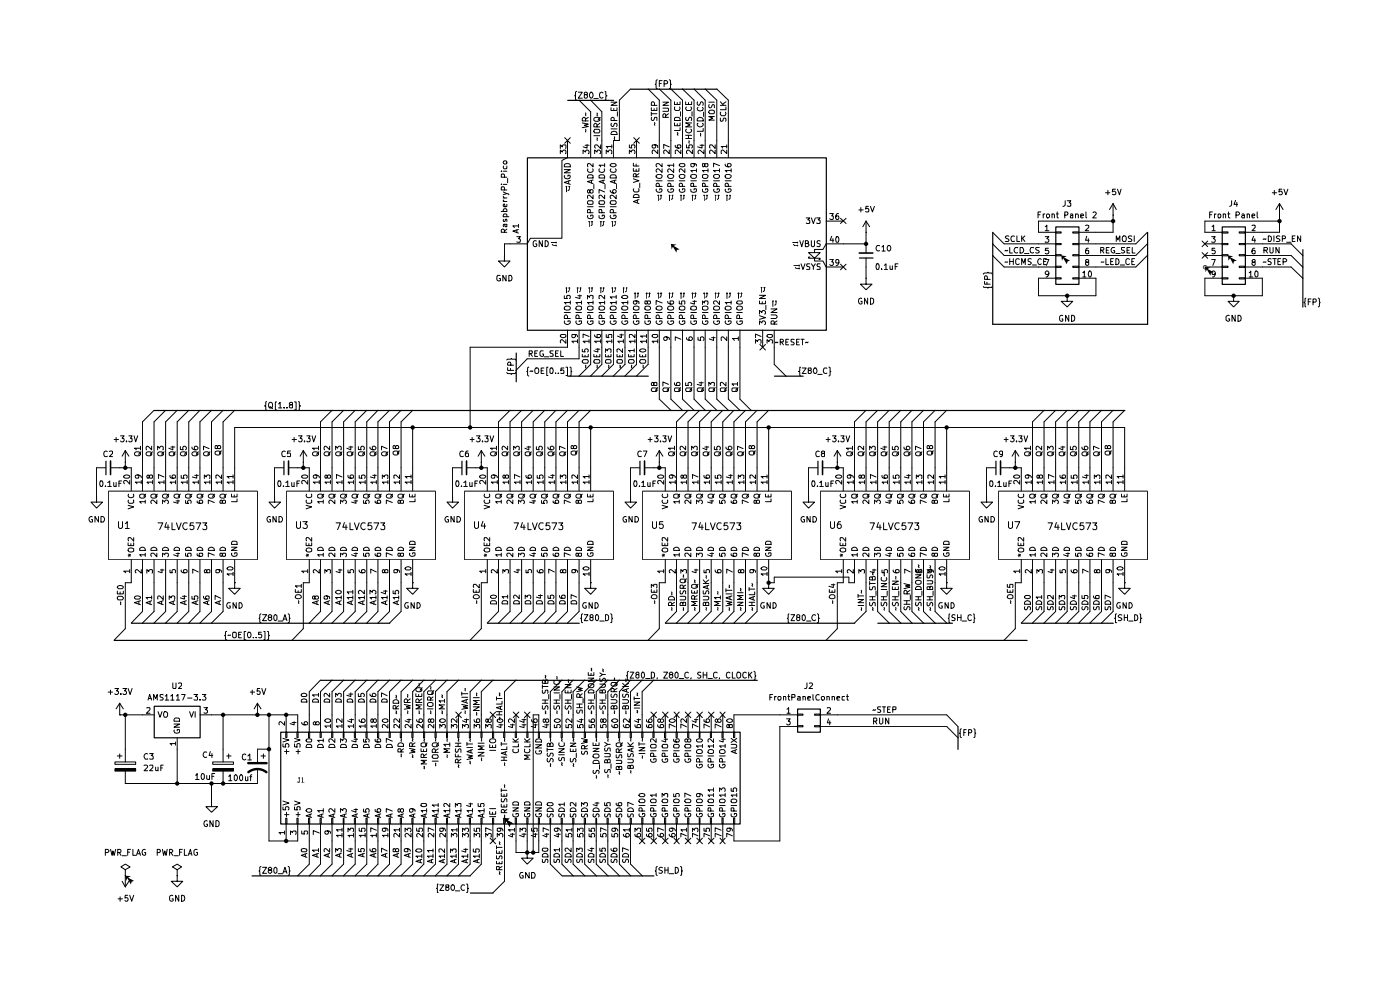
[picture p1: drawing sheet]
<svg xmlns="http://www.w3.org/2000/svg" width="297mm" height="210mm" viewBox="0 0 297 210" stroke-linecap="round" stroke-linejoin="round" font-family="sans-serif">
<g fill="none" stroke="#000" stroke-width=".25">
<path d="M133.8 18.9h18.3M111.9 33.5h63.4v36.6h-63.4zM120.4 21.3h9.8M182.3 54.7h2.9M210.6 49.3v19.5h32.9v-19.5M224 48.1h4.9v12.2h-4.9zM259.3 48.1h4.9v12.2h-4.9zM276.4 53v12.1M109.5 74.9v6.1M120.4 79.8h17.1M164.3 79.8h6.1M22.5 97.8v2.9"/>
<path d="M32.7 87.1h205.9M60.2 97.8v2.9M98 97.8v2.9M135.8 97.8v2.9M173.5 97.8v2.9M211.3 97.8v2.9M24.3 135.8h193.6M27.9 132.2h54.8M103.4 132.2h19.5M141.2 132.2h40.1M186.2 132.2h15.9M216.7 132.2h19.5"/>
<path d="M32.7 149.8h9.8v6.7h-9.8zM59.6 155.3h97.4v19.5h-97.4zM68 144.3h92.7M169.2 150.4h4.8v4.9h-4.8zM203.2 154.1v4.9M53.5 185.8h46.3M99.8 189.4h4.8M119.2 185.8h19.5"/>
</g>
<g fill="none" stroke="#000" stroke-width=".21">
<path d="M122.3 19.4l-.2 .2v.6l-.2 .1 .2 .1v.7l.2 .1M122.7 19.6h.8l-.8 1.2h.8M125.2 19.6a.61 .61 0 0 1 .7 .5 .61 .61 0 0 1-.4 .7 .71 .71 0 0 1-.3-1.2zM127.9 19.7l-.2-.1a.65 .65 0 0 0-.5 .6 .65 .65 0 0 0 .5 .6l.2-.1M128.4 19.4l.1 .1v.6l.3 .2-.3 .2v.7h-.1M133.8 18.9l-2.4 2.3v8.6h-1.3v3.6M137.5 18.9l2.4 2.3v12.2M139.4 16.9l-.2 .2v.6l-.2 .2 .2 .1v.6l.2 .2M139.9 18.9l2.4 2.3v12.2M139.9 17.7h.4M140.5 17.1h-.6v1.3M140.9 17.8l.7-.1v-.3l-.2-.3h-.5v1.3"/>
<path d="M142 16.9l.2 .2v.6l.2 .2-.2 .1v.6l-.2 .2M142.3 18.9l2.5 2.3v12.2M144.8 18.9l2.4 2.3v12.2M147.2 18.9l2.4 2.3v12.2M149.6 18.9l2.5 2.3v12.2M152.1 18.9l2.4 2.3v12.2M106.3 39.1h.1M106.3 36.3h.1M106.8 39.1h.7M106.8 36.3h.7M106.8 35.2a.36 .36 0 0 0 .2 .6l.5-.1v-.5M106.8 34.2l.6-.1 .1 .2v.3l-.1 .2-.6-.1z"/>
<path d="M107 37.6v-.5l-.2-.2h-.4l-.1 .7h1.2M107.7 37.8v1M118.9 32.6v-.8l.4 .5 .2-.5h.4l.2 .2-.1 .6M118.9 31.5v-.8l.4 .5 .2-.5h.5v.8M119.7 36h1.3l-1.3 .7h1.3M119.8 37.3h-.1a.64 .64 0 0 0 .6 .6 .64 .64 0 0 0 .7-.5l-.2-.2h-.3v.2M119.8 34.9l.3-.2h.5l.3 .2 .1 .5h-1.3zM119.8 29.2l1.2 1.2M120.2 39.5v1.3M120.2 39.5l-.2 .2M120.2 39.5l.1 .2M120.4 29.8v3.6l-1.2 .6v16.5h-6.7l-.7 1.2h-4.8v2.5"/>
<path d="M120.6 38.4v.5M120.8 39.5l-.1 .8-.3 .1M120.8 39.5l-.2 .2M120.8 39.5l.1 .2M121 38.3l-1.3 .4 1.3 .4M121 29.2l-1.2 1.2M122.8 21.2l2.5 2.5v9.7M123.5 26.1l1.3 .2-.9 .3 .9 .2-1.3 .3M123.7 32.6v-.8l.5 .5 .1-.4 .4-.1 .3 .3v.3l-.2 .2M124.1 20.1l-.2-.1v-.3l.2-.1h.4v.5h-.4l-.2 .1v.5l.2 .1 .4-.1 .1-.1v-.3l-.2-.2M124.1 30.8h.9M124.2 27.4l.1 .6"/>
<path d="M124.2 25.7l-.1-.7-.3-.1-.3 .2v.6h1.3M124.2 24l.1 .6M124.5 30.6v.8l-.8-.2M124.7 37.3l.2-.2h.7l.2 .2v.5h-1.2zM124.7 35.8l-.1 .3a.67 .67 0 0 0 .5 .5 .67 .67 0 0 0 .7-.3l-.1-.5M124.8 24.9l-.6 .4M125.3 21.2l2.4 2.5v9.7M125.5 38.3v.6M125.8 38.2l-1.2 .3 1.2 .4M125.8 34.7v.7l-.7-.7h-.4v.7M126 39.1v.9M126 20.9h.9"/>
<path d="M126 28.8h1.3M126.1 25.1l.7-.2a.46 .46 0 0 1 .5 .6 .86 .86 0 0 1-1.3 0zM126.2 32.6v-.8l.5 .5 .1-.5h.4l.2 .3v.3l-.1 .2M126.2 27.4h.9l.2 .5-.2 .3h-.9l-.2-.3zM126.7 29.2v.6M126.7 26.9v-.5l-.5-.2-.2 .2v.5h1.3M126.7 24v.6M127.1 37.3l.2-.2h.7l.3 .3v.4h-1.2zM127.2 35.8l-.1 .5a.61 .61 0 0 0 .8 .3 .61 .61 0 0 0 .3-.8M127.3 26.2l-.6 .4M127.3 24.9l-.4 .6M127.4 30.7v.8l-.7-.8h-.4l-.1 .2v.3l.1 .2"/>
<path d="M127.9 38.3v.6M128.3 38.2l-1.2 .3 1.2 .4M128.3 35h-1.2l.3 .4M128.3 34.7v.7M128.4 39.1v.9M128.6 32.6v-.8l.4 .5 .3-.5h.3l.2 .2-.1 .6M129.5 35l.2-.3h.8l.2 .3a.68 .68 0 0 1-.6 .4 .68 .68 0 0 1-.6-.4zM129.6 37.2h1l.1 .6h-1.2zM129.6 35.8l-.1 .3a.65 .65 0 0 0 .6 .5 .65 .65 0 0 0 .6-.5l-.1-.3M129.6 22.9v.5h1.3v-.5M129.6 21.7h1.3l-1.3 .6h1.3M129.6 27.3h1.3"/>
<path d="M129.7 26.2l-.1 .4 .3 .2 .3-.1 .2-.5h.3l.2 .1-.1 .5M129.8 31.1h-1.2l.3 .3M129.8 27.9h.9l.2 .6h-1.3zM129.8 30.7v.7M130.2 23v.4M130.3 29l.1 .6M130.3 25.6l-.1-.6h-.5l-.1 .6h1.3M130.4 38.3v.6M130.7 38.2l-1.2 .3 1.2 .4M130.8 39.1v.9M131 23.7v.9M133.5 32.6v-.8l.4 .5 .1-.4h.6v.7"/>
<path d="M133.5 30.7v.6l.5 .1v-.7h.6v.7M134.4 37.9l1.1 .5-1.1 .3M134.4 35.7v.6h1.1v-.6M134.4 34.6v.6h1.1M134.4 29.2l1.2 1.2M135 37.5v-.6h-.6v.6h1.1M135 34.8v.4M135 35.9v.4M135 29.8v3.6M135.5 36.8l-.5 .5M135.6 29.2l-1.2 1.2M135.7 38.9v.9"/>
<path d="M138.2 22.9v.5h1.2v-.5M138.2 23.8v.8M138.2 24.1h1.2M138.3 24.9l-.1 .4 .2 .3 .3-.1 .2-.6h.4l.1 .7M138.8 23v.4M138.9 30.7l.2 .2-.1 .4h-.6v-.6h.9l.2 .2v.4M138.9 26v.6M138.9 22.3v-.5l-.3-.2-.3 .1-.1 .6h1.2M139.2 37.3a.86 .86 0 0 1 1.3 0l-.2 .5a.79 .79 0 0 1-1.1-.3zM139.2 38.4h1.3M139.5 31.8v.8l-.8-.8-.4 .3 .1 .5M139.9 39.5l-.1-.6h-.5l-.1 .6h1.3"/>
<path d="M140.5 35.8v.8l-.9-.8-.4 .3 .2 .4M140.5 34.7v.7l-.7-.7h-.4l-.2 .2v.3l.2 .2M140.6 22.9l1.2 .1-.1 .6h-1.1M140.6 21.7h1.2l-1.2 .6h1.2M141.2 24.9v-.6l-.1-.2-.4 .1-.1 .7h1.2M141.6 37.3a.86 .86 0 0 1 1.3 0l-.1 .3a.74 .74 0 0 1-1 .2zM141.6 38.4h1.3M141.8 24.1l-.6 .5M142 31.8v.8l-.9-.8-.3 .3 .1 .5M142 31.2l-1.2-.6v.9M142.3 39.5l-.1-.6h-.5l-.1 .6h1.3M142.9 35.8v.8l-.9-.8-.4 .3 .2 .4"/>
<path d="M142.9 35h-1.3l.4 .2v.2M142.9 34.7v.7M143.1 26.1v.6h1.2v-.6M143.1 25.1l.2-.2h.7l.3 .3v.4h-1.2zM143.1 21.6v.6h1.2v-.6M143.2 22.7l-.1 .5 .2 .2h.7l.3-.4-.1-.3M143.3 30.8v.4l.9 .2 .2-.2v-.5h-.6l-.1 .5 .2 .2M143.7 28.1l.1 .2-.1 .2 .1 .2M143.7 21.8v.4M143.7 26.2v.5M144.1 37.3a.86 .86 0 0 1 1.2-.1v.4a.74 .74 0 0 1-1 .2zM144.1 38.4h1.2"/>
<path d="M144.2 34.8l.9-.1 .2 .2v.3a.61 .61 0 0 1-.7 .2 .61 .61 0 0 1-.4-.6zM144.3 27.1v.6h-1.2M144.4 23.7v.9M144.4 31.8v.8l-.8-.8-.3 .2v.6M144.8 39.5l-.1-.6h-.5l-.1 .6h1.2M145.3 35.8v.8l-.9-.8-.3 .3 .1 .4M145.5 21.6v.6h1.2v-.6M145.5 29.4h1.2M145.5 28.7h1.2M145.5 24.9v.4l.2 .3 .3-.1 .2-.6h.4l.1 .2-.1 .5M145.6 30.7v.6l.6 .1v-.7h.5l.2 .2v.3l-.2 .2M145.6 27.4l-.1 .3a.61 .61 0 0 0 .7 .5 .61 .61 0 0 0 .4-.8"/>
<path d="M145.6 22.7l-.1 .3 .3 .4h.8l.1-.4-.1-.3M146 21.8v.4M146 28.7v.7M146.1 29.9l.1 .5M146.6 37.2l.4-.2 .6 .1 .1 .1v.4a.65 .65 0 0 1-.7 .2 .65 .65 0 0 1-.4-.6zM146.6 38.4h1.1M146.7 26.1h-1.2l.9 .4-.9 .4h1.2M146.8 23.7v.9M146.9 31.8v.8l-.9-.8-.4 .3v.3l.2 .2M147.1 34.7l.2 .2v.2l-.2 .3-.5-.1v-.6h.9l.2 .2v.3M147.1 39.5v-.6h-.5v.6h1.1M147.7 36.1h-1.1l.3 .4"/>
<path d="M147.7 35.8v.7M148 25.1a.67 .67 0 0 1 .8-.2 .67 .67 0 0 1 .4 .8h-1.3zM148 21.6l-.1 .5 .3 .2h.2l.4-.7 .4 .2-.1 .5M148.1 26.2l-.2 .1a.64 .64 0 0 0 .6 .6 .64 .64 0 0 0 .7-.6l-.2-.1M148.1 22.8l-.2 .2a.65 .65 0 0 0 .6 .5 .65 .65 0 0 0 .7-.5l-.2-.2M148.5 30.8h.8M148.6 28.3l.1 .6M148.9 30.6v.8l-.9-.2M149 38.4h1.2M149.2 27.3v.6h-1.3M149.3 23.8v.9M149.3 31.8v.8l-.9-.8-.3 .3v.3l.1 .2"/>
<path d="M149.5 34.9l.1-.2h.5l.1 .2-.1 .4-.4 .1-.4-.7-.3 .1v.4l.2 .2 .3-.3M149.6 39.5l-.1-.6h-.5v.6h1.2M150.2 36.1h-1.2l.3 .4M150.2 35.8v.7M150.4 23.6a.86 .86 0 0 1 1.2-.1v.5l-.2 .1h-.9zM150.4 21.7h1.2M150.4 22.2v.7h.4l.4-.7 .4 .1v.6M151.4 37.3a.86 .86 0 0 1 1.3 0l-.1 .3a.74 .74 0 0 1-1 .2zM151.4 38.4h1.3M151.6 24.7h-1.2l.8 .4-.8 .4h1.2M151.7 31.8v.8l-.8-.8-.4 .3 .1 .5M151.7 30.7v.8l-.7-.8h-.4v.7"/>
<path d="M152.1 39.5l-.1-.6h-.5l-.1 .6h1.3M152.7 36.1h-1.3l.3 .4M152.7 35.1l-1.3-.5v.8M152.7 35.8v.7M152.8 25.1v.6h.2h.3l.3-.6h.3v.6M152.8 22.3h1.2M152.8 21.6l.7 .7M152.9 23.8l-.1 .5 .3 .3h.7l.2-.5-.1-.3M153.8 37.3a.86 .86 0 0 1 1.3 0v.2a.73 .73 0 0 1-1.3 0zM153.8 34.8l.1 .4a.92 .92 0 0 0 1.2-.1l-.2-.4h-.5l-.1 .5 .2 .2M153.8 38.4h1.3M154 22.7v.6h-1.2"/>
<path d="M154 21.6l-.7 .5M154.2 31.8v.8l-.9-.8-.3 .2 .1 .6M154.2 31.1h-1.2l.3 .3M154.2 30.7v.7M154.5 39.5l-.1-.6h-.5l-.1 .6h1.3M155.1 36.1h-1.3l.4 .4M155.1 35.8v.7M106.1 58.4h-.5l-.2 .3v.6a.52 .52 0 0 0 .8 .2v-.4h-.3M106.3 44.9h1.2v-.5l-.1-.1-.6 .1v.5M106.8 42.4l.2 .4M106.8 41.7l.2 .3M106.8 40.7l1.1 .4v.2"/>
<path d="M106.8 46h1.1M106.8 42.8h.7M106.8 42h.7M106.8 46.6v.4h.3l.1-.4h.3v.4M106.8 46v-.4l.2-.2h.4l.1 .1v.5M107 54.2v1.2h1.2l-1.2 1.2-1.3-1.2h1.3M107 54.2h.1M107 49.3l-.1-.6h-.5l-.1 .6h1.2M107 47.6l.2 .5h.3v-.5h-.7v.5M107 40.3v-.5l-.2-.2h-.4l-.1 .7h1.2M107.4 58.4v1.2l-.7-1.2v1.2M107.5 43.3v.5l-.1 .1h-.5l-.1-.5 .2-.1 .2 .6"/>
<path d="M107.5 48.6l-.5 .4M107.5 41.1l-.7 .2M107.9 58.4h.5a.66 .66 0 0 1 .2 .8 .66 .66 0 0 1-.7 .4zM109.6 50.2h.8l-.4 .4 .4 .3-.1 .5-.7-.1M109.6 48.8v.6M110 48.7l-1.2 .3 1.2 .4M110 47.9h-1.2l.3 .4M110 47.6v.7M113.8 51.1h-.3l-.4 .3v.6l.4 .3 .4-.1v-.5h-.3M115.1 51.1v1.2l-.7-1.2v1.2M115.7 51.1a.64 .64 0 0 1 .6 .6 .64 .64 0 0 1-.6 .6zM116.9 51.4h1.2"/>
<path d="M117.2 51.8l.3 .3M117.5 52.1h.6M117.9 51.3l.2 .1M117.9 51.9l.2 .2M118.1 51.4l-.2 .2M118.1 52.1l-.2 .1M124.6 43.9h1.2M124.7 45.7l-.1 .1a.66 .66 0 0 0 .5 .6 .66 .66 0 0 0 .7-.3l-.1-.5h-.4v.3M124.8 42.6h.8l.2 .2v.4l-.2 .1h-.8l-.2-.2zM125 46.9v1.2M125 46.9l-.2 .2M125 46.9l.2 .2"/>
<path d="M125.1 40.5l.3-.3 .3 .1v.6a.51 .51 0 0 1-.7-.6h-.3l-.1 .4 .3 .3 .2-.3M125.2 45.1v-.6l-.5-.1-.1 .7h1.2M125.6 46.9v.6M125.6 46.9l-.2 .2M125.6 46.9l.2 .2M125.6 47.5l-.3 .3M125.8 41.4v.8l-.8-.8-.4 .3 .1 .4M127.1 45.7v.4a.61 .61 0 0 0 .8 .3 .61 .61 0 0 0 .3-.8h-.4v.3M127.1 42.8l.2-.2h.8l.2 .5-.2 .2h-.8l-.2-.1zM127.1 43.9h1.2M127.5 46.9v1.2M127.5 46.9l-.2 .2"/>
<path d="M127.5 46.9l.1 .2M127.7 45.1l-.1-.7h-.4l-.1 .7h1.2M128.1 46.9l-.1 .8-.3 .2M128.1 46.9l-.2 .2M128.1 46.9l.1 .2M128.3 41.4v.8l-.9-.8-.3 .1 .1 .6M128.3 40.7l-1.2-.5v.8M129.5 40.4l.1 .3a.7 .7 0 0 0 1.1 0v-.2l-.2-.3h-.3l-.2 .3v.4l.2 .1M129.5 43.9h1.2M129.5 45.7v.1a.64 .64 0 0 0 .6 .6 .64 .64 0 0 0 .6-.5l-.1-.3h-.4v.3M129.6 42.6h1l.1 .5-.1 .2h-1l-.1-.2zM129.9 46.9v1.2"/>
<path d="M129.9 46.9l-.2 .2M129.9 46.9l.1 .2M130.1 45.1l-.1-.7h-.4l-.1 .2v.5h1.2M130.5 46.9v.8l-.3 .2M130.5 46.9l-.2 .2M130.5 46.9l.2 .2M130.7 41.4v.8l-.9-.8-.3 .3 .1 .4M134.4 40a.45 .45 0 0 0 .2 .7h.7l.2-.1v-.6M134.5 41.3h.9l.1 .2v.4h-1.1zM135.2 42.4v.6M135.5 42.3l-1.1 .5 1.1 .4M139.3 40.1a.61 .61 0 0 0 .3 .7 .61 .61 0 0 0 .7-.1l.2-.3-.1-.3-.4-.1v.3"/>
<path d="M139.7 41.4v1.2M139.7 41.4l-.2 .1M139.7 41.4l.1 .1M140.2 41.4v.7l-.3 .2M140.2 41.4l-.1 .1M140.2 41.4l.2 .1M141.7 40.1l-.1 .1a.64 .64 0 0 0 .6 .6 .64 .64 0 0 0 .7-.5l-.2-.3h-.4v.3M142 41.4v1.2M142 41.4l-.1 .1M142 41.4l.2 .1M142.7 41.4v.7l-.3 .2M142.7 41.4l-.2 .1"/>
<path d="M142.7 41.4l.1 .1M144.2 40.1l-.1 .1a.66 .66 0 0 0 .5 .6 .66 .66 0 0 0 .7-.2l-.1-.6h-.4v.3M144.5 41.4v1.2M144.5 41.4l-.2 .1M144.5 41.4l.1 .1M145.1 41.4v.5M145.1 41.4l-.1 .1M145.1 41.4l.1 .1M145.1 41.9l-.3 .3M146.6 40.1a.66 .66 0 0 0 .4 .7 .66 .66 0 0 0 .7-.2v-.6h-.5v.3M146.9 41.4v1.2M146.9 41.4l-.1 .1"/>
<path d="M146.9 41.4l.2 .1M147.5 41.4v.7l-.2 .1M147.5 41.4l-.1 .1M147.5 41.4l.2 .1M149 40.1v.5a.61 .61 0 0 0 .8 .2 .61 .61 0 0 0 .3-.8h-.4v.3M149.4 41.4v1.2M149.4 41.4l-.2 .1M149.4 41.4l.2 .1M150 41.4l-.1 .7-.3 .2M150 41.4l-.2 .1M150 41.4l.2 .1M151.5 40.1l-.1 .1a.64 .64 0 0 0 .6 .6 .64 .64 0 0 0 .7-.5l-.2-.3h-.4v.3"/>
<path d="M151.8 41.4v1.2M151.8 41.4l-.1 .1M151.8 41.4l.1 .1M152.4 41.4v.7l-.3 .2M152.4 41.4l-.1 .1M152.4 41.4l.2 .1M153.9 40.1l-.1 .1a.6 .6 0 0 0 .7 .6 .6 .6 0 0 0 .5-.7l-.5-.1v.3M154.2 41.4v1.2M154.2 41.4l-.1 .1M154.2 41.4l.2 .1M154.9 41.4l-.1 .7-.2 .2M154.9 41.4l-.2 .1"/>
<path d="M154.9 41.4l.1 .1M168.1 51.4h1.2M168.4 51.8l.1 .3h.8M168.4 56.3h1.2M168.7 56.7l.2 .2h.7M169.1 51.3l.2 .1M169.1 51.9l.2 .2M169.3 51.4l-.2 .2M169.3 52.1l-.2 .1M169.5 56.2l.1 .1M169.5 56.8l.1 .1M169.6 56.3l-.1 .2"/>
<path d="M169.6 56.9l-.1 .2M169.7 51.1l.4 1.2 .3-1.2M169.9 56l.4 1.1 .5-1.1M170.9 51.6h.4l.2-.3-.2-.2h-.4v1.2h.5l.2-.4-.3-.3M171 46.2h.8l-.4 .4 .4 .2v.5h-.8M171.5 53.6h2.5l-1.2 1.2zM171.8 54.5h-.3v.3h2.5v.2h-.3M171.8 56h-.6l-.1 .2 .1 .3 .6 .2v.4h-.7M172.1 56l.4 .6 .5-.6M172.1 51.1v1.1l.2 .1h.2l.3-.2v-1M172.1 46.2l.4 1.2 .5-1.2M172.5 56.6v.5"/>
<path d="M172.8 54.8v.6h1.8l.7 1.2h3.6M173.2 46.2h.8l-.4 .4 .4 .2v.5h-.8M174 56h-.6l-.1 .2 .1 .3 .6 .2v.4h-.7M174 51.1h-.4l-.3 .2 .1 .3 .6 .2v.4l-.2 .1-.5-.1M175.3 46.9h3.6M176 55h.8l-.4 .5 .4 .1v.5l-.2 .2-.6-.2M176 45.3h.8l-.4 .5 .4 .1v.5l-.2 .2-.6-.2M176.4 50.1l-.3 .9h.8M176.7 50.6v.8M177.4 50.3l.3-.1a.86 .86 0 0 1 .1 1.2l-.4-.1zM177.9 45.3h-.3a.93 .93 0 0 0-.2 1.2 .43 .43 0 0 0 .5-.1 .43 .43 0 0 0 0-.6h-.5l-.1 .3M178 55.6l-.1 .2h-.5l-.1-.2 .1-.5 .3-.1 .2 .2a.85 .85 0 0 1-.3 1.1h-.2"/>
<path d="M178.3 56l1.2 1.2M178.3 46.3l1.2 1.1M179.5 56l-1.2 1.2M179.5 46.3l-1.2 1.1M182.2 44.5h.9M182.6 44v1M183.7 51.7h-8.4l-.7 1.2h-1.8v.7M183.7 49.3h.1M183.7 59v1.3h1.3l-1.3 1.2-1.2-1.2h1.2M183.7 59h.1M183.7 46.9v6.8M183.7 54.7v4.3"/>
<path d="M183.7 46.9l-.7 1.2M183.7 46.9l.8 1.2M184.2 43.8h-.5l-.1 .6 .2-.2 .4 .1v.7l-.6-.1M184.7 43.8l.4 1.2 .4-1.2M185.9 56h.5l.1 .7-.2 .4h-.4zM186.6 52.2l-.5-.1a.61 .61 0 0 0-.3 .8 .61 .61 0 0 0 .8 .3M187 57.1h.1M187.1 52.4l.3-.3v1.2M187.1 53.3h.7M187.6 56.3l.4-.3v1.1M187.6 57.1h.7M188.4 52.1h.1a.62 .62 0 0 1 .5 .6 .62 .62 0 0 1-.5 .6 .77 .77 0 0 1-.1-1.2z"/>
<path d="M188.8 56.4l.1 .7h.4M189.3 56.4v.7M189.9 56.6h.4M190.5 56h-.6v1.1M208.6 58.2v-.1a2.16 2.16 0 0 1 1.9-.1v.2M208.9 59.7v.6h1.2M209.4 59.9v.4M209.5 59.3l-.1-.7-.4-.1-.1 .2v.6h1.2M210.6 54.2l2.4 2.4h10.9M210.6 49.3l2.4 2.4h10.9M210.6 51.7l2.4 2.5h10.9M213.8 53.1l-.2 .2-.2-.2-.2 .2"/>
<path d="M213.8 55.5l-.6 .1M214 50.1h-.6l-.1 .3 .2 .2h.3l.2 .5-.1 .1h-.6M214.2 52.5v1.2h.6M214.2 55.5h.8M214.2 54.9v1.2M215 54.9v1.2M215.2 50.1l-.2-.1a.67 .67 0 0 0-.5 .5 .67 .67 0 0 0 .2 .7l.5-.1M215.7 50v1.2h.6M215.9 52.6l-.5-.1a.61 .61 0 0 0-.2 .8 .61 .61 0 0 0 .7 .3M216.2 55l-.3-.1-.4 .3v.6l.1 .2 .4 .1 .2-.1M216.4 52.5h.5a.66 .66 0 0 1 .2 .8 .66 .66 0 0 1-.7 .4zM216.7 56.1v-1.2l.5 .9 .3-.9v1.2"/>
<path d="M216.7 50v1.2M216.9 50.5l.5 .7M217.3 53.8h1M217.4 50l-.7 .7M218.8 54.9h-.5l-.2 .1v.4l.7 .4-.3 .3-.4-.1M219 56.2h.9M219.3 52.6l-.5-.1a.61 .61 0 0 0-.3 .8 .61 .61 0 0 0 .8 .3M220.2 45.5h.4M220.5 52.5h-.6l-.2 .2 .3 .4h.2l.3 .2-.1 .3h-.7M220.8 45h-.6v1.2M220.9 55l-.3-.1a.6 .6 0 0 0-.5 .6 .6 .6 0 0 0 .7 .5h.1M221.3 45.4v.8"/>
<path d="M221.4 55.5h.4M221.7 45.4l-.4 .2M221.7 48.1l.4-.4v1.2M221.7 50.2h.8l-.4 .4 .4 .3-.1 .4h-.7M221.7 55h.8l-.5 1.3M221.7 48.9h.8M222 54.9h-.6v1.2h.6M222.1 45.5l.3-.1 .3 .2v.4l-.3 .2-.4-.2zM222.4 52.7h-.6l-.1 .5h.7v.6h-.7M222.5 58l-.3 .2h-.4l-.1-.5 .3-.2h.2a.72 .72 0 0 1 .3 .7 .72 .72 0 0 1-.6 .6M223.2 45.5l.3-.1 .2 .1v.7M223.2 45.4v.8"/>
<path d="M223.9 49.2h1.2v.2h-1.2zM223.9 51.6h1.2v.3h-1.2zM223.9 54h1.2v.3h-1.2zM223.9 56.5h1.2v.2h-1.2zM223.9 58.9h1.2v.3h-1.2zM223.9 59h-3.6v3.7h12.2v-3.7h-3.6M224.1 45.4h.4M224.3 45v1.1l.2 .1M225.9 45.6l.6-.1v-.5h-.6v1.2M226 42.6v.8l-.2 .3-.3 .1M226.4 42.6h.8l-.4 .4 .4 .1v.6h-.8M227.1 45.5h.5v.7"/>
<path d="M227.6 49.2h1.3v.2h-1.3zM227.6 51.6h1.3v.3h-1.3zM227.6 54h1.3v.3h-1.3zM227.6 56.5h1.3v.2h-1.3zM227.6 58.9h1.3v.3h-1.3zM227.6 45.7l-.5 .1v.3h.5M228.2 45.5l.3-.1 .3 .1v.7M228.2 45.4v.8M229.3 45.8l.6-.1-.1-.2h-.5v.6h.5M229.7 57.8h.2l.1-.3v1.3M229.7 58.8h.7M230.3 47.8h.7v.5l-.8 .6h.8"/>
<path d="M230.4 45v1.1l.1 .1M230.5 50.1l-.2 .9h.8M230.5 55.6l-.1-.1a.34 .34 0 0 1 .1-.4 .34 .34 0 0 1 .5 .1l-.1 .3-.5 .1-.1 .2 .1 .4 .1 .1 .5-.2v-.4l-.3-.1M230.9 52.7h-.4l-.2 .9a.42 .42 0 0 0 .7 .2l-.1-.6a.36 .36 0 0 0-.6 .1M230.9 50.6v.8M231.1 57.5a.68 .68 0 0 1 .5 .6 .68 .68 0 0 1-.5 .7l-.2-.6 .1-.5zM231.9 45.1l.4-.1 .3 .3-.8 .9h.8M233.5 53.1h.5l.2-.4-.2-.2h-.5v1.2M233.8 53.1l.4 .6M234.2 55.5l-.6 .1M234.5 40.9h1M234.6 54.9v1.2h.6"/>
<path d="M234.7 53.1h.4M235 40.4v.9M235.3 52.5h-.6v1.2h.6M235.6 55.5h.4M236.1 45.6h.1M236.1 46.9h-15.8v2.4h3.6M236.1 43.2v6.1h-7.2M236.1 43.2l-.7 1.2M236.1 43.2l.7 1.2M236.2 54.9h-.6v1.2h.6M236.5 52.5h-.5a.61 .61 0 0 0-.3 .8 .61 .61 0 0 0 .8 .3v-.4h-.3M236.6 40.1h-.6v.6l.5-.1 .2 .2-.1 .4h-.6"/>
<path d="M236.7 54.9a.64 .64 0 0 1 .7 .6 .64 .64 0 0 1-.7 .6zM236.7 53.8h1M236.8 51.2v-1.2l.3 .9 .5-.9v1.2M237.1 40.1l.4 1.2 .3-1.2M237.7 56.2h.9M238.2 50.2l.5-.2a.86 .86 0 0 1 .1 1.2h-.6l-.1-.4zM238.6 52.5l-.7 .1v.3l.7 .4-.3 .4-.4-.1M239.1 53.1h.4M239.6 55l-.4-.1-.4 .3 .1 .8 .3 .1 .4-.1M239.7 52.5h-.6v1.2h.6M240.1 50.1h-.7l-.1 .3 .3 .2h.3l.2 .5-.2 .1h-.6M240.1 55.5h.4"/>
<path d="M240.2 52.5v1.2h.6M240.6 50v1.2M240.7 54.9h-.6v1.2h.6M243.4 54.2l-2.4 2.4h-12.1M243.4 49.3l-2.4 2.4h-12.1M243.4 51.7l-2.4 2.5h-12.1M255 53.6l1.2 1.2M255 51.1l1.2 1.2M255.6 56.6h3.6M255.6 51.7h3.6M255.6 54.2h3.6M256.2 53.6l-1.2 1.2"/>
<path d="M256.2 51.1l-1.2 1.2M256.6 45.5h.4M257 50.2h.8l-.4 .4 .4 .3-.1 .4h-.7M257 55h.8l-.5 1.3M257.1 48.1l.4-.4v1.2M257.1 48.9h.7M257.2 45h-.6v1.2M257.6 45.4v.8M257.7 52.7h-.6v.5l.5-.1 .2 .2-.1 .5h-.6M257.8 58l-.2 .2h-.5v-.5l.5-.2a.72 .72 0 0 1 .2 .7 .72 .72 0 0 1-.6 .6M258 45.4l-.4 .2M258.4 45.5h.5v.6l-.3 .1-.2-.1z"/>
<path d="M259.2 49.2h1.3v.2h-1.3zM259.2 51.6h1.3v.3h-1.3zM259.2 54h1.3v.3h-1.3zM259.2 56.5h1.3v.2h-1.3zM259.2 58.9h1.3v.3h-1.3zM259.2 59h-3.6v3.7h12.2v-3.7h-3.6M259.5 45.5h.5v.7M259.5 45.4v.8M260.4 45.4h.5M260.6 45v1.1l.3 .1M261.3 42.6v.8l-.4 .4M262.1 42.5l-.3 .8h.7"/>
<path d="M262.2 45.6h.5l.3-.4-.3-.2h-.5v1.2M262.4 42.9v.9M262.9 49.2h1.3v.2h-1.3zM262.9 51.6h1.3v.3h-1.3zM262.9 54h1.3v.3h-1.3zM262.9 56.5h1.3v.2h-1.3zM262.9 58.9h1.3v.3h-1.3zM263.5 45.5l.3-.1 .2 .1v.7M264 45.7h-.4l-.2 .2 .2 .3 .4-.1M264.2 56.6h9.7l2.4 2.4M264.2 51.7h9.7l2.4 2.5M264.2 54.2h9.7l2.4 2.4"/>
<path d="M264.6 45.5l.3-.1 .2 .1v.7M264.6 45.4v.8M265 57.8h.2l.1-.3v1.3M265 58.8h.8M265.6 47.8h.7v.5l-.7 .6h.7M265.6 45.8l.6-.1-.2-.3-.4 .1v.6l.2 .1 .3-.1M265.9 55.6l-.3-.3 .3-.3h.2l.2 .5-.7 .3v.2l.3 .3 .4-.2v-.4l-.2-.1M265.9 50.1l-.3 .9h.8M266.2 52.7h-.4l-.2 .9 .3 .2h.4v-.6l-.4-.1-.3 .2M266.2 50.6v.8M266.3 57.7l.3-.2 .3 .2v.8l-.3 .3-.3-.2zM266.7 45v1.1l.2 .1"/>
<path d="M268.1 53.1h.6l.2-.4-.2-.2h-.6v1.2M268.5 53.1l.4 .6M268.6 55.5l-.6 .1M268.6 50.6l-.2 .2-.3-.2-.1 .2M269.1 50a.66 .66 0 0 1 .6 .5 .66 .66 0 0 1-.2 .7h-.4zM269.4 52.5v.9a.35 .35 0 0 0 .3 .3 .35 .35 0 0 0 .4-.3v-.9M269.7 54.9h-.5l-.2 .2 .1 .4 .6 .1v.4l-.2 .1-.5-.1M269.9 40.9h.9M270 54.9h.8M270.3 50v1.2M270.3 40.4v.9M270.4 54.9v1.2"/>
<path d="M271.1 55.5h.4M271.4 52.5v1.2l-.7-1.2v1.2M271.4 45.6h.1M271.4 46.9h-15.8v2.4h3.6M271.4 43.2v6.1h-7.2M271.4 43.2l-.7 1.2M271.4 43.2l.8 1.2M271.5 50.1h-.7v.3l.2 .2h.3l.2 .5-.1 .1h-.6M271.7 54.9h-.6v1.2h.6M271.9 40.1h-.5v.6l.4-.1 .2 .2-.1 .4h-.5M272 50.6h.6v-.5l-.6-.1v1.2M272.2 55.5h.7l.1-.4-.3-.2h-.5v1.2"/>
<path d="M272.4 40.1l.4 1.2 .4-1.2M273 51.4h.9M274.1 50.6h.5M274.7 50h-.6v1.2h.6M275.9 50v1.2l-.7-1.2v1.2M107.5 79l.2 .2h.6l.2 .2 .1-.2h.6l.2-.2M107.5 76.4l.1-.2h.7l.2-.2 .1 .2h.8v.2M107.7 78v.6h1.3M108.3 78.1v.5M108.4 77.5l-.1-.6-.4-.1-.2 .2v.5h1.3M112.2 77.9l-.3 .2v.6l-.1 .1h.1v.8l.3 .2M112.3 75l.6-.1v-.5h-.6v1.2"/>
<path d="M112.5 75l.4 .6M113 78.7l-.1 .1-.2-.1-.3 .1M113.5 74.9h.4M113.6 78.1h.5l.2 .4-.1 .6-.2 .1h-.4l-.1-.4zM114 74.4h-.5v1.2h.5M114.8 78.7h.4M115.2 74.4h-.5l-.1 .3v.7a.52 .52 0 0 0 .7 .1v-.4h-.2M115.4 78.1h-.6v1.1h.6M115.5 75.7h.9M116.2 77.9h-.2v1.8h.2M116.8 78.1h.4a.86 .86 0 0 1-.1 1.1l-.4-.2zM117.3 74.4h-.5l-.1 .2 .1 .3 .5 .3v.3h-.6"/>
<path d="M117.9 79.2h.1M117.9 74.9h.4M118.4 79.2h.1M118.4 74.4h-.5v1.2h.5M119 71l.9-.1 .2 .2-.1 .4a.66 .66 0 0 1-1.1-.3zM119 74.4v1.2h.5M119.6 78.1h-.6v.6l.1-.2h.4l.1 .2v.5h-.6M119.7 62.7v.6h.6l-.1-.6a.45 .45 0 0 1 .6 0 .45 .45 0 0 1 .1 .6h-.1M119.7 66.3h1.3M119.8 68.1l-.1 .1a.64 .64 0 0 0 .7 .6 .64 .64 0 0 0 .6-.6l-.1-.1h-.4v.1M119.8 65.1l.8-.2a.46 .46 0 0 1 .4 .6 .86 .86 0 0 1-1.3 0zM120.1 72v.8l-.9-.8-.3 .3 .1 .4"/>
<path d="M120.1 77.9h.3v1.8h-.3M120.2 61v1.2M120.2 61l-.2 .2M120.2 61l.1 .2M120.4 67.6v-.5l-.4-.3-.3 .3v.5h1.3M120.4 70v3.7h-20.7v17M120.7 61.6l-.3 .3M120.8 61v.6M120.8 61l-.2 .2M120.8 61l.1 .2M120.9 77.9l.3 .2v.6l.1 .1h-.1v.8l-.3 .2M121 64.2h-1.3l.4 .3"/>
<path d="M121 63.8v.7M121.8 70.9l.3 .2v.3l-.3 .2h-.3l-.2-.1 .1-.6h.9l.2 .6M122.2 66.3h1.2M122.3 68.1a.61 .61 0 0 0 .3 .7 .61 .61 0 0 0 .8-.2v-.5h-.6v.1M122.3 65.1a.87 .87 0 0 1 1.1 0v.5a.86 .86 0 0 1-1.2-.1zM122.5 72.4h-1.2l.4 .3M122.5 72v.7M122.6 61v1.2M122.6 61l-.2 .2M122.6 61l.1 .2M122.6 62.7h.8M122.8 67.6v-.5l-.2-.3-.3 .1-.1 .7h1.2"/>
<path d="M122.8 70v6.1h-11l-2.3 2.5M123 62.6v.7l-.9-.2M123.1 61v.6l-.2 .2M123.1 61v.2M123.1 61l.2 .2M123.4 64.2h-1.2l.3 .3M123.4 63.8v.7M123.5 76.5l.3-.2h.8l.2 .5-.2 .2h-.8l-.3-.2zM123.5 75.2v.5h1.3v-.5M123.5 74.1v.5l.6 .1v-.6h.6l.1 .4-.2 .2M124.1 75.4v.3M124.2 77.5l.1 .6"/>
<path d="M124.6 63.4v-.7l.4 .4 .3-.4h.5l-.1 .7M124.6 66.3h1.2M124.7 68.1a.61 .61 0 0 0 .3 .7 .61 .61 0 0 0 .8-.2v-.5h-.5v.1M124.7 65.1l.3-.2 .8 .2v.5l-.2 .1a.65 .65 0 0 1-1-.4zM125 72.4h-1.3l.4 .3M125 71.4l-1.3-.5v.7M125 72v.7M125 61v1.2M125 61l-.2 .2M125 61l.2 .2M125.2 67.6v-.6l-.2-.2-.3 .1-.1 .7h1.2M125.3 70v7.3l-2.5 2.5"/>
<path d="M125.6 61v.6l-.3 .2M125.6 61l-.2 .2M125.6 61l.2 .2M125.8 64.2h-1.2l.4 .3M125.8 63.8v.7M126 75.2v.5h1.3v-.5M126.2 71l.1 .5 .9 .1 .2-.2-.1-.5-.6 .1v.5l.1 .1M126.2 76.3h.9l.2 .5-.2 .2h-.9l-.2-.2zM126.4 74.1h.9M126.6 75.4v.3M126.7 77.5v.6M126.8 73.9v.8l-.8-.3"/>
<path d="M127.1 68.1v.5a.61 .61 0 0 0 .8 .2 .61 .61 0 0 0 .3-.7h-.4v.1M127.1 66.3h1.2M127.4 72.4h-1.2l.3 .3M127.4 72v.7M127.5 61v1.2M127.5 61l-.2 .2M127.5 61l.1 .2M127.7 67.6l-.1-.7-.3-.1-.2 .2v.6h1.2M127.7 70v7.3l-2.4 2.5M128 61.6l-.3 .3M128.1 61v.6M128.1 61l-.2 .2"/>
<path d="M128.1 61l.1 .2M128.3 64.2h-1.2l.3 .3M128.3 62.7v.7l-.9-.7h-.3l.1 .6M128.3 63.8v.7M128.4 75.2v.5h1.2v-.5M128.4 74.8v-.8l.5 .4 .2-.4 .5 .1-.1 .7M128.6 70.9v.6l.6 .1-.2-.1v-.4l.2-.2h.5v.7M128.6 76.3h.9l.1 .2v.4l-.1 .1h-.9l-.2-.2zM129 75.4v.3M129.1 77.5l.1 .6M129.5 66.3h1.2M129.5 68.1v.1a.6 .6 0 0 0 .6 .6 .6 .6 0 0 0 .5-.7h-.4v.1"/>
<path d="M129.5 65.1l.8-.2a.46 .46 0 0 1 .4 .6 .86 .86 0 0 1-1.2 0zM129.8 72.4h-1.2l.3 .3M129.8 72v.7M129.9 61v1.2M129.9 61l-.2 .2M129.9 61l.1 .2M130.1 67.6l-.1-.7-.3-.1-.2 .3v.5h1.2M130.1 70v7.3l-2.4 2.5M130.5 61.6l-.3 .3M130.5 61v.6M130.5 61l-.2 .2M130.5 61l.2 .2"/>
<path d="M130.7 64.2h-1.2l.3 .3M130.7 63h-1.2l.3 .3M130.7 62.7v.6M130.7 63.8v.7M130.9 76.5l.2-.2h.8l.2 .5-.2 .2h-.8l-.2-.1zM130.9 75.2v.5h1.2v-.5M131.5 77.5l.2 .1-.2 .3 .2 .2M131.5 71h.7M131.5 75.4v.3M131.8 70.9v.7l-.8-.3M131.9 62.9a.75 .75 0 0 1 1.3 .2l-.3 .2h-.7zM131.9 66.3h1.3"/>
<path d="M132 68.1l-.1 .1a.64 .64 0 0 0 .6 .6 .64 .64 0 0 0 .7-.6l-.1-.1h-.5v.1M132 65.1a.8 .8 0 0 1 1.2 .2v.2a.86 .86 0 0 1-1.3 0zM132.1 74v.8l-.9-.8-.3 .1 .1 .6M132.2 72.4h-1.1l.3 .3M132.2 72v.7M132.3 61v1.2M132.3 61l-.1 .2M132.3 61l.2 .2M132.6 67.6v-.5l-.4-.3-.3 .3v.5h1.3M132.6 70v7.3l-2.5 2.5M132.9 61.6l-.3 .3M133 61v.6"/>
<path d="M133 61l-.2 .2M133 61l.1 .2M133.2 64.2h-1.3l.3 .3M133.2 63.8v.7M133.3 76.5l.2-.2h.9l.1 .5-.1 .2h-.9l-.2-.1zM133.3 75.2v.5h1.2v-.5M133.9 75.4v.3M133.9 77.5l.1 .6M134.4 66.3h1.1M134.4 68.1a.61 .61 0 0 0 .4 .7 .61 .61 0 0 0 .7-.2v-.5h-.5v.1M134.4 65.1a.87 .87 0 0 1 1.1 0v.5a.86 .86 0 0 1-1.1-.1zM134.5 74.3h-1.2l.4 .4"/>
<path d="M134.5 74v.7M134.7 72.4h-1.2l.4 .3M134.7 70.9v.7l-.7-.7h-.4v.7M134.7 72v.7M134.7 62.1v1.3M134.7 62.1l-.1 .3M134.7 62.1l.2 .3M134.9 63.8l.2 .2-.1 .4h-.6v-.6h.9l.2 .2v.4M135 67.6v-.6l-.2-.2-.4 .1v.7h1.1M135 70v7.3l-2.4 2.5M135.3 62.1v.7l-.2 .2M135.3 62.1v.3"/>
<path d="M135.3 62.1l.2 .3M135.7 75.2v.5h1.3v-.5M135.7 74.2a.75 .75 0 0 1 1.3 .2 .75 .75 0 0 1-1.3-.2zM135.9 76.3h.9l.2 .5-.2 .2h-.9l-.2-.2zM136.3 75.4v.3M136.4 77.5l.1 .6M136.8 68.1v.5a.61 .61 0 0 0 .8 .2 .61 .61 0 0 0 .3-.7h-.4v.1M136.8 65.1l.8-.2a.46 .46 0 0 1 .4 .6 .78 .78 0 0 1-1.2 0zM136.8 66.3h1.2M137.2 72.4h-1.3l.3 .3M137.2 71.3h-1.3l.3 .2v.1M137.2 70.9v.7"/>
<path d="M137.2 72v.7M137.2 62.1v1.3M137.2 62.1l-.2 .3M137.2 62.1l.2 .3M137.3 64l.1-.2h.5l.1 .5a.35 .35 0 0 1-.3 .2 .35 .35 0 0 1-.4-.2l-.1-.5-.4 .1v.5l.3 .1 .2-.2M137.4 67.6v-.6l-.4-.2-.2 .2v.6h1.2M137.5 70v7.3l-2.5 2.5M137.8 62.1v.7l-.3 .2M137.8 62.1l-.2 .3M137.8 62.1l.2 .3M138.4 71l1-.1 .1 .2v.4a.61 .61 0 0 1-.7 .2 .61 .61 0 0 1-.4-.7zM139.2 66.3h1.3"/>
<path d="M139.3 68.1a.54 .54 0 0 0 0 .6 .54 .54 0 0 0 .7 .1l.5-.4-.1-.3h-.4v.1M139.3 65.1a.77 .77 0 0 1 1.2 .2v.2a.86 .86 0 0 1-1.3 0zM139.5 72.4h-1.2l.4 .3M139.5 72v.7M139.7 62.1v1.3M139.7 62.1l-.2 .3M139.7 62.1l.1 .3M139.9 67.6l-.1-.7-.4-.1-.2 .3v.5h1.3M139.9 70v14.7l2.4 2.3M140.2 62.1v.8l-.3 .2M140.2 62.1l-.1 .3M140.2 62.1l.2 .3"/>
<path d="M140.5 64.3l-1.3-.5v.8M141.3 71.5l.3 .2v.3l-.3 .2-.4-.1-.1-.4 .3-.2 .8 .1 .1 .4M141.6 63.9v.3a.93 .93 0 0 0 1.2 .2l.1-.4-.2-.2h-.5v.6l.1 .1M141.6 66.3h1.3M141.7 68.1l-.1 .1a.64 .64 0 0 0 .7 .6 .64 .64 0 0 0 .6-.6l-.1-.1h-.5v.1M141.7 65.1l.8-.2a.46 .46 0 0 1 .4 .6 .86 .86 0 0 1-1.3 0zM142 62.1v1.3M142 62.1l-.1 .3M142 62.1l.2 .3M142.3 67.6v-.5l-.4-.3-.3 .3v.5h1.3M142.3 70v14.7l2.5 2.3M142.7 62.8l-.3 .3"/>
<path d="M142.7 62.1v.7M142.7 62.1l-.2 .3M142.7 62.1l.1 .3M144.1 63.8v.6l.6 .1-.1-.6 .6-.1v.7M144.1 66.3h1.2M144.2 68.1a.61 .61 0 0 0 .3 .7 .61 .61 0 0 0 .8-.2v-.5h-.5v.1M144.2 65.1a.87 .87 0 0 1 1.1 0v.5a.86 .86 0 0 1-1.2-.1zM144.4 72l-1.1-.5v.7M144.5 62.1v1.3M144.5 62.1l-.2 .3M144.5 62.1l.1 .3M144.8 67.6v-.5l-.3-.3-.3 .1-.1 .7h1.2"/>
<path d="M144.8 70v14.7l2.4 2.3M145.1 62.1v.7l-.3 .2M145.1 62.1l-.1 .3M145.1 62.1l.1 .3M145.6 71.6l.2 .4a.82 .82 0 0 0 1.1 0v-.3l-.3-.2h-.2l-.3 .2 .1 .4 .2 .1M146.6 68.1v.5l.5 .2 .6-.2v-.5h-.5v.1M146.6 65.1l.4-.2 .6 .1 .1 .1v.5l-.4 .2-.6-.1-.1-.1zM146.6 66.3h1.1M146.9 62.1v1.3M146.9 62.1l-.1 .3M146.9 62.1l.2 .3M147 63.9h.7"/>
<path d="M147.1 67.6v-.6l-.1-.2-.4 .1v.7h1.1M147.2 70v14.7l2.4 2.3M147.3 63.8v.7l-.8-.2M147.5 62.1v.7l-.2 .2M147.5 62.1l-.1 .3M147.5 62.1l.2 .3M148.1 71.5v.6l.6 .1-.1-.6 .2-.1h.3l.2 .2v.3l-.1 .2M149 68.1v.5a.61 .61 0 0 0 .8 .2 .61 .61 0 0 0 .3-.7h-.4v.1M149 64.6v-.8l.4 .5 .1-.5h.6v.8M149 66.3h1.2M149.4 62.1v1.3M149.4 62.1l-.2 .3"/>
<path d="M149.4 62.1l.2 .3M149.6 67.6l-.1-.7-.3-.1-.2 .2v.6h1.2M149.6 70v14.7l2.5 2.3M149.9 62.8l-.3 .3M150 62.1v.7M150 62.1l-.2 .3M150 62.1l.2 .3M151 71.6h.7M151.4 71.5v.7l-1-.3M151.4 66.3h1.3M151.5 68.1l-.1 .1a.6 .6 0 0 0 .7 .6 .6 .6 0 0 0 .5-.7h-.5v.1M151.5 65.1l.7-.2a.46 .46 0 0 1 .5 .6 .86 .86 0 0 1-1.3 0z"/>
<path d="M151.8 62.1v1.3M151.8 62.1l-.1 .3M151.8 62.1l.1 .3M152.1 67.6l-.1-.7-.4-.1-.2 .3v.5h1.3M152.1 70v14.7l2.4 2.3M152.4 62.8l-.3 .3M152.4 62.1v.7M152.4 62.1l-.1 .3M152.4 62.1l.2 .3M152.7 63.8v.8l-.7-.8h-.4l-.2 .2v.3l.2 .2M153.8 66.3h1.3M153.9 68.1l-.1 .1a.64 .64 0 0 0 .7 .6 .64 .64 0 0 0 .6-.6l-.1-.1h-.5v.1"/>
<path d="M153.9 65.1a.8 .8 0 0 1 1.2 .2v.2a.86 .86 0 0 1-1.3 0zM154.2 71.5v.7l-.9-.7-.3 .1 .1 .6M154.2 62.1v1.3M154.2 62.1l-.1 .3M154.2 62.1l.2 .3M154.5 67.6v-.5l-.2-.3-.4 .1-.1 .7h1.3M154.5 70v14.7l2.5 2.3M154.9 62.8l-.3 .3M154.9 62.1v.7M154.9 62.1l-.2 .3M154.9 62.1l.1 .3M155.1 64.2h-1.3l.4 .3"/>
<path d="M155.1 63.8v.7M156.3 66.3h1.2M156.4 68.1a.61 .61 0 0 0 .3 .7 .61 .61 0 0 0 .8-.2v-.5h-.5v.1M156.4 65.1l.3-.2 .8 .2v.5l-.2 .1a.65 .65 0 0 1-1-.4zM156.4 63.9l.9-.1 .2 .2v.3a.86 .86 0 0 1-1.2 0zM156.6 71.8h-1.2l.4 .4M156.6 71.5v.7M156.7 62.1v1.3M156.7 62.1l-.2 .3M156.7 62.1l.1 .3M156.9 67.6v-.6l-.2-.2-.3 .1-.1 .7h1.2M157 70v14.7l2.3 2.3"/>
<path d="M157.3 62.1v.7l-.3 .2M157.3 62.1l-.1 .3M157.3 62.1l.1 .3M160.3 72.8v-.8l.4 .5 .2-.5h.4l.2 .2-.1 .6M161.1 68.8v-.7l.5 .4 .1-.3 .4-.1 .3 .2v.4l-.2 .1M161.1 67l1.3 .4-1.3 .3M161.1 66.6v-.7l.5 .4 .1-.3 .4-.1 .3 .2v.4l-.2 .1M161.1 63.8v.6h1.3v-.6M161.1 62.7h1.3l-1.3 .6h1.3M161.2 73.1l1.2 1.1M161.5 71.4l-1.2-.5v.7M161.6 60.9v1.2"/>
<path d="M161.6 60.9l-.2 .2M161.6 60.9l.1 .2M161.7 64v.4M161.8 70v3.7M162.2 60.9l-.1 .8-.3 .1M162.2 60.9l-.2 .2M162.2 60.9l.1 .2M162.4 73.1l-1.2 1.1M162.5 64.8v.9M162.7 72.8v-.8l.4 .5 .3-.5 .4 .1v.7M162.7 71.1l.3-.2h.7l.2 .4a.67 .67 0 0 1-1.2 0zM163.6 66.8h1l.2 .3v.2l-.2 .3h-1"/>
<path d="M163.6 65.5h1.2l-1.2 .8h1.2M164 63.8v1.3M164 63.8l-.1 .2M164 63.8l.1 .2M164.3 68.7v-.5l-.2-.1h-.4l-.1 .1v.5h1.2M164.3 70v7.3l2.4 2.5M164.6 63.8v.8l-.3 .1M164.6 63.8l-.1 .2M164.6 63.8l.1 .2M164.8 68.1l-.5 .4M165 72.6l-.2 .1-.1-.1-.2 .1M165.5 72.6h.6v-.6h-.6v1.1"/>
<path d="M165.8 72.6l.4 .5M166.7 72.6h.4M167.3 72h-.6v1.1h.6M168.5 72h-.7v.4l.7 .4-.2 .3h-.5M169 72.6h.4M169.6 72h-.6v1.1h.6M169.8 77.9h-.1v.8l-.3 .1 .3 .2v.7l.1 .1M169.9 72h.7M170.2 78.1h.8l-.8 1.1h.8M170.3 72v1.1M171.4 72.6l-.1 .1-.3-.1-.1 .1M171.6 78.6l-.2-.1v-.4h.6v.4l-.6 .2v.5h.5a.35 .35 0 0 0 .2-.3 .35 .35 0 0 0-.2-.3"/>
<path d="M172.7 78.1h.4a.72 .72 0 0 1-.2 1.1h-.1a.66 .66 0 0 1-.1-1.1zM173.5 79.4h.9M175.4 78.1h-.5a.61 .61 0 0 0-.2 .7 .61 .61 0 0 0 .7 .4M175.8 77.9l.3 .2v.6l.2 .1h-.2v.8l-.3 .2M182.8 63.3l-.1-.1a.6 .6 0 0 0-.6 .7 .6 .6 0 0 0 .7 .5l.1-.5h-.3M184.1 63.2v1.3l-.7-1.3v1.3M184.7 63.2h.3l.3 .4v.6l-.3 .3h-.3zM208.6 60.8l.1 .2h.7l.1 .1 .2-.1h.8v-.2M225.5 67l-.4-.1-.3 .3v.6l.2 .3h.5v-.5h-.2M226.4 62.7v1.2h1.2l-1.2 1.2-1.3-1.2h1.3M226.4 62.7h.1M226.7 66.9v1.3l-.6-1.3v1.3"/>
<path d="M227.3 66.9a.64 .64 0 0 1 .7 .6 .64 .64 0 0 1-.7 .7zM260.8 67l-.3-.1-.4 .3 .1 .8 .3 .2 .3-.1 .1-.5h-.3M261.7 62.7v1.2h1.2l-1.2 1.2-1.2-1.2h1.2M261.7 62.7h.1M262 66.9v1.3l-.6-1.3v1.3M262.6 66.9a.64 .64 0 0 1 .7 .6 .64 .64 0 0 1-.7 .7zM277 63.2l-.1 .1v.7l-.3 .2 .3 .1v.7l.1 .1M277.5 64h.5M278.1 63.4h-.6v1.3M278.6 64.1h.5l.1-.2v-.3l-.1-.2h-.5v1.3M279.7 63.2l.2 .2v.6l.2 .2-.2 .1v.6l-.2 .2M22.4 99.2h-1.9v6.1"/>
<path d="M22.8 95.8l-.3-.1a.67 .67 0 0 0-.5 .5 .67 .67 0 0 0 .3 .7l.5-.1M23.2 95.8h.7v.4l-.7 .7h.7M23.4 99.2h4.5v4.9M24.2 93.2h.9M24.6 92.8v.9M25.6 92.5h.7l-.4 .5h.3v.6l-.5 .1-.1-.1M26.6 98h.1M26.6 95.6v3.6M26.6 95.6l-.7 1.2M26.6 95.6l.7 1.2M26.8 93.6v.1M27.3 92.5h.7l-.3 .5h.3v.6l-.1 .1h-.4l-.2-.1"/>
<path d="M28.4 92.5l.4 1.2 .4-1.2M28.6 96l.8-.2 .3 .2 .1 .3-.2 .3-.6 .1-.4-.2zM29.8 95.1h-1.3l.4 .1v.2M29.8 94.7v.7M29.9 95.8l-.4 .6M31.1 96a.87 .87 0 0 1 1.1 0v.5a.77 .77 0 0 1-1.2-.2zM32.2 94.7v.7l-.9-.7-.3 .2 .1 .5M32.3 95.8l-.4 .6M32.7 87l-2.5 2.5v14.6M33.4 95.4v-.7l.5 .4 .2-.4h.4v.7M33.5 96l.7-.2 .4 .2v.3a.62 .62 0 0 1-.6 .4 .62 .62 0 0 1-.6-.5zM34.8 95.8l-.4 .4v.2"/>
<path d="M35.1 87l-2.4 2.5v14.6M35.9 96a.77 .77 0 0 1 1.2 .2l-.1 .3a.87 .87 0 0 1-1.1 0zM36.2 94.8h.9M36.7 94.7v.7l-.9-.3M37.2 95.8l-.4 .4v.2M37.6 87l-2.5 2.5v14.6M38.3 94.7v.6l.6 .1v-.7h.4l.2 .2v.3l-.1 .2M38.4 96l.7-.2 .4 .2v.3l-.1 .3-.7 .1-.4-.4zM39.6 95.8l-.4 .6M40 87l-2.4 2.5v14.6M40.7 94.8l.2 .4 .8 .2 .3-.2v-.3l-.3-.2h-.3l-.2 .1v.4l.2 .2M40.8 96a.8 .8 0 0 1 1.2 .2v.1a.73 .73 0 0 1-1.3 0z"/>
<path d="M42.1 95.8l-.4 .6M42.4 87l-2.4 2.5v14.6M43.3 96a.87 .87 0 0 1 1.1 0v.5a.77 .77 0 0 1-1.2-.2zM44.4 95.2l-1.2-.5v.7M44.5 95.8l-.4 .6M44.9 87l-2.5 2.5v14.6M45.6 95.8h.2a.65 .65 0 0 1 1 .4l-.1 .1a.67 .67 0 0 1-1.1 0zM46.1 94.7l.3-.2 .4 .2-.1 .5h-.5l-.1-.6-.3-.1-.2 .2 .1 .5h.4v-.2M46.9 95.6l-.3 .4v.3M47.3 87l-2.4 2.5v14.6M49.8 87l-2.5 2.5v14.6M56.6 85.2l-.2 .1v.6l-.3 .2 .3 .2v.6l.2 .1"/>
<path d="M57.1 85.5l.2-.2 .4 .1a.87 .87 0 0 1 0 1.1h-.6l-.1-.3zM57.2 86.3l.6 .4M58.7 85.3h-.3v1.6h.3M59.1 85.7l.3-.4v1.2M59.1 86.5h.7M60.2 99.2h-2v6.1M60.3 86.4v.1M60.5 95.8l-.2-.1a.67 .67 0 0 0-.5 .5 .67 .67 0 0 0 .2 .7l.5-.1M60.9 86.4v.1M61.2 99.2h4.4v4.9M61.6 85.8l-.2-.1 .1-.3h.6l-.1 .4h-.4l-.2 .3 .1 .4h.5l.1-.5-.2-.2M61.6 95.7h-.6v.6l.1-.2h.4l.1 .2v.5h-.6"/>
<path d="M62 93.2h.9M62.4 92.8v.9M62.5 85.3h.3v1.6h-.3M63.3 85.2l.2 .1v.6l.3 .2-.3 .2v.6l-.2 .1M63.3 92.5h.8l-.4 .5h.3v.6l-.5 .1-.2-.1M64.3 98h.1M64.3 95.6l-.6 1.2M64.3 95.6l.8 1.2M64.3 95.6v3.6M64.6 93.6v.1M65.1 92.5h.7l-.4 .5h.4v.6l-.2 .1h-.3l-.2-.1M66.2 92.5l.3 1.2 .5-1.2"/>
<path d="M66.4 96l.7-.2 .4 .2 .1 .3-.2 .3-.7 .1-.4-.4zM67.6 95.1h-1.3l.3 .1v.2M67.6 94.7v.7M67.6 95.8l-.4 .6M68.8 96a.87 .87 0 0 1 1.1 0v.5a.77 .77 0 0 1-1.2-.2zM69.9 94.7v.7l-.8-.7-.4 .2 .1 .5M70.1 95.8l-.4 .6M70.4 87l-2.4 2.5v14.6M71.2 95.4v-.7l.4 .4 .3-.4h.4v.7M71.3 96l.7-.2 .4 .2v.3a.62 .62 0 0 1-.7 .4 .62 .62 0 0 1-.5-.5zM72.6 95.8l-.5 .4v.2M72.9 87l-2.5 2.5v14.6"/>
<path d="M73.7 96a.77 .77 0 0 1 1.1 .2v.3a.87 .87 0 0 1-1.1 0zM74 94.8h.8M74.4 94.7v.7l-.8-.3M74.9 95.8l-.3 .4v.2M75.4 87l-2.5 2.5v14.6M76 94.7v.6l.6 .1v-.7h.4l.3 .2v.3l-.2 .2M76.1 96l.8-.2 .3 .2 .1 .3-.2 .3-.6 .1-.4-.2zM77.4 95.8l-.4 .6M77.8 87l-2.4 2.5v14.6M78.5 94.8l.2 .4 .8 .2 .3-.2v-.3l-.3-.2h-.3l-.2 .1v.4l.2 .2M78.6 96a.8 .8 0 0 1 1.2 .2v.1a.73 .73 0 0 1-1.3 0zM79.8 95.8l-.4 .6"/>
<path d="M80.2 87l-2.4 2.5v14.6M81 96a.87 .87 0 0 1 1.1 0v.5a.77 .77 0 0 1-1.2-.2zM82.1 95.2l-1.2-.5v.7M82.3 95.8l-.4 .6M82.6 87l-2.4 2.5v14.6M83.4 95.8a.86 .86 0 0 1 1.2 .1l-.2 .5a.74 .74 0 0 1-1-.1zM83.9 94.7l.3-.2 .4 .2-.1 .5h-.5l-.1-.5-.3-.2-.2 .2v.4l.3 .1 .2-.2M84.7 95.6l-.4 .4v.3M85.1 87l-2.5 2.5v14.6M87.5 87l-2.4 2.5v14.6M87.5 90.7v13.4M98 99.2h-2v6.1"/>
<path d="M98.3 95.8l-.3-.1a.67 .67 0 0 0-.5 .5 .67 .67 0 0 0 .3 .7l.5-.1M99 99.2h4.4v4.9M99.3 95.7l-.4 .1-.2 .8 .2 .3 .5-.1v-.5l-.2-.2h-.2l-.3 .2M99.7 93.2h.9M100.2 92.8v.9M101.1 92.5h.8l-.5 .5 .5 .2-.1 .4-.5 .1-.2-.1M102.1 98h.1M102.1 95.6v3.6M102.1 95.6l-.7 1.2M102.1 95.6l.8 1.2M102.4 93.6v.1M102.9 92.5h.6l-.3 .5h.3v.6l-.1 .1h-.4l-.1-.1"/>
<path d="M104 92.5l.3 1.2 .4-1.2M104.1 96l.8-.2 .3 .2 .1 .3-.1 .3-.7 .1-.4-.2zM105.3 95.1h-1.2l.3 .1v.2M105.3 94.7v.7M105.4 95.8l-.4 .6M106.6 96a.87 .87 0 0 1 1.1 0v.5a.77 .77 0 0 1-1.2-.2zM107.7 94.7v.7l-.9-.7-.3 .2 .1 .5M107.9 95.8l-.5 .6M108.2 87l-2.5 2.5v14.6M109 95.4v-.7l.4 .4 .2-.4h.5v.7M109 96l.7-.2 .4 .2v.3a.62 .62 0 0 1-.6 .4 .62 .62 0 0 1-.5-.5zM110.3 95.8l-.4 .4v.2"/>
<path d="M110.7 87l-2.5 2.5v14.6M111.4 96a.77 .77 0 0 1 1.2 .2l-.1 .3a.87 .87 0 0 1-1.1 0zM111.8 94.8h.8M112.2 94.7v.7l-.9-.3M112.7 95.8l-.4 .4v.2M113.1 87l-2.4 2.5v14.6M113.8 94.7v.6l.6 .1v-.7h.4l.3 .2v.3l-.2 .2M113.9 96l.7-.2 .4 .2 .1 .3-.2 .3-.7 .1-.4-.4zM115.1 95.8l-.4 .6M115.6 87l-2.5 2.5v14.6M116.2 94.8l.2 .4 .9 .2 .2-.2v-.3l-.2-.2h-.4l-.1 .1v.4l.1 .2M116.3 96a.8 .8 0 0 1 1.2 .2v.1a.73 .73 0 0 1-1.3 0z"/>
<path d="M117.6 95.8l-.4 .6M117.9 87l-2.3 2.5v14.6M118.8 96a.87 .87 0 0 1 1.1 0v.5a.77 .77 0 0 1-1.2-.2zM119.9 95.2l-1.2-.5v.7M120.1 95.8l-.5 .6M120.4 87l-2.5 2.5v14.6M121.2 95.8a.86 .86 0 0 1 1.1 .1l-.1 .5a.74 .74 0 0 1-1-.1zM121.7 94.7l.2-.2 .4 .2v.5h-.6v-.5l-.4-.2-.1 .2v.4l.3 .1 .2-.2M122.4 95.6l-.3 .4v.3M122.8 87l-2.4 2.5v14.6M125.3 87l-2.5 2.5v14.6M125.3 90.7v13.4"/>
<path d="M135.7 99.2h-1.9v6.1M136.1 95.8l-.3-.1a.67 .67 0 0 0-.5 .5 .67 .67 0 0 0 .2 .7l.6-.1M136.5 95.7h.7l-.5 1.2M136.7 99.2h4.4v4.9M137.5 93.2h.8M137.9 92.8v.9M138.3 82.3h.9l.2 .2v.4l-.2 .2h-.9l-.1-.3zM138.7 81.4l.2-.3 .5 .1v.5l-.5 .1-.2-.6-.3-.1a.42 .42 0 0 0-.1 .7h.3l.1-.3M138.9 92.5h.7l-.4 .5 .4 .2-.1 .4-.5 .1-.1-.1M139.5 82.2l-.4 .7M139.9 98h.1M139.9 95.6v3.6"/>
<path d="M139.9 95.6l-.7 1.2M139.9 95.6l.7 1.2M140.1 93.6v.1M140.6 92.5h.7l-.3 .5h.3v.6l-.2 .1h-.3l-.2-.1M140.8 82.3h.8l.2 .2v.4l-.2 .2h-.8l-.2-.3zM141.7 92.5l.4 1.2 .4-1.2M141.8 81.5l-1.2-.5v.9M141.9 96l.8-.2 .3 .2 .1 .3-.2 .3-.7 .1-.4-.4zM142 82.2l-.4 .7M143.1 95.1h-1.3l.4 .1v.2M143.1 82.5l.2-.2h.8l.2 .5-.2 .3h-.8l-.2-.2zM143.1 81.2v.3l.2 .3 .9-.1a.36 .36 0 0 0-.2-.6l-.4 .1-.1 .2 .3 .4"/>
<path d="M143.1 94.7v.7M143.2 95.8l-.5 .6M144.4 96a.87 .87 0 0 1 1.1 0v.5a.77 .77 0 0 1-1.2-.2zM144.4 82.2l-.4 .4v.3M145.5 94.7v.7l-.9-.7-.3 .2 .1 .5M145.5 81.2v.6h.5v-.6h.6l.1 .4-.1 .2M145.6 95.8l-.4 .6M145.6 82.3h1l.1 .5-.1 .3h-1l-.1-.3zM146 87l-2.5 2.5v14.6M146.7 96l.4-.2 .6 .1 .2 .1v.5l-.4 .2-.6-.1-.2-.1zM146.7 95.4v-.7l.4 .4 .3-.4h.4v.7M146.8 82.2l-.4 .7"/>
<path d="M148.1 95.8l-.4 .4v.2M148.1 82.3h.9l.2 .5-.2 .3h-.9l-.2-.3zM148.3 81.2h.9M148.4 87l-2.4 2.5v14.6M148.8 81v.8l-.9-.3M149.2 96a.77 .77 0 0 1 1.2 .2l-.1 .3a.87 .87 0 0 1-1.1 0zM149.3 82.2l-.5 .7M149.5 94.8h.9M149.9 94.7v.7l-.8-.3M150.4 81.9v-.8l.4 .4 .2-.4 .6 .1-.1 .7M150.4 95.8l-.3 .4v.2M150.5 82.3h.9l.2 .2v.4l-.2 .2h-.9l-.1-.3z"/>
<path d="M150.9 87l-2.5 2.5v14.6M151.6 94.7v.6l.5 .1v-.7h.5l.2 .2v.3l-.1 .2M151.6 96l.8-.2 .3 .2 .1 .3-.1 .3-.7 .1-.4-.2zM151.7 82.2l-.4 .7M152.8 82.5l.2-.2h.8l.2 .5-.2 .3h-.8l-.2-.2zM152.9 95.8l-.4 .6M153.3 87l-2.4 2.5v14.6M154 94.8l.2 .4 .8 .2 .3-.2v-.3l-.3-.2h-.3l-.2 .1v.4l.2 .2M154 81.1v.8l-.8-.8-.4 .1 .1 .6M154.1 96a.8 .8 0 0 1 1.2 .2v.1a.73 .73 0 0 1-1.3 0zM154.2 82.2l-.4 .4v.3M155.3 82.5l.1-.2h.9l.2 .5-.2 .3h-.9l-.1-.2z"/>
<path d="M155.4 95.8l-.5 .6M155.7 87l-2.4 2.5v14.6M156.5 81.4h-1.2l.3 .4M156.5 81.1v.7M156.5 96l.7-.2 .4 .2v.3a.62 .62 0 0 1-.6 .4 .62 .62 0 0 1-.5-.5zM156.5 82.2l-.4 .7M157.6 95.2l-1.1-.5v.7M157.8 95.8l-.4 .6M158.2 87l-2.5 2.5v14.6M158.9 95.8a.86 .86 0 0 1 1.2 .1l-.2 .5a.74 .74 0 0 1-1-.1zM159.4 94.7l.3-.2 .4 .2-.1 .5h-.5l-.1-.5-.3-.2-.2 .2v.4l.4 .1 .1-.2M160.2 95.6l-.4 .4v.3"/>
<path d="M160.6 87l-2.4 2.5v14.6M163.1 87l-2.5 2.5v14.6M163.1 90.7v13.4M173.5 99.2h-2v6.1M173.8 95.8l-.2-.1a.67 .67 0 0 0-.5 .5 .67 .67 0 0 0 .2 .7l.5-.1M174.5 96.2l-.3-.3 .3-.2 .4 .1v.3a.48 .48 0 0 0-.5 .2 .48 .48 0 0 0 0 .6l.5-.1v-.5l-.2-.1M174.5 99.2h4.4v4.9M175.3 93.2h.8M175.7 92.8v.9M176.6 92.5h.8l-.4 .5h.3l.1 .5-.3 .2h-.3l-.2-.1M177.6 98h.1M177.6 95.6l-.6 1.2"/>
<path d="M177.6 95.6l.8 1.2M177.6 95.6v3.6M177.9 93.6v.1M178.4 92.5h.7l-.4 .5h.4v.6l-.2 .1h-.3l-.2-.1M179.5 92.5l.3 1.2 .5-1.2M179.7 96l.7-.2 .4 .2v.3l-.1 .3-.7 .1-.4-.4zM180.8 95.1h-1.2l.3 .1v.2M180.8 94.7v.7M180.9 95.8l-.4 .6M182.1 96a.87 .87 0 0 1 1.1 0v.5a.77 .77 0 0 1-1.2-.2zM183.2 94.7v.7l-.8-.7-.4 .2 .1 .5M183.4 95.8l-.4 .6"/>
<path d="M183.7 87l-2.4 2.5v14.6M184.5 96l.4-.2 .6 .1 .2 .1v.5l-.5 .2-.5-.1-.2-.1zM184.5 95.4v-.7l.4 .4 .3-.4h.4v.7M185.8 95.8l-.4 .4v.2M186.2 87l-2.5 2.5v14.6M186.9 96a.77 .77 0 0 1 1.2 .2l-.1 .3a.87 .87 0 0 1-1.1 0zM187.3 94.8h.8M187.7 94.7v.7l-.8-.3M188.2 95.8l-.3 .4v.2M188.6 87l-2.4 2.5v14.6M189.3 94.7v.6l.6 .1v-.7h.4l.3 .2v.3l-.2 .2M189.4 96l.8-.2 .3 .2 .1 .3-.2 .3-.7 .1-.3-.2z"/>
<path d="M190.7 95.8l-.5 .6M191.1 87l-2.5 2.5v14.6M191.8 94.8l.1 .4a.92 .92 0 0 0 1.1 0v-.3l-.2-.2h-.4l-.1 .1v.4l.1 .2M191.9 96a.8 .8 0 0 1 1.1 .2v.1a.73 .73 0 0 1-1.2 0zM193.1 95.8l-.4 .6M193.5 87l-2.4 2.5v14.6M194.3 96l.7-.2 .4 .2v.3a.62 .62 0 0 1-.6 .4 .62 .62 0 0 1-.6-.5zM195.4 95.2l-1.2-.5v.7M195.6 95.8l-.4 .6M195.9 87l-2.4 2.5v14.6M196.7 95.8a.86 .86 0 0 1 1.2 .1l-.2 .5a.74 .74 0 0 1-1-.1zM197.2 94.7l.2-.2 .5 .2-.1 .5h-.5l-.1-.5-.4-.2-.1 .2v.4l.3 .1 .2-.2"/>
<path d="M197.9 95.6l-.3 .4v.3M198.4 87l-2.5 2.5v14.6M200.8 87l-2.4 2.5v14.6M200.8 90.7v13.4M211.2 99.2h-1.9v6.1M211.6 95.8l-.3-.1a.67 .67 0 0 0-.5 .5 .67 .67 0 0 0 .3 .7l.5-.1M212.3 99.2h4.4v4.9M212.7 96.2l-.2 .2h-.2l-.3-.2 .1-.4h.6v.8l-.2 .3h-.3M213 93.2h.9M213.4 92.8v.9M214.4 92.5h.7l-.4 .5h.4v.5l-.2 .2h-.4l-.1-.1M215.4 98h.1"/>
<path d="M215.4 95.6l-.7 1.2M215.4 95.6l.8 1.2M215.4 95.6v3.6M215.6 93.6v.1M216.2 92.5h.6l-.3 .5h.3v.6l-.1 .1h-.4l-.1-.1M217.3 92.5l.3 1.2 .4-1.2M217.5 95.9h.9l.2 .4-.4 .4-.7-.1-.2-.3zM218.6 95.1h-1.3l.4 .1v.2M218.6 94.7v.7M218.7 95.8l-.4 .6M219.9 96a.87 .87 0 0 1 1.1 0v.5a.77 .77 0 0 1-1.2-.2zM221 94.7v.7l-.9-.7-.3 .2 .1 .5"/>
<path d="M221.1 95.8l-.4 .6M221.5 87l-2.5 2.5v14.6M222.2 96l.8-.2 .3 .2 .1 .3-.1 .3-.6 .1-.5-.2zM222.2 95.4v-.7l.5 .4 .2-.4h.4v.7M223.6 95.8l-.4 .4v.2M223.9 87l-2.4 2.5v14.6M224.7 96a.77 .77 0 0 1 1.2 .2l-.1 .3a.87 .87 0 0 1-1.1 0zM225 94.8h.9M225.5 94.7v.7l-.9-.3M226 95.8l-.4 .4v.2M226.4 87l-2.5 2.5v14.6M227.1 94.7v.6l.6 .1v-.7h.4l.2 .2v.3l-.1 .2"/>
<path d="M227.2 96l.7-.2 .4 .2v.3l-.1 .3-.7 .1-.4-.4zM228.4 95.8l-.4 .6M228.9 87l-2.5 2.5v14.6M229.5 94.8l.1 .4a.92 .92 0 0 0 1.2 0v-.3l-.3-.2h-.3l-.2 .1v.4l.2 .2M229.6 96a.8 .8 0 0 1 1.2 .2v.1a.73 .73 0 0 1-1.3 0zM230.9 95.8l-.4 .6M231.2 87l-2.3 2.5v14.6M232.2 95.9h.8l.2 .1v.3a.62 .62 0 0 1-.7 .4 .62 .62 0 0 1-.5-.5zM233.2 95.2l-1.2-.5v.7M233.3 95.8l-.4 .6M233.7 87l-2.5 2.5v14.6M234.4 95.8a.86 .86 0 0 1 1.2 .1l-.1 .5a.74 .74 0 0 1-1.1-.1z"/>
<path d="M234.9 94.7l.3-.2 .4 .2-.1 .5h-.5l-.1-.5-.3-.2-.2 .2v.4l.4 .1 .1-.2M235.7 95.6l-.3 .4v.3M236.1 87l-2.4 2.5v14.6M238.6 87l-2.5 2.5v14.6M19.6 109.6a.59 .59 0 0 0-.8 .4 .59 .59 0 0 0 .3 .7h.5v-.5h-.2M20.5 105.3v1.2h1.3l-1.3 1.3-1.2-1.3h1.2M20.5 105.3h.1M20.9 109.6v1.1l-.8-1.1v1.1M21.2 102.1l.5-.1a.86 .86 0 0 1-.1 1.2l-.4-.1zM21.4 109.6a.66 .66 0 0 1 .7 .3 .66 .66 0 0 1-.2 .8h-.5zM22.3 103.1v.1M22.9 102.4l.4-.4v1.2"/>
<path d="M22.9 103.2h.7M23 104.2h31.6v14.5h-31.6zM24.1 102.4v.7h.5M24.6 102.4v.8M25.1 110.7v1.1l.3 .3h.3l.3-.3v-1.1M25.2 102.5h.5M25.8 102h-.6v1.2M26.2 101a.75 .75 0 0 1 1.3 .2l-.2 .2h-.8zM26.6 111.1l.4-.4v1.4M26.6 112.1h.8M27.2 115.1v.6h1.2v-.6M27.2 107.2l1.2 .3-1.2 .4"/>
<path d="M27.2 117.8h.2M27.3 116.4l.3-.2 .6 .1 .2 .1v.5l-.5 .2-.6-.1-.1-.2zM27.3 106.1a.45 .45 0 0 0 .1 .7h.7l.3-.2-.1-.5M27.3 104.8l-.1 .3a.67 .67 0 0 0 .5 .5 .67 .67 0 0 0 .7-.3l-.1-.5M27.3 117.5v.6M27.5 101.9v.8l-.7-.8h-.4l-.2 .2v.3l.2 .2M27.7 117.6l-.3 .2 .3 .1M27.8 115.3v.4M27.9 118.7v4.9h-1.3v9.7l-2.4 2.5M28.4 114v.8l-.7-.8h-.4v.7M29.2 100.8a.42 .42 0 0 1 .2 .6h-.5l-.2-.4a.72 .72 0 0 1 .7-.2 .72 .72 0 0 1 .6 .5M29.6 116.3a.66 .66 0 0 1 .8-.2 .66 .66 0 0 1 .4 .7h-1.2z"/>
<path d="M29.6 105a.77 .77 0 0 1 1.2 .2l-.1 .3a.87 .87 0 0 1-1.1 0zM30 102.3h-1.3l.3 .3M30 101.9v.7M30.2 118.7v11l-2.3 2.5M30.8 117.7h-1.2l.4 .3M30.8 106.4h-1.2l.4 .4M30.8 106.1v.7M30.8 117.3v.7M30.9 104.8l-.3 .4v.2M31.7 101v-.2h.5h.1v.5l-.5 .1-.4-.6a.42 .42 0 0 0-.2 .6h.4l.1-.2M32.1 116.3a.66 .66 0 0 1 .7-.2 .66 .66 0 0 1 .5 .7h-1.3zM32.1 105l.7-.2 .4 .2 .1 .3-.2 .3-.7 .1-.4-.4z"/>
<path d="M32.3 102.3h-1.1l.3 .3M32.3 101.9v.7M32.7 118.7v11l-2.5 2.5M33.3 117.3v.8l-.7-.8h-.4l-.2 .2v.4l.2 .1M33.3 106.1v.7l-.9-.7-.4 .2 .2 .5M33.4 104.8l-.5 .6M33.5 110.9h1l-.6 1.4M34.5 118.1v-.8l.5 .4v-.4h.6l.1 .2v.4l-.1 .2M34.5 106.8v-.7l.5 .4 .1-.4h.4l.2 .2v.4l-.1 .1M34.5 116.3a.66 .66 0 0 1 .8-.2 .66 .66 0 0 1 .4 .7h-1.2zM34.5 105l.8-.2 .3 .2 .1 .3-.1 .3-.7 .1-.4-.4zM34.8 102.3h-1.2l.3 .3"/>
<path d="M34.8 101.2l-1.2-.5v.8M34.8 101.9v.7M35.1 118.7v11l-2.4 2.5M35.3 110.8l-.3 1h.9M35.6 111.3v1M35.8 104.8l-.4 .6M36.1 100.8v.4l.2 .2 .9-.1a.36 .36 0 0 0-.2-.5h-.3a.35 .35 0 0 0-.2 .3 .35 .35 0 0 0 .2 .3M36.5 110.9v1.4h.7M37 116.3a.72 .72 0 0 1 1.1 0v.5h-1.2zM37 105a.87 .87 0 0 1 1.1 0v.5a.77 .77 0 0 1-1.2-.2zM37.3 102.3h-1.2l.3 .3M37.3 101.9v.7"/>
<path d="M37.3 117.4h.8M37.3 106.3h.8M37.4 110.9l.5 1.4 .5-1.4M37.6 118.7v11l-2.5 2.5M37.8 117.3v.7l-1-.3M37.8 106.1v.7l-1-.3M38.3 104.8l-.5 .6M38.4 100.8v.6h.6l-.1-.6a.45 .45 0 0 1 .6 0 .45 .45 0 0 1 .1 .6h-.1M39.4 117.3v.6l.6 .1-.2-.1v-.4l.2-.2h.5v.7M39.4 116.3a.66 .66 0 0 1 .7-.2 .66 .66 0 0 1 .5 .7h-1.2zM39.4 106.2v.6h.6l-.2-.5 .2-.2 .5 .1v.6M39.4 105l.7-.2 .4 .2 .1 .3-.2 .3-.6 .1-.4-.2z"/>
<path d="M39.7 102.3h-1.3l.4 .3M39.7 111l-.6-.1a.7 .7 0 0 0-.3 1 .7 .7 0 0 0 .9 .3M39.7 101.9v.7M40 118.7v11l-2.4 2.5M40.7 104.8l-.4 .4v.2M41.1 110.9h-.7l-.1 .7 .2-.2 .5 .1 .1 .2v.4l-.3 .2h-.3l-.2-.1M41.3 100.8h.8M41.6 110.9h1l-.7 1.4M41.7 100.7v.7l-.9-.2M41.8 117.4l.1 .5 .9 .1 .2-.2-.1-.5h-.6l-.1 .5 .3 .2M41.8 116.3a.66 .66 0 0 1 .8-.2 .66 .66 0 0 1 .4 .7h-1.2zM41.8 106.3v.3l.3 .2h.8a.42 .42 0 0 0 0-.6 .42 .42 0 0 0-.6 0l-.1 .4 .3 .2"/>
<path d="M41.8 105a.77 .77 0 0 1 1.2 .2l-.1 .3a.87 .87 0 0 1-1.1 0zM42.1 102.3h-1.2l.3 .3M42.1 101.9v.7M42.4 118.7v11l-2.4 2.5M43 110.9h.9l-.5 .5 .5 .2v.6l-.3 .1h-.4l-.2-.1M43.1 104.8l-.4 .6M43.3 101.5v-.7l.5 .4 .2-.4h.5l-.1 .7M44.3 116.3a.66 .66 0 0 1 .7-.2 .66 .66 0 0 1 .5 .7h-1.3zM44.3 105l.7-.2 .4 .2 .1 .3-.2 .3-.7 .1-.4-.4zM44.5 102.3h-1.2l.4 .3M44.5 101.9v.7M44.9 118.7v11l-2.5 2.5"/>
<path d="M45.5 117.8l-1.3-.5v.8M45.5 106.6l-1.3-.5v.7M45.5 104.8l-.4 .6M46.7 116.3l.5-.2 .4 .1 .2 .1v.5h-1.2zM46.7 105a.87 .87 0 0 1 1.1 0v.5a.77 .77 0 0 1-1.2-.2zM47 102.3h-1.2l.3 .3M47 100.8v.7l-.9-.7h-.3l.1 .6M47 101.9v.7M47.2 117.5l.1-.2h.4l.1 .6h-.6v-.5l-.5-.1v.6l.3 .1 .2-.2M47.2 106.3l.2-.2 .4 .2v.4l-.5 .1-.3-.7-.3 .1v.6h.4l.1-.2M47.3 118.7v11l-2.4 2.5M48 104.8l-.4 .6"/>
<path d="M49.1 116.1h1.2l-1.2 .7h1.2M49.1 104.8v.6h1.2v-.6M49.2 117.3l-.1 .1a.66 .66 0 0 0 .5 .6 .66 .66 0 0 0 .7-.2l-.1-.5h-.4v.2M49.2 115l.2-.2h.6l.3 .2v.5h-1.2zM49.4 102.3h-1.2l.4 .3M49.4 101.1h-1.2l.4 .3M49.4 100.8v.6M49.4 101.9v.7M49.7 105v.4M49.8 104.1v-13.4h188.8v13.4M49.8 118.7v4.9M50.3 105.8v.6h-1.2"/>
<path d="M57.3 109.6a.59 .59 0 0 0-.7 .4 .59 .59 0 0 0 .3 .7h.5v-.5h-.3M58.2 105.3v1.2h1.3l-1.3 1.3-1.1-1.3h1.1M58.2 105.3h.1M58.6 109.6v1.1l-.7-1.1v1.1M59 102.1l.4-.1a.86 .86 0 0 1-.1 1.2l-.3-.1zM59.2 109.6a.66 .66 0 0 1 .7 .3 .66 .66 0 0 1-.2 .8h-.5zM60.1 103.1v.1M60.6 102.4l.4-.4v1.2M60.6 103.2h.8M60.7 104.2h31.7v14.5h-31.7zM61.9 102.4v.7h.5M62.4 102.4v.8"/>
<path d="M62.9 110.7v1.1l.3 .3 .6-.3v-1.1M63 102.5h.4M63.6 102h-.6v1.2M64 101a.75 .75 0 0 1 1.3 .2l-.3 .2h-.7zM64.3 110.7h.9l-.5 .5 .4 .1 .1 .5-.3 .3-.6-.2M64.9 115.1v.6h1.2v-.6M64.9 107.2l1.2 .3-1.2 .4M64.9 117.8h.3M65 116.4l.4-.2 .6 .1 .1 .1v.5l-.4 .2-.6-.1-.2-.2zM65 106.1a.45 .45 0 0 0 .2 .7h.7l.2-.2-.1-.5M65 104.8l-.1 .3a.67 .67 0 0 0 .5 .5 .67 .67 0 0 0 .7-.3l-.1-.5M65.1 117.5v.6"/>
<path d="M65.3 101.9v.8l-.7-.8h-.4l-.2 .2v.3l.2 .2M65.4 117.6l-.2 .2 .2 .1M65.5 115.3v.4M65.6 118.7v4.9h-1.3v9.7l-2.3 2.5M66.1 114v.8l-.7-.8h-.4v.7M67 100.8a.42 .42 0 0 1 .1 .6h-.5l-.1-.4a.72 .72 0 0 1 .7-.2 .72 .72 0 0 1 .5 .5M67.4 116.3a.66 .66 0 0 1 .7-.2 .66 .66 0 0 1 .5 .7h-1.2zM67.4 105a.77 .77 0 0 1 1.2 .2l-.1 .3a.87 .87 0 0 1-1.1 0zM67.7 102.3h-1.2l.3 .3M67.7 101.9v.7M68 118.7v11l-2.4 2.5M68.6 117.7h-1.2l.3 .3"/>
<path d="M68.6 106.4h-1.2l.3 .4M68.6 106.1v.7M68.6 117.3v.7M68.7 104.8l-.4 .4v.2M69.4 101l.3-.2h.2h.2v.5l-.5 .1-.4-.6a.42 .42 0 0 0-.2 .6h.3l.1-.2M69.8 116.3a.66 .66 0 0 1 .8-.2 .66 .66 0 0 1 .4 .7h-1.2zM69.8 105l.8-.2 .3 .2 .1 .3-.1 .3-.7 .1-.4-.2zM70.1 102.3h-1.2l.4 .3M70.1 101.9v.7M70.4 118.7v11l-2.4 2.5M71 117.3v.8l-.6-.8h-.5l-.1 .2v.4l.1 .1M71 106.1v.7l-.8-.7-.4 .2 .1 .5"/>
<path d="M71.1 104.8l-.4 .6M71.3 110.9h.9l-.6 1.4M72.2 118.1v-.8l.5 .4 .1-.4h.5l.2 .2v.4l-.2 .2M72.2 106.8v-.7l.5 .4 .2-.4h.3l.3 .2v.4l-.2 .1M72.3 116.3a.66 .66 0 0 1 .7-.2 .66 .66 0 0 1 .5 .7h-1.3zM72.3 105l.8-.2 .3 .2 .1 .3-.2 .3-.7 .1-.3-.2zM72.6 102.3h-1.2l.3 .3M72.6 101.2l-1.2-.5v.8M72.6 101.9v.7M72.9 118.7v11l-2.5 2.5M73.1 110.8l-.4 1h1M73.4 111.3v1"/>
<path d="M73.6 104.8l-.5 .6M73.8 100.8v.4l.3 .2 .8-.1a.36 .36 0 0 0-.1-.5h-.3a.35 .35 0 0 0-.3 .3 .35 .35 0 0 0 .3 .3M74.2 110.9v1.4h.7M74.8 116.3a.72 .72 0 0 1 1.1 0v.5h-1.2zM74.8 105a.87 .87 0 0 1 1.1 0v.5a.77 .77 0 0 1-1.2-.2zM75 102.3h-1.2l.4 .3M75 101.9v.7M75.1 117.4h.8M75.1 106.3h.8M75.2 110.9l.5 1.4 .5-1.4M75.4 118.7v11l-2.5 2.5M75.5 117.3v.7l-.9-.3"/>
<path d="M75.5 106.1v.7l-.9-.3M76 104.8l-.4 .6M76.2 100.8v.6h.6l-.1-.6a.45 .45 0 0 1 .6 0 .45 .45 0 0 1 .1 .6h-.1M77.1 117.3v.6l.6 .1-.1-.1v-.4l.1-.2h.5v.7M77.1 116.3a.66 .66 0 0 1 .8-.2 .66 .66 0 0 1 .4 .7h-1.2zM77.1 106.2v.6h.6l-.1-.5 .2-.2 .4 .1v.6M77.1 105l.8-.2 .3 .2 .1 .3-.2 .3-.5 .1-.5-.2zM77.5 102.3h-1.3l.3 .3M77.5 111l-.6-.1a.7 .7 0 0 0-.4 1 .7 .7 0 0 0 1 .3M77.5 101.9v.7M77.8 118.7v11l-2.4 2.5M78.5 104.8l-.4 .4v.2"/>
<path d="M78.8 110.9h-.7v.7l.1-.2 .5 .1 .2 .2v.4l-.3 .2h-.4l-.1-.1M79.1 100.8h.7M79.3 110.9h1l-.6 1.4M79.5 100.7v.7l-.9-.2M79.6 117.4l.1 .5 .8 .1 .3-.2-.1-.5h-.6l-.1 .5 .3 .2M79.6 116.3a.66 .66 0 0 1 .7-.2 .66 .66 0 0 1 .5 .7h-1.2zM79.6 106.3v.3l.2 .2h.9a.42 .42 0 0 0-.1-.6 .42 .42 0 0 0-.5 0l-.1 .4 .3 .2M79.6 105a.77 .77 0 0 1 1.2 .2l-.1 .3a.87 .87 0 0 1-1.1 0zM79.8 102.3h-1.1l.3 .3M79.8 101.9v.7M80.2 118.7v11l-2.4 2.5M80.8 110.9h.8l-.4 .5 .4 .2v.6l-.2 .1h-.5l-.1-.1"/>
<path d="M80.9 104.8l-.5 .6M81.1 101.5v-.7l.4 .4 .3-.4h.5l-.1 .7M82 116.3a.66 .66 0 0 1 .8-.2 .66 .66 0 0 1 .4 .7h-1.2zM82 105l.8-.2 .3 .2 .1 .3-.1 .3-.7 .1-.4-.4zM82.3 102.3h-1.2l.3 .3M82.3 101.9v.7M82.6 118.7v11l-2.4 2.5M83.2 117.8l-1.2-.5v.8M83.2 106.6l-1.2-.5v.7M83.3 104.8l-.4 .6M84.5 116.3a.72 .72 0 0 1 1.1 0v.5h-1.2zM84.5 105a.87 .87 0 0 1 1.1 0v.5a.77 .77 0 0 1-1.2-.2z"/>
<path d="M84.7 102.3h-1.1l.3 .3M84.7 100.8v.7l-.8-.7h-.3v.6M84.7 101.9v.7M84.9 117.5l.2-.2h.4l.1 .6h-.6l-.1-.5-.4-.1v.6h.4v-.1M84.9 106.3l.3-.2 .4 .2-.1 .5h-.4l-.2-.2v-.3l-.2-.2-.2 .1v.6h.3l.1-.2M85.1 118.7v11l-2.5 2.5M85.8 104.8l-.5 .6M86.9 116.1h1.2l-1.2 .7h1.2M86.9 104.8v.6h1.2v-.6M86.9 117.3v.1a.66 .66 0 0 0 .4 .6 .66 .66 0 0 0 .8-.2l-.1-.5h-.5v.2M86.9 115l.2-.2h.7l.3 .2v.5h-1.2zM87.2 102.3h-1.3l.5 .3"/>
<path d="M87.2 101.1h-1.3l.5 .3M87.2 100.8v.6M87.2 101.9v.7M87.5 105v.4M87.5 118.7v4.9M88.1 105.8v.6h-1.2M95.1 109.6a.59 .59 0 0 0-.7 .4 .59 .59 0 0 0 .3 .7h.5v-.5h-.3M96 105.3v1.2h1.3l-1.3 1.3-1.2-1.3h1.2M96 105.3h.1M96.3 109.6v1.1l-.6-1.1v1.1M96.8 102.1l.4-.1a.86 .86 0 0 1-.1 1.2l-.3-.1zM96.9 109.6a.66 .66 0 0 1 .8 .3 .66 .66 0 0 1-.3 .8h-.5z"/>
<path d="M97.9 103.1v.1M98.4 102.4l.4-.4v1.2M98.4 103.2h.7M98.5 104.2h31.7v14.5h-31.7zM99.6 102.4v.7h.6M100.2 102.4v.8M100.7 110.7v1.1l.2 .3 .6-.3v-1.1M100.8 102.5h.4M101.3 102h-.5v1.2M101.8 101a.75 .75 0 0 1 1.2 .2l-.2 .2h-.8zM102.4 110.6l-.3 1h.9M102.7 115.1v.6h1.2v-.6"/>
<path d="M102.7 107.2l1.2 .3-1.2 .4M102.7 117.8h.3M102.8 116.4l.3-.2 .6 .1 .2 .1v.5l-.4 .2-.6-.1-.2-.2zM102.8 106.1a.45 .45 0 0 0 .2 .7h.6l.3-.2-.1-.5M102.8 104.8l-.1 .3a.67 .67 0 0 0 .5 .5 .67 .67 0 0 0 .7-.3l-.1-.5M102.8 111.1v1M102.9 117.5v.6M103 101.9v.8l-.6-.8h-.5l-.1 .2v.3l.1 .2M103.2 117.6l-.2 .2 .2 .1M103.3 115.3v.4M103.4 118.7v4.9h-1.3v9.7l-2.4 2.5M103.9 114v.8l-.7-.8h-.4v.7"/>
<path d="M104.7 100.8a.42 .42 0 0 1 .2 .6h-.5l-.2-.4a.72 .72 0 0 1 .8-.2 .72 .72 0 0 1 .5 .5M105.2 116.3a.66 .66 0 0 1 .7-.2 .66 .66 0 0 1 .4 .7h-1.1zM105.2 105a.77 .77 0 0 1 1.1 .2v.3a.87 .87 0 0 1-1.1 0zM105.5 102.3h-1.3l.4 .3M105.5 101.9v.7M105.7 118.7v11l-2.3 2.5M106.3 117.7h-1.1l.3 .3M106.3 106.4h-1.1l.3 .4M106.3 106.1v.7M106.3 117.3v.7M106.4 104.8l-.3 .4v.2M107.2 101l.2-.2h.3h.2v.5l-.5 .1-.5-.6a.42 .42 0 0 0-.1 .6h.3l.1-.2"/>
<path d="M107.6 116.3a.66 .66 0 0 1 .8-.2 .66 .66 0 0 1 .4 .7h-1.3zM107.6 105l.8-.2 .3 .2 .1 .3-.2 .3-.7 .1-.4-.4zM107.9 102.3h-1.2l.3 .3M107.9 101.9v.7M108.2 118.7v11l-2.5 2.5M108.8 117.3v.8l-.7-.8h-.4l-.2 .2v.4l.2 .1M108.8 106.1v.7l-.9-.7-.4 .2 .2 .5M108.9 104.8l-.4 .6M109 110.9h1l-.6 1.4M110 118.1v-.8l.5 .4 .1-.4h.5l.1 .2v.4l-.1 .2M110 106.8v-.7l.5 .4 .2-.4h.3l.2 .2v.4l-.1 .1M110.1 116.3a.66 .66 0 0 1 .7-.2 .66 .66 0 0 1 .4 .7h-1.2z"/>
<path d="M110.1 105l.7-.2 .4 .2v.3l-.1 .3-.7 .1-.4-.4zM110.3 102.3h-1.2l.4 .3M110.3 101.2l-1.2-.5v.8M110.3 101.9v.7M110.7 118.7v11l-2.5 2.5M110.8 110.8l-.3 1h.9M111.2 111.3v1M111.3 104.8l-.4 .6M111.6 100.8v.4l.2 .2 .9-.1a.36 .36 0 0 0-.2-.5h-.2a.35 .35 0 0 0-.3 .3 .35 .35 0 0 0 .3 .3M112 110.9v1.4h.7M112.5 116.3a.72 .72 0 0 1 1.1 0v.5h-1.2zM112.5 105a.87 .87 0 0 1 1.1 0v.5a.77 .77 0 0 1-1.2-.2z"/>
<path d="M112.8 102.3h-1.2l.3 .3M112.8 101.9v.7M112.9 117.4h.7M112.9 106.3h.7M112.9 110.9l.6 1.4 .5-1.4M113.1 118.7v11l-2.4 2.5M113.3 117.3v.7l-1-.3M113.3 106.1v.7l-1-.3M113.8 104.8l-.4 .6M114 100.8v.6h.6l-.1-.6a.45 .45 0 0 1 .6 0 .45 .45 0 0 1 0 .6M114.9 117.3v.6l.6 .1-.2-.1v-.4l.2-.2h.5v.7M114.9 116.3a.66 .66 0 0 1 .7-.2 .66 .66 0 0 1 .5 .7h-1.2z"/>
<path d="M114.9 106.2v.6h.6l-.2-.5 .3-.2 .4 .1v.6M114.9 105l.8-.2 .3 .2 .1 .3-.2 .3-.6 .1-.4-.2zM115.2 102.3h-1.2l.3 .3M115.2 111l-.6-.1a.7 .7 0 0 0-.3 1 .7 .7 0 0 0 .9 .3M115.2 101.9v.7M115.6 118.7v11l-2.5 2.5M116.2 104.8l-.4 .4v.2M116.6 110.9h-.7l-.1 .7 .2-.2 .5 .1 .2 .2v.4l-.4 .2h-.3l-.2-.1M116.8 100.8h.8M117.1 110.9h1l-.7 1.4M117.3 100.7v.7l-1-.2M117.3 117.4l.1 .5 .9 .1 .2-.2-.1-.5h-.5l-.1 .5 .2 .2"/>
<path d="M117.3 116.3a.66 .66 0 0 1 .8-.2 .66 .66 0 0 1 .4 .7h-1.2zM117.3 106.3v.3l.3 .2h.8a.42 .42 0 0 0 0-.6 .42 .42 0 0 0-.5 0l-.1 .4 .2 .2M117.3 105a.77 .77 0 0 1 1.2 .2l-.1 .3a.87 .87 0 0 1-1.1 0zM117.6 102.3h-1.2l.4 .3M117.6 101.9v.7M117.9 118.7v11l-2.3 2.5M118.5 110.9h.9l-.4 .5 .4 .2v.6l-.3 .1h-.4l-.2-.1M118.6 104.8l-.4 .6M118.9 101.5v-.7l.4 .4 .2-.4h.6l-.1 .7M119.8 116.3a.66 .66 0 0 1 .8-.2 .66 .66 0 0 1 .4 .7h-1.3zM119.8 105l.8-.2 .3 .2 .1 .3-.2 .3-.7 .1-.4-.4zM120.1 102.3h-1.2l.3 .3"/>
<path d="M120.1 101.9v.7M120.4 118.7v11l-2.5 2.5M121 117.8l-1.3-.5v.8M121 106.6l-1.3-.5v.7M121.1 104.8l-.5 .6M122.3 116.3a.72 .72 0 0 1 1.1 0v.5h-1.2zM122.3 105a.87 .87 0 0 1 1.1 0v.5a.77 .77 0 0 1-1.2-.2zM122.5 102.3h-1.2l.4 .3M122.5 100.8v.7l-.8-.7h-.4l.1 .6M122.5 101.9v.7M122.7 117.5l.1-.2h.5l.1 .6h-.6l-.1-.5-.4-.1v.6h.4v-.1M122.7 106.3l.2-.2 .5 .2v.4l-.6 .1-.1-.2v-.3l-.3-.2-.1 .1v.6h.3l.1-.2"/>
<path d="M122.8 118.7v11l-2.4 2.5M123.5 104.8l-.4 .6M124.6 116.1h1.2l-1.2 .7h1.2M124.6 104.8v.6h1.2v-.6M124.7 117.3l-.1 .1a.66 .66 0 0 0 .5 .6 .66 .66 0 0 0 .7-.2l-.1-.5h-.4v.2M124.7 115l.2-.2h.7l.2 .2v.5h-1.2zM125 102.3h-1.3l.4 .3M125 101.1h-1.3l.4 .3M125 100.8v.6M125 101.9v.7M125.2 105v.4M125.3 118.7v4.9"/>
<path d="M125.8 105.8v.6h-1.2M132.8 109.6a.59 .59 0 0 0-.7 .4 .59 .59 0 0 0 .3 .7h.5v-.5h-.2M133.8 105.3v1.2h1.2l-1.2 1.3-1.2-1.3h1.2M133.8 105.3h.1M134.1 109.6v1.1l-.7-1.1v1.1M134.6 102h.4a.86 .86 0 0 1-.1 1.2h-.2a.86 .86 0 0 1-.1-1.2zM134.7 109.6a.66 .66 0 0 1 .7 .3 .66 .66 0 0 1-.2 .8h-.5zM135.6 103.1v.1M136.1 102.4l.4-.4v1.2M136.1 103.2h.8M136.3 104.2h31.6v14.5h-31.6zM137.4 102.4v.7h.5"/>
<path d="M137.9 102.4v.8M138.4 110.7v1.1l.3 .3 .6-.3v-1.1M138.5 102.5h.4M139.1 102h-.6v1.2M139.5 101a.75 .75 0 0 1 1.3 .2l-.3 .2h-.7zM140.5 115.1v.6h1.1v-.6M140.5 107.2l1.1 .3-1.1 .4M140.5 117.8h.2M140.5 116.4l.4-.2 .6 .1 .1 .1v.5l-.4 .2-.6-.1-.1-.2zM140.5 106.1a.45 .45 0 0 0 .2 .7h.7l.2-.2v-.5M140.5 104.8v.3a.67 .67 0 0 0 .5 .5 .67 .67 0 0 0 .6-.3v-.5M140.6 117.5v.6"/>
<path d="M140.6 110.7h-.6l-.1 .6 .6-.1 .2 .3v.3l-.2 .3-.6-.2M140.8 101.9v.8l-.7-.8h-.4l-.2 .2v.3l.2 .2M141 117.6l-.3 .2 .3 .1M141.1 115.3v.4M141.1 118.7v4.9h-1.2v9.7l-2.4 2.5M141.6 114v.8l-.6-.8h-.5v.7M142.5 100.8a.42 .42 0 0 1 .2 .6h-.5l-.2-.4a.72 .72 0 0 1 .7-.2 .72 .72 0 0 1 .6 .5M142.9 116.3a.66 .66 0 0 1 .8-.2 .66 .66 0 0 1 .4 .7h-1.2zM142.9 105a.77 .77 0 0 1 1.2 .2l-.1 .3a.87 .87 0 0 1-1.1 0zM143.3 102.3h-1.3l.3 .3M143.3 101.9v.7M143.5 118.7v11l-2.4 2.5"/>
<path d="M144.1 117.7h-1.2l.4 .3M144.1 106.4h-1.2l.4 .4M144.1 106.1v.7M144.1 117.3v.7M144.2 104.8l-.4 .4v.2M144.9 101l.1-.2h.5h.1v.5l-.5 .1-.4-.6a.42 .42 0 0 0-.2 .6h.4v-.2M145.4 116.3a.66 .66 0 0 1 .7-.2 .66 .66 0 0 1 .5 .7h-1.3zM145.5 104.9h.9l.2 .4-.5 .4-.6-.1-.2-.3zM145.6 102.3h-1.2l.4 .3M145.6 101.9v.7M146 118.7v11l-2.5 2.5M146.6 117.3v.8l-.7-.8h-.4l-.2 .2v.4l.2 .1"/>
<path d="M146.6 106.1v.7l-.9-.7-.4 .2 .2 .5M146.6 104.8l-.4 .6M146.8 110.9h.9l-.6 1.4M147.7 118.1v-.8l.5 .4 .1-.4h.5l.2 .2v.4l-.2 .2M147.7 106.8v-.7l.5 .4 .2-.4h.4l.2 .2v.4l-.2 .1M147.8 116.3a.66 .66 0 0 1 .8-.2 .66 .66 0 0 1 .4 .7h-1.3zM147.8 105l.8-.2 .3 .2 .1 .3-.2 .3-.6 .1-.4-.2zM148.1 102.3h-1.2l.3 .3M148.1 101.2l-1.2-.5v.8M148.1 101.9v.7M148.4 118.7v11l-2.4 2.5M148.6 110.8l-.4 1h1"/>
<path d="M148.9 111.3v1M149.1 104.8l-.4 .6M149.3 100.8v.4l.3 .2 .8-.1a.36 .36 0 0 0-.1-.5h-.3a.35 .35 0 0 0-.2 .3 .35 .35 0 0 0 .2 .3M149.7 110.9v1.4h.7M150.3 116.3a.72 .72 0 0 1 1.1 0v.5h-1.2zM150.3 105a.87 .87 0 0 1 1.1 0v.5a.77 .77 0 0 1-1.2-.2zM150.5 102.3h-1.2l.4 .3M150.5 101.9v.7M150.6 117.4h.8M150.6 106.3h.8M150.7 110.9l.5 1.4 .5-1.4M150.9 118.7v11l-2.5 2.5"/>
<path d="M151 117.3v.7l-.9-.3M151 106.1v.7l-.9-.3M151.6 104.8l-.5 .6M151.7 100.8v.6h.6l-.1-.6a.45 .45 0 0 1 .6 0 .45 .45 0 0 1 .1 .6h-.1M152.7 117.3v.6l.5 .1-.1-.1v-.4l.1-.2h.6v.7M152.7 116.3a.66 .66 0 0 1 .7-.2 .66 .66 0 0 1 .4 .7h-1.1zM152.7 106.2v.6h.5l-.1-.5 .2-.2 .5 .1v.6M152.7 105l.7-.2 .4 .2v.3l-.1 .3-.6 .1-.4-.2zM153 102.3h-1.3l.4 .3M153 111l-.6-.1a.7 .7 0 0 0-.4 1 .7 .7 0 0 0 1 .3M153 101.9v.7M153.3 118.7v11l-2.4 2.5"/>
<path d="M153.9 104.8l-.3 .4v.2M154.3 110.9h-.6l-.1 .7 .2-.2 .5 .1 .1 .2v.4l-.3 .2h-.3l-.2-.1M154.6 100.8h.8M154.9 110.9h1l-.7 1.4M155 100.7v.7l-.9-.2M155.1 117.4l.1 .5 .8 .1 .3-.2-.1-.5h-.6l-.1 .5 .3 .2M155.1 116.3a.66 .66 0 0 1 .8-.2 .66 .66 0 0 1 .4 .7h-1.2zM155.1 106.3v.3l.3 .2h.8a.42 .42 0 0 0 0-.6 .42 .42 0 0 0-.6 0l-.1 .4 .3 .2M155.1 105a.77 .77 0 0 1 1.2 .2l-.1 .3a.87 .87 0 0 1-1.1 0zM155.4 102.3h-1.2l.3 .3M155.4 101.9v.7M155.7 118.7v11l-2.4 2.5"/>
<path d="M156.3 110.9h.8l-.4 .5 .4 .2v.6l-.2 .1h-.4l-.2-.1M156.4 104.8l-.4 .6M156.6 101.5v-.7l.5 .4 .2-.4h.5l-.1 .7M157.6 116.3a.66 .66 0 0 1 .7-.2 .66 .66 0 0 1 .4 .7h-1.2zM157.6 105l.7-.2 .4 .2v.3l-.1 .3-.7 .1-.4-.4zM157.8 102.3h-1.2l.4 .3M157.8 101.9v.7M158.2 118.7v11l-2.5 2.5M158.7 117.8l-1.2-.5v.8M158.7 106.6l-1.2-.5v.7M158.8 104.8l-.4 .6M160 116.3a.72 .72 0 0 1 1.1 0v.5h-1.2z"/>
<path d="M160 105a.87 .87 0 0 1 1.1 0v.5a.77 .77 0 0 1-1.2-.2zM160.3 102.3h-1.2l.3 .3M160.3 100.8v.7l-.9-.7h-.3l.1 .6M160.3 101.9v.7M160.4 117.5l.2-.2h.4l.1 .6h-.6l-.1-.5-.4-.1v.6h.4v-.1M160.4 106.3l.3-.2 .4 .2v.4l-.5 .1-.2-.2v-.3l-.2-.2-.2 .1v.6h.4v-.2M160.6 118.7v11l-2.4 2.5M161.3 104.8l-.4 .6M162.4 116.1h1.2l-1.2 .7h1.2M162.4 104.8v.6h1.2v-.6M162.5 117.3l-.1 .1a.66 .66 0 0 0 .5 .6 .66 .66 0 0 0 .7-.2l-.1-.5h-.4v.2M162.5 115l.1-.2h.7l.3 .2v.5h-1.2z"/>
<path d="M162.7 102.3h-1.2l.4 .3M162.7 101.1h-1.2l.4 .3M162.7 100.8v.6M162.7 101.9v.7M163 105v.4M163.1 118.7v4.9M163.6 105.8v.6h-1.2M170.6 109.6a.59 .59 0 0 0-.7 .4 .59 .59 0 0 0 .3 .7h.5v-.5h-.3M171.5 105.3v1.2h1.3l-1.3 1.3-1.2-1.3h1.2M171.5 105.3h.1M171.9 109.6v1.1l-.7-1.1v1.1M172.3 102.1l.4-.1a.86 .86 0 0 1-.1 1.2l-.3-.1z"/>
<path d="M172.5 109.6a.66 .66 0 0 1 .7 .3 .66 .66 0 0 1-.2 .8h-.5zM173.4 103.1v.1M173.9 102.4l.3-.4v1.2M173.9 103.2h.8M174 104.2h31.7v14.5h-31.7zM175.2 102.4v.7h.5M175.7 102.4v.8M176.2 110.7v1.1l.2 .3 .6-.3v-1.1M176.3 102.5h.4M176.9 102h-.6v1.2M177.3 101a.75 .75 0 0 1 1.3 .2l-.3 .2h-.8zM178.2 115.1v.6h1.2v-.6"/>
<path d="M178.2 107.2l1.2 .3-1.2 .4M178.2 117.8h.3M178.3 116.4l.3-.2 .6 .1 .2 .1v.5l-.4 .2-.6-.1-.2-.2zM178.3 106.1a.45 .45 0 0 0 .2 .7h.7l.2-.2-.1-.5M178.3 104.8l-.1 .3a.67 .67 0 0 0 .5 .5 .67 .67 0 0 0 .7-.3l-.1-.5M178.3 110.7h-.4a.99 .99 0 0 0 0 1.4h.3l.3-.3v-.3l-.3-.3h-.3l-.3 .3M178.4 117.5v.6M178.6 101.9v.8l-.7-.8h-.4l-.2 .2v.3l.2 .2M178.7 117.6l-.2 .2 .2 .1M178.8 115.3v.4M178.9 118.7v4.9h-1.3v9.7l-2.3 2.5M179.4 114v.8l-.7-.8h-.4v.7"/>
<path d="M180.3 100.8a.42 .42 0 0 1 .1 .6h-.5l-.2-.4a.72 .72 0 0 1 .8-.2 .72 .72 0 0 1 .5 .5M180.7 116.3a.66 .66 0 0 1 .7-.2 .66 .66 0 0 1 .5 .7h-1.2zM180.7 105a.77 .77 0 0 1 1.2 .2l-.1 .3a.87 .87 0 0 1-1.1 0zM181 102.3h-1.3l.4 .3M181 101.9v.7M181.3 118.7v4.9h-1.2v-1.2h-15.8v1.2h-1.2M181.9 117.7h-1.2l.3 .3M181.9 106.4h-1.2l.3 .4M181.9 106.1v.7M181.9 117.3v.7M181.9 104.8l-.3 .4v.2M182.7 101l.1-.2h.4h.2v.5l-.5 .1-.4-.6a.42 .42 0 0 0-.2 .6h.3l.1-.2"/>
<path d="M183.1 105l.8-.2 .3 .2 .1 .3-.2 .3-.6 .1-.5-.4zM183.2 116.2a.65 .65 0 0 1 .7-.1 .65 .65 0 0 1 .4 .7h-1.3zM183.4 102.3h-1.2l.3 .3M183.4 101.9v.7M183.7 118.7v11l-2.4 2.5M184.3 117.3v.8l-.7-.8h-.4l-.2 .2v.4l.2 .1M184.3 106.1v.7l-.8-.7-.5 .2 .2 .5M184.4 104.8l-.4 .6M184.6 110.9h.9l-.6 1.4M185.5 118.1v-.8l.5 .4 .1-.4h.5l.2 .2v.4l-.2 .2M185.5 106.8v-.7l.5 .4 .2-.4h.3l.3 .2v.4l-.2 .1M185.6 116.3a.66 .66 0 0 1 .7-.2 .66 .66 0 0 1 .5 .7h-1.3z"/>
<path d="M185.6 105l.7-.2 .4 .2 .1 .3-.2 .3-.7 .1-.3-.2zM185.8 102.3h-1.1l.3 .3M185.8 101.2l-1.1-.5v.8M185.8 101.9v.7M186.2 118.7v11l2.4 2.5M186.3 110.8l-.3 1h.9M186.7 111.3v1M186.9 104.8l-.5 .6M187.1 100.8v.4l.3 .2 .8-.1a.36 .36 0 0 0-.2-.5h-.2a.35 .35 0 0 0-.3 .3 .35 .35 0 0 0 .3 .3M187.4 110.9v1.4h.8M188 116.3a.72 .72 0 0 1 1.1 0v.5h-1.1zM188 105a.87 .87 0 0 1 1.1 0v.5a.77 .77 0 0 1-1.1-.2z"/>
<path d="M188.3 102.3h-1.2l.3 .3M188.3 101.9v.7M188.4 117.4h.7M188.4 106.3h.7M188.5 110.9l.5 1.4 .5-1.4M188.6 118.7v11l2.5 2.5M188.8 117.3v.7l-.9-.3M188.8 106.1v.7l-.9-.3M189.3 104.8l-.4 .6M189.5 100.8v.6h.6l-.1-.6a.45 .45 0 0 1 .6 0 .45 .45 0 0 1 .1 .6h-.1M190.4 117.3v.6l.6 .1-.2-.1v-.4l.2-.2h.5v.7M190.4 116.3a.66 .66 0 0 1 .8-.2 .66 .66 0 0 1 .4 .7h-1.2z"/>
<path d="M190.4 106.2v.6h.6l-.2-.5 .3-.2 .4 .1v.6M190.4 105l.8-.2 .3 .2 .1 .3-.2 .3-.6 .1-.4-.2zM190.8 102.3h-1.3l.3 .3M190.8 111l-.6-.1a.7 .7 0 0 0-.4 1 .7 .7 0 0 0 1 .3M190.8 101.9v.7M191.1 118.7v11l2.4 2.5M191.7 104.8l-.4 .4v.2M192.1 110.9h-.7l-.1 .7 .2-.2 .5 .1 .2 .2v.4l-.3 .2h-.4l-.2-.1M192.4 100.8h.7M192.6 110.9h1l-.6 1.4M192.8 117.4a.72 .72 0 0 0 .5 .6 .72 .72 0 0 0 .8-.2l-.1-.5h-.6l-.1 .5 .2 .2M192.8 100.7v.7l-.9-.2"/>
<path d="M192.8 106.3l.1 .3 .2 .2h.9a.42 .42 0 0 0-.1-.6 .42 .42 0 0 0-.5 0l-.1 .4 .2 .2M192.9 116.3a.66 .66 0 0 1 .7-.2 .66 .66 0 0 1 .5 .7h-1.3zM192.9 105a.77 .77 0 0 1 1.2 .2l-.1 .3a.8 .8 0 0 1-1.2-.2zM193.1 102.3h-1.2l.4 .3M193.1 101.9v.7M193.5 118.7v11l2.4 2.5M194.1 110.9h.8l-.4 .5 .4 .2v.6l-.3 .1h-.4l-.1-.1M194.1 104.8l-.4 .6M194.4 101.5v-.7l.4 .4 .3-.4h.5l-.1 .7M194.8 119.8l.2 .2-.2 .2 .2 .2M195.3 116.3a.66 .66 0 0 1 .8-.2 .66 .66 0 0 1 .4 .7h-1.3zM195.3 105l.8-.2 .3 .2 .1 .3-.2 .3-.6 .1-.4-.2z"/>
<path d="M195.6 102.3h-1.2l.3 .3M195.6 101.9v.7M195.9 118.7v11l2.5 2.5M196.5 117.8l-1.3-.5v.8M196.5 106.6l-1.3-.5v.7M196.6 104.8l-.4 .6M197.3 120l.1 .1-.1 .3 .1 .2M197.8 116.3a.72 .72 0 0 1 1.1 0v.5h-1.2zM197.8 105a.87 .87 0 0 1 1.1 0v.5a.77 .77 0 0 1-1.2-.2zM198 102.3h-1.2l.4 .3M198 100.8v.7l-.8-.7h-.4l.1 .6M198 101.9v.7"/>
<path d="M198.2 117.5l.2-.2h.4l.1 .6h-.6l-.1-.5-.4-.1v.6h.4v-.1M198.2 106.3l.3-.2 .4 .2v.4l-.5 .1-.2-.2v-.3l-.3-.2-.1 .1v.6h.3l.1-.2M198.4 118.7v11l2.4 2.5M199 104.8l-.4 .6M200.1 116.1h1.2l-1.2 .7h1.2M200.1 104.8v.6h1.2v-.6M200.2 117.3l-.1 .1a.66 .66 0 0 0 .5 .6 .66 .66 0 0 0 .7-.2l-.1-.5h-.4v.2M200.2 115l.2-.2h.7l.2 .2v.5h-1.2zM200.5 102.3h-1.3l.4 .3M200.5 101.1h-1.3l.4 .3M200.5 100.8v.6M200.5 101.9v.7"/>
<path d="M200.7 105v.4M200.8 118.7v4.9M201.3 105.8v.6h-1.2M208.4 109.6a.59 .59 0 0 0-.7 .4 .59 .59 0 0 0 .2 .7h.5v-.5h-.2M209.3 105.3v1.2h1.3l-1.3 1.3-1.2-1.3h1.2M209.3 105.3h.1M209.6 109.6v1.1l-.6-1.1v1.1M210 102.2l.1-.2h.4a.86 .86 0 0 1-.1 1.2l-.4-.2zM210.2 109.6a.66 .66 0 0 1 .7 .3 .66 .66 0 0 1-.2 .8h-.5zM211.2 103.1v.1M211.7 102.4l.3-.4v1.2M211.7 103.2h.7"/>
<path d="M211.8 104.2h31.7v14.5h-31.7zM212.9 102.4v.7h.5M213.4 102.4v.8M213.9 110.7v1.1l.3 .3 .6-.3v-1.1M214 102.5h.5M214.6 102h-.6v1.2M215.1 101a.75 .75 0 0 1 1.2 .2l-.2 .2h-.8zM215.3 110.7h1l-.7 1.4M216 115.1v.6h1.2v-.6M216 107.2l1.2 .3-1.2 .4M216 117.8h.2M216.1 116.4l.3-.2 .6 .1 .2 .1v.5l-.5 .2-.5-.1-.2-.2z"/>
<path d="M216.1 106.1a.45 .45 0 0 0 .1 .7h.7l.3-.2-.1-.5M216.1 104.8l-.1 .3a.67 .67 0 0 0 .5 .5 .67 .67 0 0 0 .7-.3l-.1-.5M216.2 117.5v.6M216.3 101.9v.8l-.7-.8h-.4l-.1 .2v.3l.1 .2M216.5 117.6l-.3 .2 .3 .1M216.6 115.3v.4M216.7 118.7v4.9h-1.3v9.7l-2.4 2.5M217.2 114v.8l-.7-.8h-.4v.7M218 100.8a.42 .42 0 0 1 .2 .6h-.5l-.2-.4a.72 .72 0 0 1 .7-.2 .72 .72 0 0 1 .6 .5M218.4 116.3a.66 .66 0 0 1 .8-.2 .66 .66 0 0 1 .4 .7h-1.2zM218.4 105a.77 .77 0 0 1 1.2 .2l-.1 .3a.87 .87 0 0 1-1.1 0zM218.8 102.3h-1.3l.3 .3"/>
<path d="M218.8 101.9v.7M219 118.7v11l-2.3 2.5M219.6 117.7h-1.2l.4 .3M219.6 106.4h-1.2l.4 .4M219.6 106.1v.7M219.6 117.3v.7M219.7 104.8l-.3 .4v.2M220.5 101l.1-.2h.4h.1v.5l-.5 .1-.1-.4-.3-.2a.42 .42 0 0 0-.2 .6h.4l.1-.2M220.9 116.3a.66 .66 0 0 1 .7-.2 .66 .66 0 0 1 .5 .7h-1.3zM220.9 105l.8-.2 .3 .2 .1 .3-.2 .3-.7 .1-.3-.2zM221.1 102.3h-1.1l.3 .3M221.1 101.9v.7"/>
<path d="M221.5 118.7v11l-2.5 2.5M222.1 117.3v.8l-.7-.8h-.4l-.2 .2v.4l.2 .1M222.1 106.1v.7l-.9-.7-.4 .2 .2 .5M222.2 104.8l-.5 .6M222.3 110.9h1l-.6 1.4M223.3 118.1v-.8l.5 .4 .1-.4h.5l.1 .2v.4l-.1 .2M223.3 106.8v-.7l.5 .4 .1-.4h.4l.2 .2v.4l-.1 .1M223.3 116.3a.66 .66 0 0 1 .8-.2 .66 .66 0 0 1 .4 .7h-1.2zM223.3 105a.8 .8 0 0 1 1.2 .2v.1a.73 .73 0 0 1-1.2 0zM223.6 102.3h-1.2l.4 .3M223.6 101.2l-1.2-.5v.8M223.6 101.9v.7"/>
<path d="M223.9 118.7v11l-2.4 2.5M224.1 110.8l-.3 1h.9M224.4 111.3v1M224.6 104.8l-.4 .6M224.9 100.8v.4l.2 .2 .9-.1a.36 .36 0 0 0-.2-.5h-.3a.35 .35 0 0 0-.2 .3 .35 .35 0 0 0 .2 .3M225.2 110.9v1.4h.8M225.8 116.3a.72 .72 0 0 1 1.1 0v.5h-1.2zM225.8 105a.87 .87 0 0 1 1.1 0v.5a.77 .77 0 0 1-1.2-.2zM226.1 102.3h-1.2l.3 .3M226.1 101.9v.7M226.1 117.4h.8M226.1 106.3h.8"/>
<path d="M226.2 110.9l.5 1.4 .5-1.4M226.4 118.7v11l-2.5 2.5M226.6 117.3v.7l-1-.3M226.6 106.1v.7l-1-.3M227.1 104.8l-.5 .6M227.2 100.8v.6h.6v-.6a.45 .45 0 0 1 .5 0 .45 .45 0 0 1 .1 .6h-.1M228.2 117.3v.6l.6 .1-.2-.1v-.4l.2-.2h.5v.7M228.2 116.3a.66 .66 0 0 1 .7-.2 .66 .66 0 0 1 .5 .7h-1.2zM228.2 106.2v.6h.6l-.2-.5 .3-.2 .4 .1v.6M228.2 105l.7-.2 .4 .2 .1 .3-.2 .3-.6 .1-.4-.2zM228.5 102.3h-1.3l.4 .3M228.5 111l-.6-.1a.7 .7 0 0 0-.3 1 .7 .7 0 0 0 .9 .3"/>
<path d="M228.5 101.9v.7M228.9 118.7v11l-2.5 2.5M229.4 104.8l-.3 .4v.2M229.9 110.9h-.7l-.1 .7 .2-.2 .5 .1 .2 .2v.4l-.4 .2h-.3l-.2-.1M230.1 100.8h.8M230.4 110.9h1l-.7 1.4M230.5 117.4a.72 .72 0 0 0 .6 .6 .72 .72 0 0 0 .7-.2l-.1-.5h-.6v.5l.2 .2M230.5 100.7v.7l-.9-.2M230.5 106.3l.1 .3 .3 .2h.8a.42 .42 0 0 0 0-.6 .42 .42 0 0 0-.6 0v.4l.2 .2M230.6 116.3a.66 .66 0 0 1 .8-.2 .66 .66 0 0 1 .4 .7h-1.3zM230.6 105a.77 .77 0 0 1 1.2 .2l-.1 .3a.8 .8 0 0 1-1.2-.2zM230.9 102.3h-1.2l.3 .3"/>
<path d="M230.9 101.9v.7M231.2 118.7v11l-2.3 2.5M231.8 110.9h.9l-.5 .5 .5 .2v.6l-.3 .1h-.4l-.2-.1M231.9 104.8l-.4 .6M232.2 101.5v-.7l.4 .4 .2-.4h.5v.7M233.1 116.3a.66 .66 0 0 1 .7-.2 .66 .66 0 0 1 .5 .7h-1.3zM233.1 105l.7-.2 .4 .2 .1 .3-.2 .3-.7 .1-.3-.2zM233.3 102.3h-1.1l.3 .3M233.3 101.9v.7M233.7 118.7v11l-2.5 2.5M234.3 117.8l-1.3-.5v.8M234.3 106.6l-1.3-.5v.7"/>
<path d="M234.4 104.8l-.5 .6M235.5 116.3a.72 .72 0 0 1 1.1 0v.5h-1.1zM235.6 104.9l.7-.1 .3 .2v.5a.77 .77 0 0 1-1.1-.2zM235.8 102.3h-1.2l.3 .3M235.8 100.8v.7l-.9-.7h-.3l.1 .6M235.8 101.9v.7M236 117.5l.1-.2h.5v.6h-.6v-.5l-.5-.1v.6h.5v-.1M236 106.3l.2-.2 .4 .2v.4l-.5 .1-.2-.6h-.4v.6h.4l.1-.2M236.1 118.7v11l-2.4 2.5M236.8 104.8l-.4 .6M237.9 117.3a.66 .66 0 0 0 .4 .7 .66 .66 0 0 0 .8-.2l-.1-.5h-.4v.2M237.9 116.1h1.2l-1.2 .7h1.2"/>
<path d="M237.9 115l.3-.2h.6l.3 .2v.5h-1.2zM237.9 104.8v.6h1.2v-.6M238.2 102.3h-1.2l.3 .3M238.2 101.1h-1.2l.3 .3M238.2 100.8v.6M238.2 101.9v.7M238.5 105v.4M238.6 118.7v4.9M239.1 105.8v.6h-1.2M24.9 125.4v.6h1.3v-.6M24.9 124.5a.75 .75 0 0 1 1.3 .1l-.3 .3h-.8zM25.1 126.5h.8l.3 .2v.3l-.3 .3h-.8l-.2-.3z"/>
<path d="M25.5 125.6v.4M25.6 127.7l.1 .6M27.5 121.2h-1.3l.5 .3M27.5 120.8v.7M28.5 126.7a.75 .75 0 0 1 1.3 .1l-.3 .3h-.7zM29.5 127.6v.6M29.8 127.4l-1.3 .4 1.3 .5M30 120.8v.8l-1-.8-.3 .3 .2 .4M31.2 121.6v-.8l.4 .4 .2-.4 .5 .1v.7M31.8 127.6v.6M32.2 127.4l-1.2 .4 1.2 .5M32.2 126.7h-1.2l.3 .4"/>
<path d="M32.2 126.4v.7M34 120.9h.8M34.3 127.6v.6M34.4 120.7v.8l-.9-.3M34.6 127.4l-1.2 .4 1.2 .5M34.6 126.4v.8l-.8-.8-.4 .3 .1 .4M35.9 127.2v-.8l.4 .4 .1-.3h.6v.7M36.1 120.9v.6h.5l-.1-.4 .2-.3 .5 .1v.6M36.7 127.6v.6M37.1 127.4l-1.2 .4 1.2 .5M38.4 120.9l.1 .4 .3 .2h.7l.2-.2-.1-.4h-.7v.5l.3 .1M38.7 126.5h.8"/>
<path d="M39.1 126.3v.8l-.8-.3M39.2 127.6v.6M39.5 127.4l-1.2 .4 1.2 .5M40.7 126.5v.6h.6l-.1-.6 .2-.1 .5 .1 .1 .4-.2 .2M41.6 127.6v.6M42 127.4l-1.3 .4 1.3 .5M42.1 121.3l-1.2-.6v.9M43.2 126.5l.2 .6h.9l.1-.6h-.7l-.1 .4 .3 .2M43.9 121.1l.2-.3 .4 .1-.1 .6h-.5l-.1-.6h-.4v.6h.4l.1-.2M44 127.6v.6M44.4 127.4l-1.2 .4 1.2 .5M46.3 120.8l.3 .3v.2l-.2 .2h-.5l-.1-.6 .2-.1 .9 .2 .1 .4"/>
<path d="M46.5 127.6v.6M46.8 127.4l-1.2 .4 1.2 .5M46.8 126.9l-1.2-.6v.9M48.1 133.9l-.3 .2v.5l-.1 .2 .1 .2v.5l.3 .2M48.3 120.4a.75 .75 0 0 1 1.1 .2l-.2 .3h-.8l-.2-.3zM48.8 127.8h-.5a.61 .61 0 0 0-.2 .8 .61 .61 0 0 0 .7 .3v-.4h-.1M48.9 134.7l-.6 .1M49.4 134.3l.1-.2h.5l.1 .2v.8l-.2 .2-.5-.2zM49.4 121.7h-1.2l.4 .4M49.4 121.4v.7M49.8 123.6v1.2h1.2l-1.2 1.3-1.3-1.3h1.3M49.8 123.6h.1"/>
<path d="M50.1 127.8v1.2l-.7-1.2v1.2M50.6 134.6h.5M50.7 127.8h.4a.66 .66 0 0 1 .3 .8 .66 .66 0 0 1-.7 .4zM51.2 134.1h-.6v1.2h.6M52.2 133.9h-.4v1.8h.4M52.7 134.1a.61 .61 0 0 1 .6 .5 .61 .61 0 0 1-.5 .7l-.3-.5zM53.8 135.2v.1M54.4 135.2v.1M55.4 130.2l-.3 .2v.6l-.2 .1 .2 .2v.6l.3 .2M55.5 134.1h-.6v.5l.4-.1 .2 .3v.4h-.6M55.7 130.4h.9l-.9 1.3h.9M56 133.9h.2v1.8h-.2"/>
<path d="M56.7 133.9h.2l.1 .7 .1 .2-.1 .2v.5l-.3 .2M57.1 131l-.2-.4 .2-.2h.3l.3 .3-.8 .4v.3l.2 .3h.3l.3-.3v-.3l-.3-.1M58.2 130.6l.3-.2 .3 .2v.8l-.3 .3a.72 .72 0 0 1-.3-1.1zM59 131.7h.9M60 131.7l.4-1.3 .5 1.3M60.2 131.3h.6M61.1 130.2l.3 .2v.6l.1 .1-.1 .2v.6l-.3 .2M62.7 125v.6h1.2v-.6M62.8 126.2a.79 .79 0 0 1 1.1 .3v.2a.86 .86 0 0 1-1.2 0zM63.2 125.3v.3M63.3 127.4l.1 .6M63.9 124.3h-1.2l.3 .3"/>
<path d="M63.9 123.9v.7M65.3 121.2h-1.3l.4 .3M65.3 120.8v.7M66.8 126.7l.3-.3h.2l.3 .3-.2 .4h-.4l-.2-.2v-.4h-.4l-.1 .4 .2 .2h.2l.1-.2M67.2 127.6v.6M67.6 127.4l-1.3 .4 1.3 .5M67.7 120.8v.8l-.9-.8-.3 .3 .1 .4M68.9 121.6v-.8l.4 .4 .3-.4 .5 .1-.1 .7M69.3 126.4l.2 .3-.1 .4h-.6l-.1-.4 .3-.3 .8 .2 .1 .4M69.6 127.6v.6M69.9 127.4l-1.2 .4 1.2 .5M71.3 125.4a.94 .94 0 0 1 1.1 0v.3a.67 .67 0 0 1-.7 .3 .67 .67 0 0 1-.5-.4z"/>
<path d="M71.8 120.9h.8M72 127.6v.6M72.1 120.7v.8l-.8-.3M72.4 127.4l-1.2 .4 1.2 .5M72.4 126.7h-1.2l.3 .4M72.4 126.4v.7M73.8 120.9v.6h.5l-.1-.4 .3-.3 .4 .1v.6M74.5 127.6v.6M74.8 127.4l-1.1 .4 1.1 .5M74.8 126.7h-1.1l.3 .4M74.8 125.6h-1.1l.3 .4M74.8 125.2v.8"/>
<path d="M74.8 126.4v.7M76.2 120.9l.1 .4 .2 .2h.8l.2-.2-.1-.4h-.7v.5l.3 .1M77 127.6v.6M77.3 127.4l-1.3 .4 1.3 .5M77.3 126.7h-1.3l.4 .4M77.3 125.2v.8l-.9-.8-.4 .3 .2 .5M77.3 126.4v.7M78.5 126v-.8l.5 .4 .2-.4h.3l.3 .3v.3l-.2 .2M79.3 127.6v.6M79.8 127.4l-1.3 .4 1.3 .5M79.8 126.7h-1.3l.3 .4M79.8 126.4v.7"/>
<path d="M79.8 121.3l-1.1-.6v.9M81.4 125.4h.7M81.6 121.1l.3-.3 .4 .1-.1 .6h-.5l-.2-.6h-.3v.6h.3l.1-.2M81.8 125.2v.8l-.9-.4M81.8 127.6v.6M82.1 127.4l-1.2 .4 1.2 .5M82.1 126.7h-1.2l.4 .4M82.1 126.4v.7M83.4 125.3v.6l.6 .1-.2-.5 .3-.3 .4 .1v.7M84.1 120.8l.2 .3v.2l-.1 .2h-.6v-.6l.1-.1 1 .2v.4M84.2 127.6v.6M84.6 127.4l-1.2 .4 1.2 .5"/>
<path d="M84.6 126.7h-1.2l.3 .4M84.6 126.4v.7M86 120.4a.75 .75 0 0 1 1.2 .2l-.3 .3h-.7l-.3-.3zM86.6 127.8h-.5a.61 .61 0 0 0-.2 .8 .61 .61 0 0 0 .7 .3v-.4h-.2M87.2 121.7h-1.3l.5 .4M87.2 121.4v.7M87.5 123.6v1.2h1.2l-1.2 1.3-1.2-1.3h1.2M87.5 123.6h.1M87.9 127.8v1.2l-.7-1.2v1.2M88.5 127.8h.4a.66 .66 0 0 1 .2 .8 .66 .66 0 0 1-.6 .4zM100.4 125v.6h1.3v-.6M100.6 126.2a.79 .79 0 0 1 1.1 .3v.2a.86 .86 0 0 1-1.3 0z"/>
<path d="M101 125.3v.3M101.1 127.4l.1 .6M101.7 123.9v.8l-.8-.8h-.4v.7M103 121.2h-1.2l.4 .3M103 120.8v.7M104.1 126.5a.75 .75 0 0 1 1.2 .2l-.2 .2h-.8zM104.1 127.6l.3-.2h.6l.2 .2 .1 .5h-1.2zM105.5 120.8v.8l-.9-.8-.4 .3 .2 .4M106.6 127.6l.2-.2h.6l.3 .2v.5h-1.2zM106.7 121.6v-.8l.4 .4 .3-.4 .5 .1-.1 .7M107.7 126.6h-1.2l.3 .3M107.7 126.2v.7"/>
<path d="M109 127.6l.2-.2h.7l.2 .2v.5h-1.1zM109.6 120.9h.7M109.9 120.7v.8l-.9-.3M110.1 126.2v.8l-.8-.8-.3 .3v.4M111.4 127.6l.3-.2h.6l.3 .4v.3h-1.2zM111.4 127v-.8l.4 .5 .1-.4h.6v.7M111.6 120.9v.6h.5l-.1-.4 .3-.3 .4 .1v.6M113.9 127.6l.2-.2h.6l.3 .2 .1 .5h-1.3zM114 120.9v.4l.3 .2h.8l.1-.2-.1-.4h-.6v.5l.2 .1M114.2 126.3h.9M114.6 126.2v.7l-.8-.2M116.2 126.3v.6h.6v-.6l.1-.1 .5 .1 .1 .4-.2 .2"/>
<path d="M116.3 127.6l.3-.2h.6l.2 .2 .1 .5h-1.3zM117.6 121.3l-1.2-.6v.9M118.7 126.3l.3 .6h.8l.1-.6h-.7l-.1 .4 .3 .2M118.8 127.6l.2-.2h.6l.3 .2v.5h-1.2zM119.4 121.1l.2-.3 .5 .1-.1 .6h-.5l-.2-.6h-.3v.6h.3l.1-.2M121.2 127.6l.2-.2h.7l.2 .4v.3h-1.1zM121.8 120.8l.3 .3v.2l-.2 .2h-.5l-.1-.6 .2-.1 .9 .2 .1 .4M122.3 126.7l-1.1-.5v.8M123.6 130.2l-.2 .2v.6l-.2 .1 .2 .2v.6l.2 .2M123.8 120.4a.75 .75 0 0 1 1.2 .2l-.3 .3h-.8l-.2-.3zM123.9 130.4h.8l-.8 1.3h.8M124.4 127.8h-.5a.61 .61 0 0 0-.3 .8 .61 .61 0 0 0 .8 .3v-.4h-.2"/>
<path d="M125 121.7h-1.3l.4 .4M125 121.4v.7M125.3 123.6v1.2h1.2l-1.2 1.3-1.3-1.3h1.3M125.3 123.6h.1M125.4 131l-.3-.4 .3-.2h.2l.2 .4-.2 .2h-.4l-.1 .1 .1 .5 .2 .1 .4-.2v-.4l-.2-.1M125.6 127.8v1.2l-.6-1.2v1.2M126.2 127.8h.5a.66 .66 0 0 1 .2 .8 .66 .66 0 0 1-.7 .4zM126.6 130.4a.68 .68 0 0 1 .4 .6 .68 .68 0 0 1-.4 .7l-.3-.3v-.8zM127.3 131.7h.9M128.4 130.4h.4l.3 .3v.6l-.3 .4h-.4zM129.5 130.2l.3 .2v.6l.2 .1-.2 .2v.6l-.3 .2M138.2 125v.6h1.2v-.6"/>
<path d="M138.2 124.7v-.8l.5 .5 .1-.5h.5v.8M138.3 126.2a.74 .74 0 0 1 1.1 .2v.4a.86 .86 0 0 1-1.2-.1zM138.8 125.3v.3M138.9 127.4v.6M140.8 121.2h-1.3l.5 .3M140.8 120.8v.7M141.9 126.7a.67 .67 0 0 1 .8-.2 .67 .67 0 0 1 .4 .8h-1.3zM142.5 128.9l.1 .6M142.5 128.4l-.1-.6h-.4l-.2 .6h1.3M142.5 125.6l.1 .6M143.1 127.8l-.6 .4M143.3 120.8v.8l-1-.8-.3 .3 .2 .4"/>
<path d="M144.3 126.5h1l.2 .2v.4l-.2 .2h-1M144.4 125.3v.7h.4l.1-.6 .2-.1 .4 .1v.6M144.4 121.6v-.8l.5 .4 .2-.4 .5 .1-.1 .7M144.4 122.8h.9l.2 .2v.4a.74 .74 0 0 1-1.2 0zM144.9 128v-.2h.6v.6h-1.2l.1-.6h.4l.1 .6M144.9 128.9l.1 .6M144.9 124.8v-.5l-.1-.2h-.4l-.1 .7h1.2M144.9 121.9l.1 .5M145.5 124.1l-.6 .4M145.6 122.8l-.4 .6M146.7 125.2v.6h1.2v-.6M146.7 124.1l.4-.2 .6 .1 .2 .1v.5l-.4 .2-.6-.1-.2-.1z"/>
<path d="M147.3 128.9l.2 .2-.2 .2 .2 .2M147.3 127.1v-.6l-.2-.2-.3 .1-.1 .7h1.2M147.3 123l.2 .2-.2 .2 .2 .2M147.3 120.9h.8M147.3 125.4v.4M147.7 120.7v.8l-.9-.3M147.9 127.6h-1.2l.9 .4-.9 .4h1.2M147.9 126.3l-.6 .4M148.1 123.9l-.4 .4v.2M149.2 126.5h.9l.3 .2-.1 .5-.2 .1h-.9M149.2 125.3l.1 .7h.3l.4-.7 .4 .3-.1 .4M149.2 123.8h1.2"/>
<path d="M149.2 123l.7 .8M149.3 120.9v.6h.6l-.1-.4 .2-.3 .4 .1v.6M149.7 128l.2-.2h.4l.1 .2v.4h-1.2v-.5l.1-.1 .4 .1v.5M149.8 128.9l.1 .6M149.8 122.1l.1 .6M150 124.3v.6M150.4 124.1l-1.2 .4 1.2 .5M150.4 123l-.7 .5M151.7 120.9l.1 .4 .3 .2h.7l.2-.2-.1-.4h-.7v.5l.3 .1M152.2 128.9l.1 .6M152.2 125.5l.1 .6M152.8 127.6h-1.2l.9 .4-.9 .4h1.2"/>
<path d="M152.8 126.7h-1.2l.3 .4M152.8 126.4v.7M154 127.5l1.3 .3-1 .2 1 .3-1.3 .2M154 126h1.3M154 124.9v.7M154 125.2h1.3M154.7 128.9l.1 .6M154.7 124.1l.1 .5M154.9 126.5v.6M155.3 126.4l-1.3 .4 1.3 .5M155.4 121.3l-1.2-.6v.9M156.5 127.8h1.1l-1.1 .6h1.1"/>
<path d="M156.5 125.7h1.1M157.1 128.9l.1 .2-.1 .2 .1 .2M157.1 124.8l.1 .2-.1 .2 .1 .2M157.1 121.1a.42 .42 0 0 1 .7-.2l-.1 .6h-.5l-.1-.6h-.4v.6h.4v-.2M157.6 126.3h-1.1l.8 .4-.8 .5h1.1M158.9 128.4h1.2M158.9 127.8h1.2M158.9 124.6v.7M158.9 125h1.2M159.5 128.9l.2 .2-.2 .2 .2 .2M159.5 123.8l.2 .1-.2 .3 .2 .2M159.5 127.8v.6"/>
<path d="M159.6 120.8l.2 .3v.2l-.1 .2h-.5l-.1-.6 .2-.1 .9 .2 .1 .4M159.8 126.7v.6M160.1 126.5l-1.2 .4 1.2 .4M160.1 125.6v.6h-1.2M161.5 120.4a.75 .75 0 0 1 1.2 .2l-.2 .3h-.8l-.2-.3zM162.1 127.8h-.5a.61 .61 0 0 0-.2 .8 .61 .61 0 0 0 .7 .3v-.4h-.1M162.7 121.7h-1.2l.4 .4M162.7 121.4v.7M163.1 123.6v1.2h1.2l-1.2 1.3-1.3-1.3h1.3M163.1 123.6h.1M163.4 127.8v1.2l-.7-1.2v1.2M164 127.8h.4a.66 .66 0 0 1 .3 .8 .66 .66 0 0 1-.7 .4z"/>
<path d="M167.4 130.2l-.2 .1v.7l-.2 .1 .2 .2v.8h.2M167.8 130.4h.8l-.8 1.3h.8M169.2 131l-.1-.1a.34 .34 0 0 1 .1-.5 .34 .34 0 0 1 .5 .2l-.1 .3-.5 .1-.1 .1 .1 .5 .1 .1 .5-.2v-.4l-.3-.1M170.4 130.4a.68 .68 0 0 1 .5 .6 .68 .68 0 0 1-.5 .7l-.2-.3v-.8zM171.1 131.7h.9M173 130.6l-.2-.2a.6 .6 0 0 0-.6 .7 .6 .6 0 0 0 .8 .5v-.1M173.4 130.2l.2 .2v.7h.2l-.2 .1v.7l-.2 .2M175.9 125v.6h1.2v-.6M176.1 126.2a.74 .74 0 0 1 1 .2v.4a.86 .86 0 0 1-1.2-.1zM176.4 124h.7M176.5 125.3v.3M176.6 127.4l.1 .6"/>
<path d="M176.8 123.9v.7l-1-.2M178.6 121.2h-1.3l.4 .3M178.6 120.8v.7M181 120.8v.8l-.9-.8-.4 .3 .2 .4M182 127.2h1.2l-1.2 .6h1.2M182 128.4h1.2M182 126.1v.6M182 126.4h1.2M182.2 121.6v-.8l.4 .4 .3-.4 .5 .1-.1 .7M182.7 128.9l.1 .6M182.7 125.2l.1 .6M184.5 127.8l.1 .6 .2 .1 .3-.2v-.3l.3-.2 .3 .1v.6"/>
<path d="M184.5 124.5v.5l.2 .1 .3-.1 .2-.5h.4l.1 .6M184.5 127.3h1.2M184.5 126.6h1.2M184.5 123.4v.7M184.5 123.8h1.2M185.1 128.9l.1 .2-.1 .2 .1 .2M185.1 122.6l.1-.3 .5 .1v.6h-1.2v-.6h.5l.1 .6M185.1 121.3l.1 .2-.1 .2 .1 .2M185.1 120.9h.7M185.1 126.6v.7M185.4 120.7v.8l-.8-.3M185.8 125.4v.9"/>
<path d="M186.9 127.8v.6l.2 .1 .3-.1 .2-.6h.4v.7M186.9 123.8h1.2l-1.2 .7h1.2M186.9 127.3h1.2M186.9 126.6h1.2M186.9 125h1.2M187 122.5l-.1 .5a.61 .61 0 0 0 .8 .3 .61 .61 0 0 0 .3-.8M187.1 120.9v.6h.5l-.1-.4 .3-.3 .4 .1v.6M187.4 126.6v.7M187.5 128.9l.1 .6M187.5 121.6l.1 .6M188.2 125.4v.9M189.3 124.5v.5h1.3v-.5"/>
<path d="M189.3 123.3h1.3l-1.3 .6h1.3M189.3 127.3h1.3M189.3 126.6h1.3M189.4 127.8l-.1 .5 .3 .2 .3-.1 .3-.6 .4 .2-.1 .5M189.5 120.9l.1 .4 .2 .2h.8l.2-.2-.1-.4h-.7v.5l.2 .1M189.9 124.6v.4M189.9 126.6v.7M190 128.9l.1 .6M190 122.3l.1 .5M190.7 125.4v.9M191.8 123.8l1.2 .3-.9 .2 .9 .2-1.2 .4M191.8 128.2h1.2"/>
<path d="M191.8 127.4h1.2M191.9 128.7l-.1 .4 .2 .3 .3-.1 .2-.6h.4l.1 .2v.5M192.4 127.4v.8M192.4 126v-.5l-.2-.3-.3 .1-.1 .7h1.2M193 125.2l-.6 .4M193.1 121.3l-1.2-.6v.9M193.1 126.2v1M194.2 123.4a.86 .86 0 0 1 1.2-.1v.5l-.8 .1a.46 .46 0 0 1-.4-.5zM194.2 121.9h1.2l-1.2 .7h1.2M194.2 120.7v.6h1.2v-.6M194.2 127.3h1.2M194.2 126.6h1.2"/>
<path d="M194.3 127.8v.6l.3 .1 .2-.2v-.3l.4-.2 .2 .1v.6M194.4 124.5h.8l.2 .1v.4h-1.2zM194.8 128.9l.2 .2-.2 .2 .2 .2M194.8 120.9v.4M194.8 126.6v.7M194.9 121.1a.42 .42 0 0 1 .7-.2l-.1 .6h-.5l-.2-.6h-.3v.6h.3l.1-.2M195.6 125.4v.9M196.7 127.8v.6l.1 .1 .5-.2v-.3l.2-.2h.3v.7M196.7 123.2h1.1l.1 .2-.1 .4-.2 .1h-.9M196.7 121.9l.1 .7h.3l.4-.7 .4 .3-.1 .4M196.7 120.8l.6 .4-.6 .4M196.7 127.3h1.2"/>
<path d="M196.7 126.6h1.2M197.3 128.9l.1 .2-.1 .2 .1 .2M197.3 124.6l.1-.2 .4 .1 .1 .5h-1.2v-.5h.4l.2 .1v.4M197.3 126.6v.7M197.3 121.2h.6M197.4 120.8l.2 .3v.2l-.2 .2h-.5l-.1-.6 .2-.1 .9 .2 .1 .4M197.9 125.4v.9M199.3 120.4a.75 .75 0 0 1 1.2 .2l-.3 .3h-.7l-.3-.3zM199.9 127.8h-.5a.61 .61 0 0 0-.2 .8 .61 .61 0 0 0 .7 .3v-.4h-.2M200.5 121.7h-1.3l.4 .4M200.5 121.4v.7M200.8 123.6v1.2h1.2l-1.2 1.3-1.2-1.3h1.2"/>
<path d="M200.8 123.6h.1M201.2 127.8v1.2l-.7-1.2v1.2M201.5 130.2l-.2 .1v.7l-.1 .1 .1 .2v.8h.2M201.8 127.8h.4a.66 .66 0 0 1 .2 .8 .66 .66 0 0 1-.6 .4zM202.6 130.5l-.4-.1-.3 .2 .1 .4 .6 .1v.4l-.2 .2-.5-.1M203.1 130.4v1.3M203.1 131h.8M203.9 130.4v1.3M204.1 131.7h1M206.1 130.6l-.3-.2a.65 .65 0 0 0-.5 .6 .65 .65 0 0 0 .5 .7l.3-.2M206.5 130.2l.2 .1v.7l.1 .1-.1 .2v.8h-.2M213.7 125v.6h1.2v-.6"/>
<path d="M213.7 123.9v.6l.6 .1-.1-.6 .6-.1v.7M213.9 126.2a.74 .74 0 0 1 1 .2v.4a.86 .86 0 0 1-1.2-.1zM214.3 125.3v.3M214.4 127.4l.1 .6M216.3 121.2h-1.2l.4 .3M216.3 120.8v.7M217.3 126.6l.3-.3h.8l.2 .3a.68 .68 0 0 1-.6 .4 .68 .68 0 0 1-.7-.4zM217.4 128.7l-.1 .4 .3 .3 .2-.1 .3-.6h.3l.2 .2-.1 .5M217.4 127.7a.67 .67 0 0 1 .8-.2 .67 .67 0 0 1 .4 .7h-1.3zM218.8 120.8v.8l-1-.8-.3 .3 .2 .4M219.9 128.7l-.1 .4 .2 .3 .3-.1 .3-.6h.3l.1 .7M219.9 127.7a.72 .72 0 0 1 1.1 0v.5h-1.2z"/>
<path d="M220 121.6v-.8l.4 .4 .2-.4 .5 .1v.7M221 126.7h-1.2l.3 .3M221 126.3v.7M222.2 128.7v.6l.3 .1 .3-.1 .2-.6h.3v.7M222.2 127.7a.66 .66 0 0 1 .8-.2 .66 .66 0 0 1 .4 .7h-1.2zM222.8 120.9h.8M223.2 120.7v.8l-.9-.3M223.4 126.3v.8l-.6-.8-.6 .1 .1 .6M224.7 128.7v.6l.2 .1 .3-.1 .2-.6h.4v.7M224.7 127.7a.66 .66 0 0 1 .8-.2 .66 .66 0 0 1 .4 .7h-1.2zM224.7 127.1v-.8l.4 .4 .1-.4h.6v.8M224.9 120.9v.6h.5l-.1-.4 .2-.3 .5 .1v.6"/>
<path d="M227.2 128.7l-.1 .4 .2 .3 .4-.1 .1-.6h.4l.1 .2v.5M227.2 127.7a.66 .66 0 0 1 .8-.2 .66 .66 0 0 1 .3 .7h-1.2zM227.2 120.9l.1 .4 .3 .2h.7l.2-.2-.1-.4h-.6v.5l.2 .1M227.5 126.4h.8M227.9 126.2v.8l-.8-.3M229.5 126.3v.6l.6 .1-.1-.6 .6-.1 .2 .2v.3l-.2 .2M229.6 128.7l-.1 .4 .3 .3 .2-.1 .3-.6h.3l.2 .2-.1 .5M229.6 127.7a.67 .67 0 0 1 .8-.2 .67 .67 0 0 1 .4 .7h-1.3zM230.9 121.3l-1.2-.6v.9M232 126.4l.1 .4 .9 .2 .2-.1-.1-.6h-.5l-.2 .2v.2l.3 .3M232.1 128.7l-.1 .4 .2 .3 .3-.1 .2-.6h.4l.1 .7M232.1 127.7a.72 .72 0 0 1 1.1 0v.5h-1.2z"/>
<path d="M232.7 121.1a.42 .42 0 0 1 .6-.2v.6h-.6l-.1-.6h-.4v.6h.4l.1-.2M234.4 128.7v.6l.2 .1 .3-.1 .3-.6h.3v.7M234.4 127.7a.66 .66 0 0 1 .8-.2 .66 .66 0 0 1 .4 .7h-1.2zM235.1 120.8l.3 .3v.2l-.2 .2h-.5l-.1-.6 .2-.1 .9 .2 .1 .4M235.6 126.7l-1.2-.5v.9M236.9 130.2l-.3 .1v.7l-.1 .1 .1 .2v.8h.3M237.1 120.4a.75 .75 0 0 1 1.1 .2l-.2 .3h-.8l-.2-.3zM237.7 127.8h-.6a.61 .61 0 0 0-.2 .8 .61 .61 0 0 0 .8 .3v-.4h-.2M238 130.5l-.5-.1-.3 .2 .2 .4 .6 .3-.3 .4-.5-.1M238.2 121.7h-1.2l.3 .4M238.2 121.4v.7M238.5 131h.7"/>
<path d="M238.5 130.4v1.3M238.6 123.6v1.2h1.2l-1.2 1.3-1.3-1.3h1.3M238.6 123.6h.1M238.9 127.8v1.2l-.7-1.2v1.2M239.2 130.4v1.3M239.4 131.7h1M239.5 127.8h.4a.66 .66 0 0 1 .3 .8 .66 .66 0 0 1-.7 .4zM240.7 130.4a.64 .64 0 0 1 .7 .6 .64 .64 0 0 1-.7 .7zM241.8 130.2l.2 .1v.7l.2 .1-.2 .2v.8h-.2M22.9 146.8h1M23.4 146.4v.9M24.4 146h.7l-.4 .6h.4v.5l-.2 .2h-.3l-.2-.2"/>
<path d="M25.4 151.6h.1M25.4 149.2v2.4M25.4 159.9v1M25.4 149.2l-.8 1.2M25.4 149.2l.8 1.2M25.4 151.6h7.3M25.7 147.1v.2M26.1 146h.7l-.4 .6 .4 .2v.4l-.6 .1-.1-.2M26.6 151.6v10M27.2 146l.4 1.3 .4-1.3M31.2 150.2l.5-.1 .1 .3-.7 .9h.7M31.3 159.9a.61 .61 0 0 0-.7 .3 .61 .61 0 0 0 .2 .8l.5-.1"/>
<path d="M31.4 148.5l.3-1.2 .5 1.2M31.5 148.2h.6M31.7 159.8h.8l-.4 .5 .4 .2-.1 .5-.7-.1M32.6 148.5v-1.2l.4 .9 .4-.9v1.2M33.5 151l.4 1.1 .5-1.1M34.6 147.4h-.7v.3l.7 .5-.1 .3h-.6M35 151l.5 .1a.74 .74 0 0 1-.2 1h-.4a.86 .86 0 0 1 .1-1.1zM35 147.7l.4-.4v1.2M35 148.5h.8M36.2 147.7l.4-.4v1.2M36.2 148.5h.7M36.7 144.9v1.1h.6v-1.1"/>
<path d="M36.9 153.6h1.2l-1.2 .7h1.2M37 154.9h-.1a.66 .66 0 0 0 .5 .6 .66 .66 0 0 0 .7-.2l-.1-.5h-.4v.2M37 152.5l.2-.2h.6l.3 .2v.5h-1.2zM37.3 157.7h-1.2l.3 .4M37.3 157.4v.7M37.4 147.7l.4-.4v1.2M37.4 148.5h.7M37.6 156.5v9.7M37.8 144.9h.7v.5l-.7 .6h.7M38.5 147.3h.8l-.5 1.2M39.8 148.1h.9M40.2 151l.4 1.1 .5-1.1"/>
<path d="M41.1 147.3h.8l-.4 .4 .4 .2v.5h-.8M41.4 151v1.1M42.4 148.4v.1M42.4 151.6h20.8v3.7M42.9 147.3h.8l-.4 .4 .4 .3-.1 .4h-.7M43.3 150.1h.7l-.4 .4 .4 .3-.1 .4h-.6M43.9 159.6l-.6-.1a.61 .61 0 0 0-.2 .8 .61 .61 0 0 0 .8 .3M44.6 159.4l-.2 .9h.7M45 159.8v.9M47.3 151.6v10M48.5 159.9v1M53.1 146.8h.9"/>
<path d="M53.5 146.4v.9M54.6 151.6h.1M54.6 149.2v2.4M54.6 149.2l-.7 1.2M54.6 149.2l.8 1.2M55.1 146h-.5l-.1 .6h.6v.6l-.4 .1-.2-.2M55.5 146l.5 1.3 .4-1.3M55.9 159.9v1M57.1 151.6v26.8h6.1v-3.7M57.1 158.9h-2.5v2.7M60 157.8v.6l.6 .1v-.7l.4-.1 .3 .3v.3l-.2 .2M60 156.6l1.3 .4-1.3 .4"/>
<path d="M60.4 153.1v.7l-.9-.7-.3 .2 .1 .5M60.4 159.4h.9M60.6 155.3h.3v1.2h-.3zM60.7 151.6v3.7M60.8 159v.9M62 153.2h.8M62.4 153.1v.7l-.9-.3M62.5 157.8v.6l.6 .1-.1-.6 .2-.2h.3l.2 .2-.1 .6M62.5 156.6l1.2 .4-1.2 .4M62.8 159.4h.9M63 155.3h.2v1.2h-.2zM63.2 159v.9"/>
<path d="M63.9 148.5a.66 .66 0 0 1 .8-.2 .66 .66 0 0 1 .4 .6h-1.2zM63.9 147.2a.61 .61 0 0 1 .7-.2 .61 .61 0 0 1 .4 .7h-.9l-.2-.1zM64 153.2l.1 .4 .2 .2h.8l.2-.5-.3-.2h-.2l-.3 .2 .1 .5h.2M65 156.8h1l.1 .4-.1 .2h-.8l-.3-.3zM65.1 158l.8-.1 .2 .3v.4h-1.2zM65.4 155.3h.3v1.2h-.3zM66.5 148.3h.9l.2 .6h-1.3zM67 153.3l.2-.2h.3l.2 .2-.1 .5h-.5l-.1-.2v-.4l-.3-.1-.2 .2v.3l.1 .2h.3l.1-.2M67.4 158.2l.2-.3h.7l.3 .7h-1.2zM67.6 147.4h-1.3l.3 .3M67.6 147.1v.6M67.9 155.3h.3v1.2h-.3z"/>
<path d="M68 144.3l-2.4 2.4v8.6M68.6 157.1h-1.2l.3 .3M68.6 156.7v.7M68.9 148.3h.9l.1 .2v.4h-1.2zM69 152.7a.94 .94 0 0 1 1.1 0l-.1 .4a.66 .66 0 0 1-1.1-.3zM69.9 158h1l.1 .6h-1.2zM69.9 147.1v.7l-.8-.7-.4 .2 .1 .4M70.1 154h-1.2l.4 .3M70.1 153.7v.6M70.4 155.3h.2v1.2h-.2zM70.4 144.3l-2.4 2.4v8.6M71 156.7v.8l-.8-.8-.4 .3 .1 .4"/>
<path d="M71.2 147.8v-.7l.4 .4 .3-.4h.4v.7M71.4 148.3h.8l.2 .2v.4h-1.2zM72.2 157.5v-.8l.5 .4v-.3l.2-.1 .5 .1 .1 .5-.2 .2M72.4 158h.9l.2 .6h-1.3zM72.6 154h-1.2l.3 .3M72.6 152.5v.7l-.9-.7-.3 .2 .1 .5M72.6 153.7v.6M72.8 155.3h.2v1.2h-.2zM72.9 144.3l-2.5 2.4v8.6M73.7 148.5a.66 .66 0 0 1 .7-.2 .66 .66 0 0 1 .4 .6h-1.1zM74 147.2h.8M74.2 152.7h.8"/>
<path d="M74.4 147v.7l-.8-.2M74.6 152.5v.7l-.9-.3M74.8 158l.8-.1 .3 .3v.4h-1.2zM75 154h-1.2l.4 .3M75 153.7v.6M75.1 156.8h.8M75.2 155.3h.2v1.2h-.2zM75.4 144.3l-2.5 2.4v8.6M75.5 156.6v.8l-.9-.3M76 147.1v.6h.6v-.6h.4l.3 .2-.2 .4M76.2 152.7l.2 .4 .8 .1 .3-.2v-.3l-.3-.2-.5 .2v.4l.3 .1M76.2 148.3h.9l.2 .6h-1.3z"/>
<path d="M77.1 158.2l.3-.3h.7l.2 .7h-1.2zM77.1 156.8v.6h.6l-.1-.4 .2-.3 .4 .1v.6M77.5 154h-1.3l.3 .3M77.5 153.7v.6M77.6 155.3h.3v1.2h-.3zM77.8 144.3l-2.4 2.4v8.6M78.5 147.2l.1 .4 .2 .1h.8l.2-.4-.3-.2h-.3l-.2 .1v.5h.2M78.7 148.3a.72 .72 0 0 1 1.1 .6h-1.3zM79.2 152.7l.2-.2 .4 .2v.4l-.4 .1-.4-.7-.3 .1v.6h.3l.2-.2M79.6 158.2l.2-.3h.6l.2 .1 .2 .6h-1.2zM79.6 156.8v.4l.2 .2h.9v-.6h-.6l-.1 .4 .3 .2M79.8 154h-1.1l.3 .3"/>
<path d="M79.8 153.7v.6M80.1 155.3h.2v1.2h-.2zM80.2 144.3l-2.4 2.4v8.6M81.1 148.3h.9l.1 .2v.4h-1.2zM81.2 152.7a.94 .94 0 0 1 1.1 0l-.1 .4a.66 .66 0 0 1-1.1-.3zM82.1 158h1l.1 .6h-1.2zM82.1 147.6l-1.2-.6v.8M82.3 153.7v.7l-.9-.7-.3 .2 .1 .4M82.5 155.3h.3v1.2h-.3zM82.6 144.3l-2.4 2.4v8.6M83.2 157.2l-1.2-.6v.9M83.4 148.7a.66 .66 0 0 1 .8-.2 .66 .66 0 0 1 .4 .7h-1.2z"/>
<path d="M84 150.8l.2 .2-.2 .2 .2 .2M84 150.4v-.6l-.5-.1-.1 .7h1.2M84 147.5l.2 .2-.2 .2 .2 .2M84.5 157.8a.72 .72 0 0 1 1.1 0v.5h-1.2zM84.6 149.7l-.6 .4M84.7 153.7v.7l-.8-.7-.3 .1v.5M84.7 152.5v.7l-.8-.7-.3 .2v.5M84.9 155.3h.3v1.2h-.3zM85.1 159.9l.1 .6M85.1 159.5v-.5l-.2-.2h-.4l-.1 .7h1.2M85.1 156.6l.1 .6M85.1 144.3l-2.5 2.4v8.6"/>
<path d="M85.6 158.8l-.5 .5M85.8 149.4l1.2 .3-.8 .2 .8 .3-1.2 .2M86.4 152.7h.8M86.4 150.8l.1 .6M86.4 149v-.7l-.4-.1-.2 .3v.5h1.2M86.4 147.3l.1 .6M86.8 152.5v.7l-.9-.3M86.9 158.7l1.2 .3-.9 .3 .9 .2-1.2 .3M87 148.2l-.6 .5M87.2 153.7v.7l-.8-.7-.5 .2 .2 .4M87.4 155.3h.2v1.2h-.2zM87.5 158.3v-.6l-.2-.1h-.4v.7h1.2"/>
<path d="M87.5 156.6l.1 .2-.1 .3 .1 .1M87.5 144.3l-2.4 2.4v8.6M88.1 157.6l-.6 .4M88.2 147.1v.6h1.3v-.6M88.3 146l.8-.1 .3 .1 .1 .4-.2 .2-.7 .1-.3-.1zM88.4 152.7l.2 .4 .8 .1 .3-.2v-.3l-.3-.2h-.3l-.2 .2v.4l.2 .1M88.8 147.3v.4M88.9 150.8l.1 .6M88.9 149v-.5l-.4-.3-.3 .3v.5h1.3M88.9 144.9l.1 .6M89.3 158.8v.6h1.2v-.6M89.3 157.7a.77 .77 0 0 1 1.2 .2v.3a.86 .86 0 0 1-1.2 0z"/>
<path d="M89.5 149.5h-1.3l1 .4-1 .5h1.3M89.5 148.2l-.6 .5M89.6 145.9l-.4 .6M89.7 153.7v.7l-1-.7-.3 .2 .2 .4M89.8 155.3h.3v1.2h-.3zM89.8 159v.4M89.9 156.6l.2 .2-.2 .3 .2 .1M89.9 144.3l-2.4 2.4v8.6M90.5 159.9l-.6 .5M90.6 157.6l-.3 .3v.3M90.7 150.4h1.2M90.8 149.1l.7-.1 .4 .2v.5a.77 .77 0 0 1-1.2-.2z"/>
<path d="M90.8 146.6h.9l.2 .1v.4l-.2 .2h-.9l-.1-.2zM91.4 152.7v-.1l.5-.1 .1 .2v.4a.48 .48 0 0 1-.5 0 .48 .48 0 0 1-.2-.5h-.4l-.1 .4 .3 .2 .3-.2M91.4 150.8v.6M91.4 148.5l-.1-.6h-.5l-.1 .6h1.2M91.4 145.6v.6M91.8 157.7l.7-.1a.46 .46 0 0 1 .5 .6 .86 .86 0 0 1-1.3 0zM91.9 147.8l-.5 .4M92 153.7v.7l-.8-.7-.4 .2 .1 .4M92 146.5l-.4 .6M92.3 155.3h.2v1.2h-.2zM92.4 159.6l-.1-.7-.4-.1-.2 .3v.5h1.3M92.4 156.6l.1 .6"/>
<path d="M92.4 144.3l-2.5 2.4v8.6M93 158.8l-.6 .5M93 157.6l-.4 .6M93.3 154.4v-.7l.4 .4 .3-.4 .4 .1v.6M93.3 152.7h.1a.66 .66 0 0 1 1.1 .2 .67 .67 0 0 1-1.2 0zM93.7 150.8l.2 .2-.2 .2 .2 .2M93.7 147.4l.2 .2-.2 .2 .2 .2M94.3 149.5h-1.2l.9 .4-.9 .5h1.2M94.3 148.7h-1.2l.4 .3M94.3 148.3v.7M94.7 155.3h.2v1.2h-.2zM94.8 156.6l.1 .6"/>
<path d="M94.8 144.3l-2.4 2.4v8.6M95.4 158.8h-1.3l.9 .5-.9 .3h1.3M95.4 157.9h-1.3l.4 .4M95.4 157.6v.7M95.8 154.4v-.7l.4 .4 .2-.4 .5 .1v.6M96.6 159.9v.6h1.2M96.6 158.3h1.2M96.6 157.6h1.2M96.7 158.8v.7l.2 .1 .3-.3v-.2l.4-.3 .2 .2v.6M96.7 151l1.2 1.2M96.9 152.5v.7l-.8-.7-.3 .2v.5M97.1 155.3h.3v1.2h-.3z"/>
<path d="M97.2 156.6l.2 .2-.2 .3 .2 .1M97.2 157.6v.7M97.3 144.3l-2.5 2.4v8.6M97.3 151.6v3.7M97.9 151l-1.2 1.2M98 149.4l1.2 .3-.9 .2 .9 .3-1.2 .2M98 147.9h1.2M98 146.8v.7M98 147.1h1.2M98.1 154.4v-.7l.5 .4v-.3h.7l.1 .5-.2 .1M98.5 152.7h.9M98.6 150.8l.1 .6"/>
<path d="M98.6 146l.1 .6M98.9 148.4v.6M99 152.5v.7l-.9-.3M99.1 158.6h1.1M99.1 157.5v.7M99.1 157.8h1.1M99.2 148.3l-1.2 .5 1.2 .4M99.6 155.3h.2v1.2h-.2zM99.6 156.6l.2 .2-.2 .3 .2 .1M99.9 159.1v.6M100.2 159l-1.1 .4 1.1 .4M100.4 149.9h1.3l-1.3 .8h1.3"/>
<path d="M100.4 148h1.3M100.6 154.4v-.7l.5 .4v-.3l.2-.1 .5 .1-.1 .6M100.6 152.7l.1 .4a.94 .94 0 0 0 1.1 0v-.4l-.2-.2h-.3l-.2 .2v.4l.2 .1M101.1 151.1l.1 .6M101.1 147l.1 .6M101.4 159.6h1.3l-1.3 .8h1.3M101.4 157.6h1.3M101.7 148.6h-1.3l.9 .4-.9 .4h1.3M102 155.3h.3v1.2h-.3zM102.1 156.6l.1 .6M102.1 144.3l-2.4 2.4v8.6M102.7 158.2h-1.3l1 .5-1 .3h1.3"/>
<path d="M103 154.4v-.7l.5 .4 .2-.4 .5 .1-.1 .6M103.5 152.7l.3-.2 .3 .1v.6a.51 .51 0 0 1-.6-.6h-.4l-.1 .4 .3 .2 .2-.2M103.9 158v.6h1.3v-.6M103.9 157a.86 .86 0 0 1 1.3 0 .46 .46 0 0 1-.5 .6h-.4a.46 .46 0 0 1-.4-.6zM103.9 159.2h1.3M104 151l1.2 1.2M104.5 155.3h.2v1.2h-.2zM104.5 158.2v.4M104.6 144.3l-2.5 2.4v8.6M104.6 151.6v3.7M105.2 151l-1.2 1.2M105.3 147.8v.7"/>
<path d="M105.3 148.2h1.2M105.3 151.6h1.2M105.3 151h1.2M105.5 152.7h.1a.66 .66 0 0 1 1.1 .2 .67 .67 0 0 1-1.2 0zM105.8 153.8h.9M105.9 152.1l.2 .2-.2 .3 .2 .1M105.9 147l.2 .1-.2 .3 .2 .2M105.9 151v.6M106.2 149.9v.5M106.3 153.6v.7l-.9-.2M106.3 157.5v.7M106.3 157.8h1.2"/>
<path d="M106.5 149.8l-1.2 .3 1.2 .4M106.5 148.8v.5h-1.2M106.8 155.3h.3v1.2h-.3zM107 156.6l.1 .6M107.2 159.5v.6M107.5 159.4l-1.2 .4 1.2 .4M107.5 158.4v.6h-1.2M108.3 153.8h.8M108.7 153.6v.7l-.8-.2M108.8 157.4h1.2M108.8 156.7l.7 .7M108.9 158.9l-.1 .1a.66 .66 0 0 0 .4 .7 .66 .66 0 0 0 .8-.3l-.1-.5"/>
<path d="M108.9 151l1.2 1.2M109.1 152.5v.7l-.9-.7-.3 .2v.4l.1 .1M109.3 155.3h.3v1.2h-.3zM109.5 144.3l-2.5 2.4v8.6M109.5 151.6v3.7M110 157.8v.6h-1.2M110 156.7l-.7 .5M110.1 151l-1.2 1.2M110.7 152.7h.9M110.7 153.8h.9M111.2 153.6v.7l-1-.2M111.2 152.5v.7l-1-.3"/>
<path d="M111.2 157.4h1.2M111.2 156.7l.7 .7M111.2 151l1.2 1.2M111.3 158.9l-.1 .5a.61 .61 0 0 0 .8 .3 .61 .61 0 0 0 .3-.8M111.8 155.3h.2v1.2h-.2zM111.8 151.6v3.7M112.4 157.8v.6h-1.2M112.4 156.7l-.6 .5M112.4 151l-1.2 1.2M112.8 152.7l.1 .4a.94 .94 0 0 0 1.1 0v-.4l-.2-.2h-.3l-.3 .2v.3l.3 .2M113.2 153.8h.8M113.6 153.6v.7l-.9-.2"/>
<path d="M113.6 158h1.3l-1.3 .7h1.3M113.7 159.3l-.1 .3 .4 .3h.6l.2-.1v-.5h-.4v.1M113.8 156.8h.9l.2 .6h-1.3zM114.2 155.3h.3v1.2h-.3zM114.3 155.3v-3.7h-1.2v29.2M115.1 149.7v.6l.1 .1 .5-.2v-.3l.2-.2 .3 .1v.6M115.1 146.4v.6l.1 .1 .4-.1 .2-.6h.4v.7M115.1 149.2h1.1M115.1 148.5h1.1M115.1 145.3v.7M115.1 145.6h1.1M115.6 153.8h.8"/>
<path d="M115.7 150.8l.1 .2-.1 .2 .1 .2M115.7 144.5l.1-.3 .4 .1v.6h-1.1v-.5h.5l.1 .5M115.7 143.3l.1 .1-.1 .3 .1 .1M115.7 148.5v.7M115.7 152.7l.3-.2 .4 .2-.1 .5h-.3l-.3-.2v-.3l-.3-.2-.2 .2v.4l.3 .1 .2-.2M116 153.6v.7l-.9-.2M116.1 158.7v.7M116.1 159h1.2M116.2 159.8l-.1 .4 .2 .2h.3l.2-.6h.4l.1 .1v.5M116.4 147.3v.9M116.7 155.3h.1v1.2h-.1zM116.7 157.9l.2-.3 .4 .2v.5h-1.2l.1-.6h.4l.1 .6"/>
<path d="M116.8 156.6v.6M117.5 149.7v.6l.2 .1 .3-.1 .2-.5h.4v.6M117.5 145.7h1.2l-1.2 .7h1.2M117.5 149.2h1.2M117.5 148.5h1.2M117.5 147h1.2M117.6 153.8v.5h.6l-.1-.4 .3-.2 .4 .1 .1 .4-.2 .1M117.6 144.4l-.1 .5a.67 .67 0 0 0 .7 .3 .67 .67 0 0 0 .5-.5l-.1-.3M117.7 152.7a.61 .61 0 0 1 .7-.3 .61 .61 0 0 1 .4 .7 .61 .61 0 0 1-.7 .2 .61 .61 0 0 1-.4-.6zM118 148.5v.7M118.1 150.8l.1 .6M118.1 143.5l.1 .6"/>
<path d="M118.5 158.8h1.2l-1.2 .8h1.2M118.6 157.6a.46 .46 0 0 0 .2 .7h.7l.2-.1-.1-.6M118.8 147.3v.9M119 155.3h.3v1.2h-.3zM119.1 156.6l.2 .2-.2 .3 .2 .1M119.2 144.3l-2.4 2.4v8.6M119.9 146.4v.6h1.3v-.6M119.9 145.2h1.3l-1.3 .7h1.3M119.9 149.2h1.3M119.9 148.5h1.3M120 149.7l-.1 .5 .2 .2h.3l.4-.7 .4 .2-.1 .5M120.1 153.8v.5h.5v-.5l.1-.1 .5 .1 .1 .4-.1 .1"/>
<path d="M120.5 146.6v.4M120.5 148.5v.7M120.6 150.8v.6M120.6 144.2v.6M121 158.8v.6h1.2v-.6M121 157.6h1.2l-1.2 .7h1.2M121.2 147.3v.9M121.3 152.5v.7l-.9-.7-.3 .2v.4l.1 .1M121.5 155.3h.2v1.2h-.2zM121.6 156.6l.1 .2-.1 .3 .1 .1M121.6 144.3l-2.4 2.4v8.6M121.6 159v.4"/>
<path d="M122.3 159.8v.9M122.3 145.7l1.2 .3-.8 .2 .8 .3-1.2 .2M122.3 150.1h1.2M122.3 149.3h1.2M122.4 150.6l-.1 .4 .3 .3 .2-.1 .3-.6h.3l.1 .7M122.5 153.8v.5h.6l-.2-.4 .3-.2 .5 .1-.1 .5M122.9 152.7h.8M122.9 149.3v.8M123 147.9v-.5l-.2-.3-.4 .1-.1 .7h1.2M123.4 152.5v.7l-1-.3M123.4 156.6l1.2 .4-.8 .2 .8 .2-1.2 .3M123.4 159.3v.6h.5l.2-.5 .3-.1 .2 .3-.1 .4"/>
<path d="M123.5 147.1l-.5 .5M123.7 148.2v.9M123.9 155.3h.3v1.2h-.3zM124 158.8l-.1-.6h-.4l-.1 .1v.5h1.2M124 144.3l-2.4 2.4v8.6M124.6 158.2l-.6 .3M124.8 145.3a.86 .86 0 0 1 1.2-.1v.4a.64 .64 0 0 1-.7 .3 .64 .64 0 0 1-.5-.6zM124.8 143.8h1.2l-1.2 .7h1.2M124.8 142.7v.6h1.2v-.6M124.8 149.2h1.2M124.8 148.5h1.2M124.9 149.7v.7h.2l.3-.2v-.3l.3-.2 .3 .2v.5"/>
<path d="M125 153.8v.5h.6l-.2-.4 .2-.2 .5 .1v.5M125 152.7v.4l.9 .1 .3-.2-.1-.4-.5-.1-.2 .2v.3l.2 .2M125 146.4h.8l.2 .2v.4h-1.2zM125.4 150.8l.2 .2-.2 .2 .2 .2M125.4 141.7l.2 .2-.2 .3 .2 .1M125.4 142.8v.5M125.4 148.5v.7M125.8 158.7h1.3l-1.3 .7h1.3M125.8 157.6v.6h1.3v-.6M126.2 147.3v.9M126.4 155.3h.2v1.2h-.2zM126.4 157.7v.5"/>
<path d="M126.5 156.6l.1 .6M126.5 144.3l-2.5 2.4v8.6M127.3 149.7v.6l.1 .1 .4-.1 .3-.6 .3 .1v.6M127.3 145.1h1.1v.2v.2l-.2 .3h-.9M127.3 143.8v.7h.4l.4-.7 .3 .3v.4M127.3 142.7l.5 .4-.5 .4M127.3 149.2h1.1M127.3 148.5h1.1M127.4 153.8v.5h.5l-.1-.4 .3-.2 .4 .1v.5M127.8 146.6l.2-.3 .4 .3v.4h-1.1v-.6l.5 .1v.5M127.8 148.5v.7M127.8 150.8l.2 .2-.2 .2 .2 .2"/>
<path d="M127.8 141.9l.2 .2-.2 .2 .2 .2M127.8 143.1h.6M127.9 152.7l.2-.2 .4 .1 .1 .1-.1 .5h-.4l-.2-.1v-.4l-.3-.2-.2 .2v.4l.3 .1 .2-.2M128.3 159.8l1.2 .1-.1 .6h-1.1M128.3 157.5l.6 .4-.6 .4M128.4 158.7l-.1 .4 .2 .2h.3l.2-.6h.4l.1 .6M128.5 147.3v.9M128.8 155.3h.2v1.2h-.2zM128.9 156.6l.1 .6M128.9 144.3l-2.4 2.4v8.6M128.9 157.9h.6M129.6 148.4h1l.3 .3v.2l-.3 .3h-1"/>
<path d="M129.7 147.2l-.1 .5 .2 .2h.3l.5-.7 .3 .3-.1 .4M129.8 153.8l.1 .4 .2 .1h.8l.2-.1-.1-.4h-.6l-.1 .4 .3 .1M129.8 144.8h.9l.2 .5a.86 .86 0 0 1-1.3 0zM129.9 152.7a.61 .61 0 0 1 .7-.3 .61 .61 0 0 1 .4 .7 .61 .61 0 0 1-.7 .2 .61 .61 0 0 1-.4-.6zM130.2 149.9l.2-.2h.3l.2 .2v.5h-1.3v-.5l.3-.2 .3 .2v.5M130.3 150.8l.1 .6M130.3 146.7l-.1-.7h-.4l-.2 .2v.5h1.3M130.3 143.8l.1 .6M130.7 157.7l.8-.1a.46 .46 0 0 1 .4 .6 .86 .86 0 0 1-1.2 0zM130.9 146l-.6 .4M131 144.7l-.4 .6M131.2 155.3h.3v1.2h-.3z"/>
<path d="M131.3 159.6v-.6l-.2-.2-.3 .1-.1 .7h1.2M131.3 156.6l.2 .2-.2 .3 .2 .1M131.4 144.3l-2.5 2.4v8.6M131.9 158.8l-.6 .5M132.1 157.6l-.4 .3v.3M132.1 148.4h1l.2 .3v.2l-.2 .3h-1M132.1 145.6h1.2M132.1 144.9l.7 .7M132.2 147.2l-.1 .5 .1 .2h.4l.2-.6 .1-.1 .4 .1v.6M132.2 153.8l.1 .4 .3 .1h.7l.2-.1-.1-.4h-.6v.5h.1M132.7 149.9l.1-.2h.4l.1 .2v.5h-1.2v-.5l.2-.2 .4 .2v.5M132.8 150.8v.6"/>
<path d="M132.8 144v.6M132.9 146.2v.5M133.2 159.8l.1 .7h.3l.4-.7 .4 .3-.1 .4M133.2 158.3h1.2M133.2 157.6l.7 .7M133.3 142.4l-.2 .2v.6l-.2 .1 .2 .2v.6l.2 .2M133.3 146l-1.2 .5 1.2 .4M133.3 144.9l-.7 .6M133.5 152.5v.7l-.9-.7-.4 .2 .1 .5M133.7 155.3h.2v1.2h-.2zM133.7 142.6h.7l-.7 1.2h.7M133.8 156.6l.1 .6"/>
<path d="M133.8 144.3l-2.4 2.4v8.6M134 158.8v.6M134.4 158.7l-1.2 .4 1.2 .4M134.4 157.6l-.7 .6M134.5 148.9h1.2l-1.2 .7h1.2M134.5 150.2h1.2M134.5 147.8v.7M134.5 148.2h1.2M134.7 153.8l.3 .5h.8l.1-.5h-.7l-.1 .4 .3 .1M135.1 143.1l-.2-.3 .2-.2h.3l.1 .4-.4 .1-.2 .2v.3l.2 .2 .4-.1v-.4l-.1-.2M135.1 150.7l.2 .2-.2 .1 .2 .2M135.1 147l.2 .1-.2 .3 .2 .2"/>
<path d="M135.1 152.7h.8M135.5 152.5v.7l-.9-.3M135.5 158.6h1.3l-1.3 .7h1.3M135.5 157.8h1.3M135.5 159.8h1.3M135.5 157.5v.7M136.1 155.3h.3v1.2h-.3zM136.2 156.6l.1 .6M136.2 144.3l-2.4 2.4v8.6M136.3 142.6a.68 .68 0 0 1 .4 .6 .68 .68 0 0 1-.4 .6l-.2-.5v-.6zM137 143.9h.9M137.2 153.8v.4l.2 .1h.9v-.5h-.6l-.1 .4 .2 .1"/>
<path d="M137.2 152.7v.4l.9 .1 .2-.2v-.4l-.5-.1-.2 .2v.3l.2 .2M138 159.3h1.2M138.1 151l1.2 1.2M138.2 157.9h.8l.2 .2v.4l-.2 .2h-.8l-.2-.3zM138.2 142.6h.3l.4 .3v.6l-.4 .3h-.3zM138.5 155.3h.3v1.2h-.3zM138.7 144.3l-2.5 2.4v8.6M138.7 151.6v3.7M139.2 156.7v.8l-.9-.8-.3 .3 .1 .4M139.3 151l-1.2 1.2M139.4 143.8v.2M139.5 153.8l.1 .4 .3 .1h.7l.2-.1-.1-.4h-.6l-.1 .4 .3 .1"/>
<path d="M140.1 152.7l.2-.2h.2l.3 .2v.3l-.3 .2-.4-.1v-.4l-.2-.2-.4 .2v.3l.3 .2 .3-.2M140.5 159.3h1.1M140.5 151l1.2 1.2M140.6 157.9h.9l.1 .2v.4l-.1 .2h-.9l-.1-.3zM140.8 142.6h.8l-.8 1.2h.8M140.9 156.8h.7M141 155.3h.2v1.2h-.2zM141.1 151.6v3.7M141.2 156.6v.8l-.8-.3M141.7 151l-1.2 1.2M142.1 152.7a.61 .61 0 0 1 .7-.3 .61 .61 0 0 1 .4 .7 .61 .61 0 0 1-.7 .2 .61 .61 0 0 1-.4-.6zM142.2 143.1l-.2-.3 .2-.2h.3l.2 .3-.7 .4v.3l.2 .2h.3l.2-.2v-.3l-.2-.2"/>
<path d="M142.9 158.1l.2-.2h.8l.2 .5-.2 .3h-.8l-.2-.2zM142.9 156.8v.4l.3 .2h.8v-.6h-.6l-.1 .4 .3 .2M142.9 159.3h1.2M143 151l1.1 1.2M143.3 154.2l-1.3-.6v.8M143.3 142.7l.3-.1 .2 .2v.8l-.2 .2a.72 .72 0 0 1-.3-1.1zM143.4 155.3h.3v1.2h-.3zM143.5 151.6v3.7M144.1 143.9h.9M144.1 151l-1.1 1.2M145.3 159.3h1.3M145.4 151l1.2 1.2"/>
<path d="M145.5 157.9h.9l.2 .5-.2 .3h-.9l-.2-.3zM145.6 154.2l-1.2-.6v.8M145.6 152.5v.7l-.8-.7-.4 .2 .1 .5M145.9 155.3h.2v1.2h-.2zM145.9 157l.1-.3h.3l.3 .3-.2 .4h-.4l-.2-.6h-.4l-.1 .4 .2 .2 .4-.2M146 151.6v3.7M146 142.7l-.3-.1-.4 .3 .1 .8 .3 .1 .3-.1M146.6 151l-1.2 1.2M146.6 143.8l-.1 .2M147.3 152.7h.8M147.7 152.5v.7l-.9-.3M147.7 157a.75 .75 0 0 1 1.3 .1l-.2 .3h-.8z"/>
<path d="M147.8 151l1.2 1.2M147.9 159.1a.79 .79 0 0 1 1.1 .2v.3a.86 .86 0 0 1-1.3 0zM148.1 154.2l-1.2-.6v.8M148.3 155.3h.2v1.2h-.2zM148.4 151.6v3.7M148.7 142.7l-.5-.1-.2 .2 .1 .3 .6 .2v.4l-.3 .1h-.4M149 158.2h-1.3l.4 .4M149 157.9v.7M149 151l-1.2 1.2M149.2 142.6v1.2M149.2 143.2h.7M149.3 152.7v.3l.3 .2h.8a.42 .42 0 0 0 0-.6 .42 .42 0 0 0-.5 0l-.1 .4 .2 .2"/>
<path d="M149.9 142.6v1.2M150.2 143.9h.9M150.3 151l1.2 1.2M150.4 159.1a.74 .74 0 0 1 1 .2v.4a.86 .86 0 0 1-1.2-.1zM150.5 154.2l-1.2-.6v.8M150.7 155.3h.3v1.2h-.3zM150.9 151.6v3.7M151.4 158.2h-1.2l.3 .4M151.4 156.7v.8l-.9-.8-.3 .3 .1 .4M151.4 157.9v.7M151.5 151l-1.2 1.2M152.1 142.7l-.3-.1-.4 .3 .1 .8 .3 .1 .3-.1"/>
<path d="M152.2 152.7l.3-.2h.2l.3 .2v.3l-.3 .2h-.2l-.3-.2v-.3l-.2-.2-.3 .2v.3l.3 .2 .2-.2M152.7 159.3a.64 .64 0 0 1 .7-.3 .64 .64 0 0 1 .4 .6 .78 .78 0 0 1-1.1 0zM152.7 143.8l-.1 .2M152.7 151l1.1 1.2M153 154.2l-1.3-.6v.8M153.1 156.8h.7M153.2 155.3h.2v1.2h-.2zM153.3 151.6v3.7M153.4 156.6v.8l-.8-.3M153.8 158.2h-1.1l.3 .4M153.8 157.9v.7M153.8 151l-1.1 1.2"/>
<path d="M154.3 152.7l.4-.2 .5 .1 .2 .1v.4a.75 .75 0 0 1-1.2-.3zM154.7 153.9l.2-.2 .5 .1-.1 .5h-.4l-.2-.1v-.4h-.4v.5h.3l.1-.1M154.9 142.7l-.3-.1a.65 .65 0 0 0-.5 .6 .65 .65 0 0 0 .5 .6l.3-.1M155.1 157.9h.9l.3 .3v.2l-.3 .3h-.9M155.1 156.6l1.2 .9M155.4 142.6v1.2h.6M155.6 155.3h.3v1.2h-.3zM156 159.2v.6M156.3 159l-1.2 .4 1.2 .4M156.3 156.6l-1.2 .9M156.5 142.6l.4 .1a.74 .74 0 0 1 .2 1l-.6 .1a.86 .86 0 0 1 0-1.2zM158.3 142.7l-.2-.1a.65 .65 0 0 0-.6 .6 .65 .65 0 0 0 .6 .6l.2-.1"/>
<path d="M158.8 142.6v1.2M159 143.1l.5 .7M159.5 142.6l-.7 .7M159.9 142.4l.3 .2v.6l.2 .1-.2 .2v.6l-.3 .2M163.3 147.9h.4M163.9 147.3h-.6v1.2M164.3 147.7v.8M164.7 147.7h-.3l-.1 .2M165 147.9l.2-.2h.3l.2 .2-.2 .6-.4-.1zM166.2 147.8l.4-.1 .1 .8M166.2 147.7v.8M166.9 152.5h.7l-.4 .5h.4v.7l-.6 .1-.1-.2"/>
<path d="M167 150.4l.3-.3v1.2M167 151.3h.6M167.1 147.7h.5M167.3 147.3v1l.3 .2M168 147.9h.6l.1-.5-.7-.1v1.2M169.2 151.5h1.1v.2h-1.1zM169.2 153.9h1.1v.3h-1.1zM169.2 151.6h-13.5v3.7M169.2 154.1h-3.8v24.3h-9.7v-3.7M169.2 147.7h.5l.1 .2v.6h-.6v-.4l.6-.1M170.3 147.8l.5-.1 .1 .8M170.3 147.7v.8"/>
<path d="M171.2 144.9v.8l-.2 .3h-.3M171.4 148.1l.6-.1-.1-.3h-.5v.2v.6h.5M171.7 144.9h.4l.3 .3-.8 .8h.8M172.5 147.3v1l.1 .2M172.8 151.5h1.2v.2h-1.2zM172.8 153.9h1.2v.3h-1.2zM173.8 147.4l-.2-.1a.67 .67 0 0 0-.5 .5 .67 .67 0 0 0 .2 .7l.5-.1M174 151.6h26.8l2.4 2.5M174 154.1h26.8l2.4 2.4M174.2 147.9l.2-.2h.3l.2 .2-.2 .6-.4-.1zM175.4 147.8l.4-.1 .1 .8M175.4 147.7v.8"/>
<path d="M175.5 150.2l.5-.1 .2 .3-.8 .9h.8M175.8 152.5l-.3 .8h.8M176 152.9v.9M176.5 147.8l.5-.1v.8M176.5 147.7v.8M177.5 148.1l.6-.1v-.3h-.5l-.1 .2 .1 .6h.5M179.2 147.7l-.6 .1v.6l.6 .1M179.6 147.7h.4M179.7 147.3v1.2h.3M185.3 153l.7-.1v-.4l-.2-.2h-.5v1.3M185.7 153l.3 .6M185.8 150.5l-.2 .2-.3-.2-.1 .2"/>
<path d="M186.6 152.3v1.1l.2 .2h.2l.3-.3v-1M186.9 149.9l-.7 .1v.4l.7 .4-.3 .3-.4-.1M187.2 149.9h.7M187.5 149.9v1.2M188.3 150.4h.4M188.5 152.3v1.3l-.6-1.3v1.3M188.9 149.9h-.6v1.2h.6M189.4 150.5l.7-.1v-.4l-.7-.1v1.2M204 154.6l-.3 .2v.6l-.2 .1 .2 .1v.7l.3 .2M204.5 155.4h.3M205 154.8h-.5v1.2M205.5 155.4h.6v-.5l-.6-.1v1.2"/>
<path d="M206.6 154.6l.2 .2v.6l.2 .1-.2 .1v.7l-.2 .2M24.4 161.6h4.4v.5h-4.4zM24.4 163.1h4.4v.5h-4.4zM24.9 160.4h1M30.6 162.4l.6-.1 .1 .3-.7 .9h.7M31.7 162.4h.7v.4l-.7 .7h.7M33 162.7v.7h.5M33.5 162.7v.8M34.1 162.9h.4M34.6 162.3h-.5v1.2M41.5 164.4h.2l.1-.3v1.3M41.5 165.4h.7"/>
<path d="M42.9 164.1l.4 .2v.8l-.2 .3a.75 .75 0 0 1-.2-1.3zM43.9 164.5v.7l.2 .2 .3-.2M43.9 174.2v-.1a.64 .64 0 0 0-.7 .6 .64 .64 0 0 0 .6 .6l.2-.1v-.4h-.2M44.4 164.5v.9M44.9 169.9v1.2h1.2l-1.2 1.2-1.2-1.2h1.2M44.9 169.9h.1M44.9 166.2v3.7M45 164.7h.4M45.1 161.6h4.4v.5h-4.4zM45.1 163.1h4.4v.5h-4.4zM45.2 174.1v1.2l-.7-1.2v1.2M45.5 164.1h-.5v1.3"/>
<path d="M45.8 174.1l.5 .1 .2 .2v.6l-.4 .3h-.3zM47.3 163.6v2.6M48.1 160.4h.9M48.5 164.7l.3-.4v1.3M48.5 165.6h.7M50 164.3a.68 .68 0 0 1 .4 .7 .68 .68 0 0 1-.4 .6l-.3-.2v-.8zM51 164.4l.2-.1 .3 .3v.8l-.3 .2a.71 .71 0 0 1-.2-1.2zM52.1 164.8v.7l.3 .1 .2-.2M52.2 160.1l-.3-.2a.65 .65 0 0 0-.5 .7 .65 .65 0 0 0 .5 .6l.3-.2M52.6 160.4l.4-.5v1.3M52.6 164.8v.8M52.6 161.2h.7"/>
<path d="M53 164.8h.4M53.4 164.3l-.2 .1v1.2M54.6 163.1v3.1h-28v-2.6M55.4 160.4h.9M60 171.2v.6h.6v-.6h.6l.1 .4-.2 .2M60 169.9l1.3 .4-1.3 .5M60.4 176.6h-1.2l.3 .4M60.4 176.3v.7M60.4 172.8h.9M60.6 173.6h.3v1.1h-.3zM60.7 174.7v3.7M60.8 172.3v.9"/>
<path d="M61.6 177v-.7l.5 .3 .1-.3h.5v.7M62.5 171.2v.6h.6l-.1-.6h.7l-.1 .6M62.5 169.9l1.2 .4-1.2 .5M62.8 172.8h.9M63 173.6h.2v1.1h-.2zM63.2 172.3v.9M64 176.3v.6l.6 .1v-.7h.5l.2 .1v.4l-.2 .2M65 171.7a.78 .78 0 0 1 1.1 .1l-.1 .3a.66 .66 0 0 1-1.1-.2zM65.4 173.6h.3v1.1h-.3zM65.6 174.7v8.6l-2.4 2.5M65.8 172.7v.6M66.1 172.6l-1.2 .5 1.2 .3"/>
<path d="M67.6 180v.7M67.7 176.7l-1.2-.5v.8M67.9 173.6h.3v1.1h-.3zM68 174.7v8.6l-2.4 2.5M68.2 172.7v.6M68.6 172.6l-1.2 .5 1.2 .3M68.6 172h-1.2l.3 .3M68.6 171.5v.8M69.4 176.3h.2a.42 .42 0 0 1 0 .5 .42 .42 0 0 1-.6 .1v-.6h.8l.3 .1v.4M69.9 180v.8l-.8-.8-.4 .3 .1 .4M70.4 173.6h.2v1.1h-.2zM70.4 174.7v8.6l-2.4 2.5"/>
<path d="M70.7 172.7v.6M71 172.6l-1.2 .5 1.2 .3M71 171.5v.8l-.8-.8-.4 .3v.3l.1 .2M72.2 172.3v-.8l.5 .5 .2-.5h.3l.3 .3v.3l-.2 .2M72.6 177.2h-1.2l.3 .3M72.6 176h-1.2l.3 .4M72.6 175.7v.7M72.6 176.8v.7M72.8 173.6h.2v1.1h-.2zM72.9 174.7v8.6l-2.5 2.5M73.1 172.7v.6M73.5 172.6l-1.3 .5 1.3 .3"/>
<path d="M73.8 176.4v-.7l.4 .4 .1-.4h.6v.7M74.4 179.9v.8l-.8-.3M75 177.2h-1.2l.4 .3M75 176.8v.7M75.1 171.7h.8M75.2 173.6h.2v1.1h-.2zM75.4 174.7v8.6l-2.5 2.5M75.5 171.5v.8l-.9-.3M75.5 172.7v.6M75.9 172.6l-1.2 .5 1.2 .3M76 180v.6l.6 .1v-.7h.5l.2 .2v.3l-.2 .2M76.2 175.7v.6l.6 .1-.1-.6 .6-.1 .2 .2-.2 .5"/>
<path d="M77.1 171.6v.6l.6 .1-.1-.2v-.3l.2-.3 .4 .1v.7M77.5 177.2h-1.3l.3 .2v.1M77.5 176.8v.7M77.6 173.6h.3v1.1h-.3zM77.8 174.7v8.6l-2.4 2.5M78 172.7v.6M78.3 172.6l-1.2 .5 1.2 .3M79.6 171.7v.3l.2 .2h.9a.42 .42 0 0 0-.1-.5 .42 .42 0 0 0-.5-.1l-.1 .4 .3 .3M79.8 177.2h-1.1l.3 .2v.1M79.8 176.1l-1.1-.5v.8M79.8 176.8v.7M80.1 173.6h.2v1.1h-.2z"/>
<path d="M80.2 174.7v8.6l-2.4 2.5M80.4 172.7v.6M80.8 172.6l-1.2 .5 1.2 .3M81.6 175.7l.3 .4-.3 .3h-.2a.42 .42 0 0 1-.2-.7h.8l.3 .2v.4M82.3 177.2h-1.2l.3 .3M82.3 176.8v.7M82.5 173.6h.3v1.1h-.3zM82.6 174.7v8.6l-2.4 2.5M82.9 172.7v.6M83.2 172.6l-1.2 .5 1.2 .3M83.2 172l-1.2-.5v.8M84.7 176.8v.7l-.8-.7-.3 .2v.5"/>
<path d="M84.7 176h-1.1l.3 .4M84.7 175.7v.7M84.9 173.6h.3v1.1h-.3zM84.9 171.8l.3-.3 .4 .2v.4l-.4 .2-.3-.3-.1-.4h-.3v.6l.2 .1 .2-.3M85.1 174.7v8.6l-2.5 2.5M85.3 172.7v.6M85.6 172.6l-1.2 .5 1.2 .3M85.9 176.4v-.7l.5 .4 .1-.4h.5l.2 .2v.4l-.2 .1M86.4 180l.1 .1-.1 .6h-.5l-.1-.2 .1-.4a.85 .85 0 0 1 1.1 .2v.3M87.2 176.8v.7l-.8-.7-.5 .2v.4l.2 .1M87.4 173.6h.2v1.1h-.2zM87.4 171.5l.2 .3v.2l-.2 .3-.5-.1v-.6a.98 .98 0 0 1 1.2 .2v.3"/>
<path d="M87.5 160.1l.1 .3-.1 .1 .1 .2M87.5 174.7v8.6l-2.4 2.5M87.7 172.7v.6M88.1 172.6l-1.2 .5 1.2 .3M88.4 175.7v.6l.6 .1-.1-.6 .6-.1 .2 .2-.2 .5M89.3 170.6l.2-.2h.8a.35 .35 0 0 1 .2 .5 .35 .35 0 0 1-.4 .2l-.7-.1zM89.7 176.8v.7l-1-.7-.3 .2v.4l.2 .1M89.8 173.6h.3v1.1h-.3zM89.9 162.6l.2 .1-.2 .2 .2 .2M89.9 160.7l-.1-.7-.3-.1-.2 .2v.6h1.2M89.9 174.7v8.6l-2.4 2.5M90.2 172.7v.6"/>
<path d="M90.5 172.6l-1.2 .5 1.2 .3M90.5 172h-1.2l.4 .3M90.5 161.3h-1.2l.9 .3-.9 .4h1.2M90.5 171.5v.8M91.7 161.5h1.3M91.9 160.1h.9l.2 .5-.2 .3h-.9l-.2-.3zM92 176.8v.7l-.8-.7-.4 .2 .1 .5M92 176.1l-1.2-.5v.8M92.3 173.6h.2v1.1h-.2zM92.4 161.9l.1 .6M92.4 174.7v8.6l-2.5 2.5M92.6 172.7v.6"/>
<path d="M93 172.6l-1.3 .5 1.3 .3M93 172h-1.3l.4 .3M93 170.8h-1.3l.4 .3M93 170.4v.7M93 171.5v.8M93.8 175.7l.3 .2-.1 .4h-.7l.1-.6h.8l.3 .6M94.5 176.8v.7l-.9-.7-.3 .2 .1 .5M94.7 173.6h.2v1.1h-.2zM94.8 160.1l.1 .6M94.8 174.7v8.6l-2.4 2.5M95 172.7v.6M95.4 172.6l-1.3 .5 1.3 .3"/>
<path d="M95.4 172h-1.3l.4 .1v.2M95.4 170.4v.8l-.7-.8-.5 .1-.1 .4 .2 .2M95.4 171.5v.8M95.8 177.5v-.7l.4 .4 .1-.3h.6v.6M96.6 171.2v-.8l.4 .5 .2-.5h.5v.8M96.9 176h-1.1l.3 .4M96.9 175.7v.7M97.1 173.6h.3v1.1h-.3zM97.2 162.2l.2 .2-.2 .2 .2 .2M97.2 161.8v-.6l-.2-.2-.3 .1-.1 .7h1.2M97.2 160.1v.4M97.3 174.7v8.6l-2.5 2.5"/>
<path d="M97.4 172.7v.6M97.8 172.6l-1.2 .5 1.2 .3M97.8 172h-1.2l.3 .3M97.8 171.5v.8M97.8 161l-.6 .5M98.1 177.5v-.7l.5 .4 .1-.3 .4-.1 .3 .2v.4l-.2 .1M98.1 176.4v-.7l.5 .4 .1-.4h.5l.2 .2v.4l-.2 .1M98.8 180v.8l-.8-.3M99.1 160.1l1.1 .3-.8 .2 .8 .3-1.1 .2M99.5 170.5h.7M99.6 173.6h.2v1.1h-.2zM99.6 161.5l.2 .1-.2 .3 .2 .1"/>
<path d="M99.7 174.7v8.6l-2.4 2.5M99.8 170.3v.8l-.8-.2M99.9 172.7v.6M100.2 172.6l-1.1 .5 1.1 .3M100.2 172h-1.1l.3 .3M100.2 171.5v.8M100.6 177.5v-.7l.5 .4 .2-.4h.3l.2 .2-.1 .5M100.6 175.7v.6l.6 .1-.1-.6 .6-.1v.7M101.4 170.4v.6l.6 .1v-.7h.6v.7M102 173.6h.3v1.1h-.3zM102.1 160.8l.1 .6M102.1 174.7v8.6l-2.4 2.5"/>
<path d="M102.4 172.7v.6M102.7 172.6l-1.3 .5 1.3 .3M102.7 172h-1.3l.5 .3M102.7 171.5v.8M103 177.5v-.7l.5 .4 .2-.4 .4 .1v.6M103.9 172.1v.6h1.3v-.6M103.9 173.2h1.3M103.9 171.5h1.3M104 177.8l1.2 1.2M104.2 176.1l-1.2-.5v.8M104.5 173.6h.2v1.1h-.2zM104.5 172.3v.4"/>
<path d="M104.6 174.7v3.7M105.2 177.8l-1.2 1.2M105.3 179.4v.7M105.3 179.7h1.2M105.5 177.5v-.7l.4 .4 .1-.3h.6v.6M105.9 178.6l.2 .1-.2 .3 .2 .2M106 175.7l.3 .2-.1 .4h-.7l.1-.6h.8l.3 .6M106.3 170.6v.6h1.2v-.6M106.3 168.3v.6h1.2v-.6M106.3 167.3v.7M106.3 167.6h1.2M106.3 161.3h1.2"/>
<path d="M106.3 160.6h1.2M106.4 169.4v.7h.4l.4-.7 .3 .2v.5M106.8 173.6h.3v1.1h-.3zM106.9 160.6v.7M106.9 168.5v.4M106.9 170.8v.4M107 172.9l.1 .5M107 172.4l-.1-.6h-.5l-.1 .6h1.2M107 166.5l.1 .5M107 161.8l.1 .6M107 174.7v12.2l-2.4 2.5M107.5 171.7l-.5 .4"/>
<path d="M108.3 177h.8M108.7 176.8v.7l-.8-.3M108.8 172.6a.66 .66 0 0 0 .4 .7 .66 .66 0 0 0 .8-.2l-.1-.6h-.4v.3M108.8 171.4h1.2l-1.2 .6h1.2M108.8 170.3l.2-.2h.7l.3 .2v.5h-1.2zM109.1 176h-1.2l.3 .4M109.1 175.7v.7M109.3 173.6h.3v1.1h-.3zM109.5 174.7v6.1h4.8v-6.1M110.3 176.4v-.7l.5 .4 .1-.4h.5l.2 .2v.4l-.2 .1M110.7 177h.9M111.2 176.8v.7l-1-.3"/>
<path d="M111.2 172.6v.5a.61 .61 0 0 0 .8 .2 .61 .61 0 0 0 .3-.8h-.4v.3M111.2 171.4h1.2l-1.2 .6h1.2M111.2 170.3l.3-.2h.7l.2 .3v.4h-1.2zM111.8 173.6h.2v1.1h-.2zM111.8 174.7v6.1M112.4 160.2h-1.2l.9 .4-.9 .4h1.2M112.8 175.7v.6l.6 .1-.2-.2 .1-.4 .6-.1v.7M113.2 177h.8M113.6 176.8v.7l-.9-.3M113.6 171.4h1.3l-1.3 .6h1.3M113.7 172.6l-.1 .1a.64 .64 0 0 0 .6 .6 .64 .64 0 0 0 .7-.5l-.2-.3h-.3v.3M113.7 170.3l.3-.2h.6l.2 .2 .1 .5h-1.3z"/>
<path d="M114.2 173.6h.3v1.1h-.3zM115.6 177h.8M116 176.8v.7l-.9-.3M116.2 172.6l-.1 .5 .2 .2 .3-.1 .2-.5h.5v.6M116.2 171.6a.67 .67 0 0 1 .7-.2 .67 .67 0 0 1 .4 .7h-1.2zM116.2 170.3h.9l.2 .2a.75 .75 0 0 1-1.2 .2zM116.2 160.9v.6h.4l.2-.5 .3-.1 .2 .2v.5M116.4 176.1l-1.2-.5v.8M116.7 173.6h.1v1.1h-.1zM116.8 162v.6M116.8 174.7v8.6l2.4 2.5M118 177h.9"/>
<path d="M118.2 175.7l.2 .1v.5h-.7l-.1-.4 .2-.2h.7l.4 .3v.3M118.4 176.8v.7l-.8-.3M118.5 160.1h1.2M118.6 172.6v.6h.4a.47 .47 0 0 1 .2-.4 .47 .47 0 0 1 .5-.1v.6M118.6 171.6a.72 .72 0 0 1 1.1 0v.5h-1.2zM118.6 160.7l-.1 .4 .3 .3 .2-.1 .3-.6h.3l.1 .7M118.7 179.9v.7M119 173.6h.3v1.1h-.3zM119.1 161.8l.2 .2-.2 .1 .2 .3M119.2 174.7v8.6l2.4 2.5M119.7 170.6h-1.2l.4 .3M119.7 170.3v.6"/>
<path d="M120.1 176.9v.6h.5v-.5l.1-.2h.4l.2 .2v.4l-.1 .1M121 172.6v.6a.47 .47 0 0 0 .5 0 .47 .47 0 0 0 .2-.5h.4v.6M121 171.6a.66 .66 0 0 1 .8-.2 .66 .66 0 0 1 .4 .7h-1.2zM121 160.9v.6l.2 .1 .4-.2v-.3l.2-.2h.3v.7M121.2 179.9v.8l-.8-.8h-.3l-.2 .2v.3l.2 .2M121.3 176h-1.2l.3 .4M121.3 175.7v.7M121.5 173.6h.2v1.1h-.2zM121.6 162l.1 .1-.1 .3 .1 .2M121.6 174.7v8.6l2.4 2.5M122.2 170.3v.7l-.7-.7h-.5l.1 .6M122.5 176.9v.6h.6l-.2-.1v-.4l.3-.2h.3l.2 .2-.1 .5"/>
<path d="M122.5 176.4v-.7l.4 .4 .2-.4h.5v.7M123.4 171v-.7l.5 .4v-.4h.6l.1 .1v.5l-.1 .1M123.4 172.6v.5l.2 .2 .3-.1 .2-.5h.4v.6M123.4 171.6a.66 .66 0 0 1 .8-.2 .66 .66 0 0 1 .4 .7h-1.2zM123.9 173.6h.3v1.1h-.3zM124 174.7v8.6l2.5 2.5M125 176.9v.6h.6l-.2-.1v-.4l.2-.2 .5 .1v.6M125 175.7v.6l.6 .1-.2-.2 .1-.4 .6-.1v.7M125.2 180h.8M125.6 179.8v.8l-.9-.3M125.9 172.6l-.1 .5 .3 .2 .2-.1 .2-.5h.5v.6M125.9 171.6a.67 .67 0 0 1 .8-.2 .67 .67 0 0 1 .4 .7h-1.3z"/>
<path d="M125.9 163.4v.6h.4l.2-.5 .3-.1 .3 .3-.1 .4M125.9 161.5l.3-.2h.5l.3 .2 .1 .5h-1.3zM126 160l.7-.1a.46 .46 0 0 1 .4 .6 .86 .86 0 0 1-1.3 0zM126.2 170.3h.9M126.4 173.6h.2v1.1h-.2zM126.5 164.5l.1 .6M126.5 174.7v8.6l2.4 2.5M126.7 170.2v.7l-.9-.2M127.2 162.2v.9M127.3 179.9v.6l.5 .1v-.7h.6v.7M127.4 176.9v.6h.5v-.6h.6v.6M128.3 170.3v.6h.6l-.2-.1v-.4l.2-.1h.5v.6"/>
<path d="M128.4 172.6l-.1 .5 .2 .2 .3-.1 .1-.5h.6v.6M128.4 171.6a.72 .72 0 0 1 1.1 0v.5h-1.2zM128.4 163.2l-.1 .5 .2 .2 .3-.1 .2-.6h.4l.1 .7M128.6 176.1l-1.2-.5v.8M128.8 173.6h.2v1.1h-.2zM128.9 161.4l.2-.4 .4 .2v.6h-1.2l.1-.6 .2-.1 .3 .3v.4M128.9 164.3l.1 .6M128.9 174.7v8.6l2.5 2.5M129.6 180a.72 .72 0 0 0 .5 .6 .72 .72 0 0 0 .8-.3l-.2-.4h-.5l-.1 .4 .3 .3M129.6 162v1M129.8 176.9v.6h.6v-.6l.4-.1 .3 .2v.4l-.2 .1M130.4 175.7l.2 .1v.5h-.7l-.1-.4 .2-.2h.7l.4 .3v.3"/>
<path d="M130.7 172.6v.6a.47 .47 0 0 0 .5 0 .47 .47 0 0 0 .2-.5h.4v.6M130.7 171.6a.66 .66 0 0 1 .8-.2 .66 .66 0 0 1 .4 .7h-1.2zM130.7 170.3l.1 .5 .9 .1 .2-.2-.1-.4h-.5l-.2 .1v.3l.3 .2M130.7 161.3h1l.2 .2-.1 .5h-1.1M130.7 160.1v.6a.47 .47 0 0 0 .5-.1 .47 .47 0 0 0 .2-.4l.4-.1v.7M131.2 173.6h.3v1.1h-.3zM131.3 163.7l.2 .1-.2 .3 .2 .2M131.3 162.8l.1-.2h.4l.1 .1v.5h-1.2v-.5l.4-.1 .2 .2v.4M131.4 174.7v8.6l2.4 2.5M132.2 177l.1 .4a.92 .92 0 0 0 1.2-.1v-.3l-.2-.2h-.4l-.1 .2v.4l.1 .1M133.2 172.6v.6l.1 .1 .4-.1 .2-.5h.4v.6M133.2 171.6a.66 .66 0 0 1 .8-.2 .66 .66 0 0 1 .4 .7h-1.2z"/>
<path d="M133.2 161h.9l.3 .3v.2l-.3 .3h-.9M133.5 176h-1.3l.4 .4M133.5 175.7v.7M133.7 173.6h.2v1.1h-.2zM133.7 162.6l.2-.3 .5 .3v.4h-1.2l.1-.6 .4 .1v.5M133.8 163.5l.1 .5M133.8 174.7v8.6l2.4 2.5M134.4 170.7l-1.2-.5v.8M134.7 177l.1 .4a.94 .94 0 0 0 1.1 0v-.4l-.2-.2h-.3l-.3 .2v.3l.3 .2M134.7 176.4v-.7l.4 .4 .2-.4h.5v.7M135.5 169.8a.86 .86 0 0 1 1.3 0l-.2 .5h-.9zM135.5 170.9h1.3"/>
<path d="M135.6 172.6l-.1 .1a.64 .64 0 0 0 .6 .6 .64 .64 0 0 0 .7-.5l-.2-.3h-.3v.3M135.6 168.5a.75 .75 0 0 1 1.2 .2l-.2 .3h-.8l-.3-.3zM135.6 177.8l1.2 1.2M136.1 173.6h.3v1.1h-.3zM136.2 172v-.5l-.1-.1h-.4l-.2 .1v.5h1.3M136.2 160.4l.1 .5M136.2 174.7v3.7M136.8 177.8l-1.2 1.2M137.2 177v.4l.9 .1 .2-.2v-.4l-.5-.1-.2 .2v.3l.2 .2M137.2 175.7v.6l.5 .1-.1-.2 .1-.4 .6-.1v.7M138 169.8a.86 .86 0 0 1 1.2-.1v.4l-.2 .2h-.8zM138 170.9h1.2"/>
<path d="M138.1 172.6l-.1 .1a.66 .66 0 0 0 .5 .6 .66 .66 0 0 0 .7-.2l-.1-.6h-.4v.3M138.1 161l-.1 .1a.66 .66 0 0 0 .5 .6 .66 .66 0 0 0 .7-.2l-.1-.6h-.4v.3M138.1 177.8l1.2 1.2M138.5 173.6h.3v1.1h-.3zM138.7 172v-.5l-.2-.1h-.4l-.1 .6h1.2M138.7 160.4v-.5l-.2-.1h-.4l-.1 .6h1.2M138.7 174.7v3.7M139.2 168.7h-1.2l.3 .3M139.2 168.3v.7M139.3 177.8l-1.2 1.2M139.5 177a.72 .72 0 0 0 .6 .5 .72 .72 0 0 0 .7-.2v-.3l-.3-.2-.4 .1-.1 .4 .3 .2M140.5 169.8a.86 .86 0 0 1 1.1-.1v.4l-.1 .2h-.9z"/>
<path d="M140.5 169.1v-.8l.4 .4 .2-.4 .5 .1v.7M140.5 170.9h1.1M140.5 172.6v.1a.66 .66 0 0 0 .4 .6 .66 .66 0 0 0 .7-.2v-.6h-.5v.3M140.5 161v.1a.66 .66 0 0 0 .4 .6 .66 .66 0 0 0 .7-.2v-.6h-.5v.3M140.5 177.8l1.2 1.2M140.8 176.1l-1.3-.5v.8M141 173.6h.2v1.1h-.2zM141.1 172v-.6h-.6v.6h1.1M141.1 160.4v-.6h-.6v.6h1.1M141.1 174.7v3.7M141.7 177.8l-1.2 1.2M142 177l.2 .4 .8 .1 .3-.2v-.3l-.3-.2h-.3l-.2 .2v.4l.2 .1"/>
<path d="M142.5 175.7l.2 .1a.36 .36 0 0 1-.2 .6l-.4-.1-.1-.4 .2-.2h.7l.4 .3v.3M142.9 172.6v.5a.61 .61 0 0 0 .8 .2 .61 .61 0 0 0 .3-.8h-.4v.3M142.9 169.7a.86 .86 0 0 1 1.2 .1l-.2 .5h-.8l-.2-.2zM142.9 168.4v.6h.5l-.1-.4 .3-.3 .4 .1v.6M142.9 161v.5a.61 .61 0 0 0 .8 .2 .61 .61 0 0 0 .3-.8h-.4v.3M142.9 170.9h1.2M143 177.8l1.1 1.2M143.4 173.6h.3v1.1h-.3zM143.5 172l-.1-.6h-.4l-.1 .6h1.2M143.5 160.4l-.1-.6h-.4l-.1 .6h1.2M143.5 174.7v3.7M144.1 177.8l-1.1 1.2"/>
<path d="M145.3 169.8a.86 .86 0 0 1 1.3 0l-.2 .5h-.9zM145.3 170.9h1.3M145.4 172.6l-.1 .1a.64 .64 0 0 0 .6 .6 .64 .64 0 0 0 .7-.5l-.2-.3h-.4v.3M145.4 161l-.1 .1a.64 .64 0 0 0 .6 .6 .64 .64 0 0 0 .7-.5l-.2-.3h-.4v.3M145.4 177.8l1.2 1.2M145.6 177.3l-1.2-.5v.7M145.6 176h-1.2l.4 .4M145.6 175.7v.7M145.9 173.6h.2v1.1h-.2zM146 172l-.1-.6h-.4l-.2 .1v.5h1.3M146 160.4l-.1-.6h-.4l-.2 .1v.5h1.3M146 174.7v3.7"/>
<path d="M146.6 168.8l-1.3-.6v.9M146.6 177.8l-1.2 1.2M146.9 176.4v-.7l.4 .4 .2-.4h.5v.7M147.7 169.8a.86 .86 0 0 1 1.3 0l-.2 .5h-.9zM147.7 170.9h1.3M147.7 160.4h1.3M147.8 172.6l-.1 .1a.64 .64 0 0 0 .6 .6 .64 .64 0 0 0 .7-.5l-.2-.3h-.4v.3M147.8 162.1l-.1 .2a.64 .64 0 0 0 .6 .6 .64 .64 0 0 0 .7-.5l-.1-.3h-.5v.3M147.8 177.8l1.2 1.2M148.1 177.3l-1.2-.5v.7M148.2 168.3l.3 .3-.1 .4h-.5l-.2-.4a.72 .72 0 0 1 .8-.3 .72 .72 0 0 1 .5 .6M148.3 173.6h.2v1.1h-.2z"/>
<path d="M148.4 172v-.5l-.2-.1h-.3l-.2 .1v.5h1.3M148.4 161.6v-.5l-.4-.2-.3 .2v.5h1.3M148.4 174.7v3.7M149 177.8l-1.2 1.2M149.3 175.7v.6l.6 .1v-.7h.5v.7M150.2 169.8a.86 .86 0 0 1 1.2-.1v.4l-.2 .2h-.8zM150.2 170.9h1.2M150.2 160.4h1.2M150.3 172.6l-.1 .1a.66 .66 0 0 0 .5 .6 .66 .66 0 0 0 .7-.2l-.1-.6h-.4v.3M150.3 162.1a.61 .61 0 0 0 .3 .8 .61 .61 0 0 0 .8-.3v-.5h-.5v.3M150.3 177.8l1.2 1.2M150.5 177.3l-1.2-.5v.7"/>
<path d="M150.7 173.6h.3v1.1h-.3zM150.8 172v-.6h-.5l-.1 .6h1.2M150.8 161.6v-.6l-.2-.1h-.3l-.1 .7h1.2M150.9 174.7v3.7M151.4 168.7h-1.2l.3 .3M151.4 167.6h-1.2l.3 .3M151.4 167.1v.8M151.4 168.3v.7M151.5 177.8l-1.2 1.2M152.7 172.6v.5a.61 .61 0 0 0 .7 .2 .61 .61 0 0 0 .4-.8h-.5v.3M152.7 169.7l.1-.1a.65 .65 0 0 1 1 .4l-.1 .3h-.9l-.1-.2zM152.7 167.9v-.8l.4 .5 .2-.5 .5 .1v.7"/>
<path d="M152.7 162.1v.5a.61 .61 0 0 0 .7 .3 .61 .61 0 0 0 .4-.8h-.5v.3M152.7 170.9h1.1M152.7 160.4h1.1M152.7 177.8l1.1 1.2M153 177.3l-1.3-.5v.7M153 176.1l-1.3-.5v.8M153.2 173.6h.2v1.1h-.2zM153.2 172v-.6h-.5v.6h1.1M153.2 161.6v-.6l-.4-.1-.1 .1v.6h1.1M153.3 174.7v3.7M153.8 168.7h-1.1l.3 .3M153.8 168.3v.7"/>
<path d="M153.8 177.8l-1.1 1.2M154.7 175.7l.2 .1a.36 .36 0 0 1-.2 .6h-.3a.42 .42 0 0 1-.1-.7h.8l.3 .2v.4M155.1 172.6v.5a.67 .67 0 0 0 .7 .2 .67 .67 0 0 0 .5-.5l-.1-.3h-.4v.3M155.1 169.7a.86 .86 0 0 1 1.2 .1l-.2 .5h-.8l-.2-.2zM155.1 167.2v.6l.5 .1v-.7h.6v.7M155.1 170.9h1.2M155.4 177.3l-1.2-.5v.7M155.6 173.6h.3v1.1h-.3zM155.7 172l-.1-.6h-.4l-.1 .6h1.2M156.3 168.7h-1.2l.3 .3M156.3 168.3v.7M22.3 180.8h.6l.2-.4-.2-.2h-.6v1.2"/>
<path d="M23.4 180.2l.4 1.2 .2-.9 .2 .9 .4-1.2M25 180.8h.5l.2-.1v-.4l-.2-.1h-.5v1.2M25.1 190.7h.9M25.3 180.8l.4 .6M25.5 190.2v1M25.9 186.9l.7 1.2M25.9 181.5h.9M26.6 185.8h.1M26.6 184.5l1-.6-1-.6-.9 .6 .9 .6v1.3M26.6 185.8v2.3M27.1 189.9h-.5l-.1 .6h.6v.6l-.4 .1-.2-.2M27.1 180.8h.4"/>
<path d="M27.3 186.9l-.7 1.2M27.5 189.9l.4 1.3 .5-1.3M27.7 180.2h-.6v1.2M28.2 180.2v1.2h.6M29 181.4l.4-1.2 .4 1.2M29.1 181.1h.6M30.8 180.3l-.1-.1a.64 .64 0 0 0-.6 .6 .64 .64 0 0 0 .5 .6l.3-.1v-.5h-.3M33.4 180.8h.5v-.5l-.5-.1v1.2M34.5 180.2l.2 1.2 .3-.9 .2 .9 .3-1.2M36 180.8h.4l.3-.2-.3-.4h-.4v1.2M36.2 180.8l.5 .6M36.7 190l-.4-.1-.3 .3v.6l.1 .3 .4 .1 .2-.2v-.3h-.2"/>
<path d="M36.9 181.5h.9M37.6 185.8v1.1h1.2l-1.2 1.2-1.3-1.2h1.3M37.6 185.8h.1M37.6 184.5l.9-.6-.9-.6-1 .6 1 .6v1.3M37.9 189.9v1.3l-.6-1.3v1.3M38.1 180.8h.4M38.5 189.9a.64 .64 0 0 1 .7 .6 .64 .64 0 0 1-.7 .7zM38.7 180.2h-.6v1.2M39.1 180.2v1.2h.6M40 181.4l.4-1.2 .3 1.2M40 181.1h.6M41.8 180.3l-.3-.1-.4 .3v.6l.4 .3 .4-.1v-.5h-.2"/>
<path d="M55.4 183.8l-.3 .2v.6l-.2 .1 .2 .2v.6l.3 .2M55.7 184h.9l-.9 1.2h.9M57.1 184.6l-.2-.4 .2-.2h.3l.3 .3-.8 .4v.3l.2 .2h.3l.3-.2v-.3l-.3-.1M58.2 184.1l.3-.1 .3 .2v.8l-.3 .2a.72 .72 0 0 1-.3-1.1zM59 185.3h.9M60 185.2l.4-1.2 .5 1.2M60.2 184.9h.6M61.1 183.8l.3 .2v.6l.1 .1-.1 .2v.6l-.3 .2M64 180.1h1l.1 .3-.2 .3h-.8l-.2-.2zM64.8 181.2v.6M65.1 181l-1.2 .4 1.2 .5M67.2 181.2v.6"/>
<path d="M67.6 181l-1.3 .4 1.3 .5M67.6 180.3h-1.3l.3 .4M69.6 181.2v.6M69.9 181l-1.2 .4 1.2 .5M71.2 180.8v-.8l.4 .4 .3-.4 .5 .1-.1 .7M72 181.2v.6M72.4 181l-1.2 .4 1.2 .5M74 180.1h.8M74.5 181.2v.6M74.8 181l-1.1 .4 1.1 .5M77 181.1v.6M77.3 181l-1.3 .4 1.3 .4"/>
<path d="M78.5 180.1l.1 .4 .2 .2h.8l.2-.2-.1-.4h-.7v.5l.2 .1M79.3 181.2v.6M79.8 181l-1.3 .4 1.3 .5M81.8 181.2v.6M82.1 181l-1.2 .4 1.2 .5M82.1 180.5l-1.2-.6v.9M83.9 180.3a.35 .35 0 0 1 .3-.3 .35 .35 0 0 1 .4 .3l-.1 .4h-.5l-.2-.6h-.4l.1 .6 .4-.2M84.2 181.2v.6M84.6 181l-1.2 .4 1.2 .5M86.7 181.2v.6M87 181l-1.2 .4 1.2 .5M88.2 180.3l.3-.2h.7l.3 .2a.68 .68 0 0 1-.6 .5 .68 .68 0 0 1-.7-.5z"/>
<path d="M89.2 182.4v.6M89.5 182.3l-1.3 .4 1.3 .3M89.5 181.6h-1.3l.4 .2v.1M89.5 181.2v.7M91.5 182.4v.6M91.9 182.3l-1.2 .4 1.2 .3M91.9 181.6h-1.2l.3 .3M91.9 180.4h-1.2l.3 .4M91.9 180.1v.7M91.9 181.2v.7M93 187.5h-.2v.7l-.2 .3 .2 .1v.7h.2M93.3 187.7h.8l-.8 1.2h.8"/>
<path d="M94 182.4v.6M94.3 182.3l-1.2 .4 1.2 .3M94.3 181.6h-1.2l.4 .3M94.3 180.1v.7l-.7-.7-.5 .1 .1 .6M94.3 181.2v.7M94.8 188.2l-.2-.2v-.2l.6-.1v.4l-.6 .2v.5a.42 .42 0 0 0 .6 0 .42 .42 0 0 0 0-.6h-.2M95.6 180.8v-.7l.4 .4 .1-.4h.6v.7M95.9 187.7l.4 .1a.66 .66 0 0 1-.3 1.1l-.1-.1a.67 .67 0 0 1 0-1.1zM96.4 182.4v.6M96.6 189h.9M96.8 182.3l-1.2 .4 1.2 .3M96.8 181.6h-1.2l.3 .3"/>
<path d="M96.8 181.2v.7M98.4 180.2h.8M98.5 187.8l-.5-.1a.61 .61 0 0 0-.2 .8 .61 .61 0 0 0 .7 .3M98.9 182.4v.6M99 187.5l.2 .2v.7l.2 .1h-.2v.6l-.2 .2M99.2 182.3l-1.2 .4 1.2 .3M99.2 181.6h-1.2l.3 .2v.1M99.2 181.2v.7M100.4 180.1v.6l.6 .1-.1-.6 .6-.1 .2 .2v.3l-.2 .2M101.3 182.4v.6M101.7 182.3l-1.3 .4 1.3 .3M101.7 181.6h-1.3l.4 .2v.1"/>
<path d="M101.7 181.2v.7M105.3 182.7v.5h1.2v-.5M105.3 181.5v.6a.47 .47 0 0 0 .5 0 .47 .47 0 0 0 .2-.5h.4v.6M105.3 180.4v.6h1.2v-.6M105.9 184.9l.2 .2-.2 .2 .2 .2M105.9 184.5v-.6l-.5-.1-.1 .7h1.2M105.9 180.6v.4M105.9 182.9v.3M106.5 183.8l-.6 .3M110.9 185.1a.66 .66 0 0 0-.6 .4 .66 .66 0 0 0 .2 .8l.5-.1v-.4h-.3M111.8 180.8v1.2h1.3l-1.3 1.3-1.1-1.3h1.1M111.8 180.8h.1"/>
<path d="M112.3 185.1v1.2l-.8-1.2v1.2M112.8 185.1h.5l.2 .2v.5l-.2 .5h-.5zM115.1 182.3v.6a.47 .47 0 0 0 .5-.1 .47 .47 0 0 0 .1-.4l.5-.1v.7M115.1 181.3a.66 .66 0 0 1 .8-.2 .66 .66 0 0 1 .3 .7h-1.1zM115.1 180.1l.1-.2h.8a.35 .35 0 0 1 .2 .4 .35 .35 0 0 1-.4 .3l-.7-.1zM117.5 182.3v.6l.2 .1 .3-.1 .2-.6h.4v.7M117.5 181.3a.66 .66 0 0 1 .8-.2 .66 .66 0 0 1 .4 .7h-1.2zM118.7 180.3h-1.2l.4 .3M120 182.3l-.1 .4 .2 .3 .3-.1 .2-.6h.4l.2 .2-.1 .5M120.1 181.2a.65 .65 0 0 1 .7-.1 .65 .65 0 0 1 .4 .7h-1.3zM122.3 180.7v-.8l.5 .4 .1-.4h.5v.8M122.4 182.3l-.1 .4 .3 .3 .2-.1 .3-.6h.3l.1 .7"/>
<path d="M122.4 181.3l.4-.3 .5 .1 .2 .2v.5h-1.2zM124.9 182.3l-.1 .4 .2 .3 .3-.1 .3-.6h.3l.1 .7M124.9 181.3a.72 .72 0 0 1 1.1 0v.5h-1.2zM127.3 182.3v.6l.1 .1 .4-.1 .2-.6h.4v.7M127.3 181.3a.66 .66 0 0 1 .7-.2 .66 .66 0 0 1 .4 .7h-1.1zM129.7 182.3l-.1 .4 .3 .3 .3-.1 .2-.6h.3l.2 .2-.1 .5M129.8 181.2a.66 .66 0 0 1 .8-.1 .66 .66 0 0 1 .3 .7h-1.3zM132.2 182.3l-.1 .4 .2 .3 .3-.1 .2-.6h.4l.1 .2v.5M132.2 181.3a.67 .67 0 0 1 .7-.2 .67 .67 0 0 1 .4 .7h-1.2zM133.3 180.3l-1.2-.5v.9M139.4 183.8l-.2 .2v.6l-.2 .1 .2 .2v.6l.2 .2M140.5 184.1l-.5-.1-.2 .2 .2 .4 .5 .3-.2 .3h-.5"/>
<path d="M141.1 184v1.2M141.1 184.6h.6M141.7 184v1.2M142 185.3h.9M143.3 184a.64 .64 0 0 1 .6 .6 .64 .64 0 0 1-.6 .6zM144.4 183.8l.2 .2v.7h.2l-.2 .1v.7l-.2 .2"/>
<circle cx="149.6" cy="37.4" r=".57"/>
<circle cx="127.6" cy="65.4" r=".58"/>
<circle cx="149.6" cy="65.4" r=".58"/>
</g>
<g fill="#000">
<path d="M24.4 163.1h4.4v.5h-4.4zM45.1 163.1h4.4v.5h-4.4z"/>
<circle cx="183.7" cy="51.7" r=".47"/>
<circle cx="236.1" cy="46.9" r=".47"/>
<circle cx="271.4" cy="46.9" r=".47"/>
<circle cx="226.4" cy="62.7" r=".47"/>
<circle cx="261.7" cy="62.7" r=".47"/>
<circle cx="26.6" cy="99.2" r=".47"/>
<circle cx="64.3" cy="99.2" r=".47"/>
<circle cx="87.5" cy="90.7" r=".47"/>
<circle cx="99.7" cy="90.7" r=".47"/>
<circle cx="102.1" cy="99.2" r=".47"/>
<circle cx="125.3" cy="90.7" r=".47"/>
<circle cx="139.9" cy="99.2" r=".47"/>
<circle cx="163.1" cy="90.7" r=".47"/>
<circle cx="177.6" cy="99.2" r=".47"/>
<circle cx="200.8" cy="90.7" r=".47"/>
<circle cx="215.4" cy="99.2" r=".47"/>
<circle cx="163.1" cy="123.6" r=".47"/>
<circle cx="26.6" cy="151.6" r=".47"/>
<circle cx="47.3" cy="151.6" r=".47"/>
<circle cx="54.6" cy="151.6" r=".47"/>
<circle cx="57.1" cy="158.9" r=".47"/>
<circle cx="57.1" cy="151.6" r=".47"/>
<circle cx="60.7" cy="151.6" r=".47"/>
<circle cx="37.6" cy="166.2" r=".47"/>
<circle cx="44.9" cy="166.2" r=".47"/>
<circle cx="47.3" cy="166.2" r=".47"/>
<circle cx="60.7" cy="178.4" r=".47"/>
<circle cx="111.8" cy="180.8" r=".47"/>
<circle cx="113.1" cy="180.8" r=".47"/>
</g>
<path d="M52.7 161.9h3.9M52.7 163.8a3.1 3.1 0 0 1 3.8 0" fill="none" stroke="#000" stroke-width=".51"/>
<path d="M182.3 53.7h2.9M23.4 97.8v2.9M61.2 97.8v2.9M99 97.8v2.9M136.7 97.8v2.9M174.5 97.8v2.9M212.3 97.8v2.9" fill="none" stroke="#000" stroke-width=".34"/>
<g fill="#000">
<path d="M63.2 165.8v.1zM63.2 165.9h.1zM63.2 165.9v.1zM63.1 165.9l.1 .1zM63.2 165.9v.1l-.1-.1zM63.2 164.9h.5zM63.2 165.9h.1l-.1 .1zM63.2 166l.1-.1zM63.2 164.9l.4 .1zM63.4 164.9l.2 .1zM63.4 165h.2zM63.4 165.1l.2-.1z"/>
<path d="M63.4 165.1l.2-.1-.2 .8zM63.6 165l-.2 .9zM63.5 165.9l-.1 .1zM63.4 166l.2-.1zM63.2 166l.4-.1zM63.4 165.9h.2zM63.6 165v.9h-.2zM63.9 165l.4-.1zM64.1 165l.2-.1zM64.1 165.1l.2-.2zM64.1 165.1l.2-.2-.2 1zM64.3 164.9l-.2 1z"/>
<path d="M64.3 164.9v1h-.2zM64.1 165.9h.2zM64.3 165.9l.2 .1zM64.1 165.9l.4 .1zM64.4 165.9l.1 .1zM63.9 165.9l.6 .1zM64 165.9l.5 .1z"/>
<path d="M142.3 51.7l1.2 .2-.6 .3 1.3 .7-.6 .1-.1 .6-.8-1.3-.2 .6z" fill-rule="evenodd"/>
<path d="M225.1 54.2l1.2 .2-.6 .2 1.3 .7-.5 .2-.2 .5-.8-1.2-.2 .5z" fill-rule="evenodd"/>
<path d="M255.6 56.6l1.2 .1-.6 .4 1.3 .6-.6 .2-.1 .6-.8-1.4-.2 .6z" fill-rule="evenodd"/>
<path d="M260.5 54.2l1.1 .2-.6 .2 1.4 .7-.6 .2-.2 .5-.7-1.2-.3 .5z" fill-rule="evenodd"/>
<path d="M107 173.6h1.1l-.5 .4 1.3 .7-.6 .1-.2 .6-.7-1.2-.2 .5z" fill-rule="evenodd"/>
<path d="M107 173.6h1.1l-.5 .4 1.3 .7-.6 .1-.2 .6-.7-1.2-.2 .5z" fill-rule="evenodd"/>
<path d="M26.6 185.8h1.2l-.6 .4 1.2 .7-.5 .1-.1 .6-.8-1.3-.2 .6z" fill-rule="evenodd"/>
</g>
<circle cx="255.6" cy="56.7" r=".38" fill="none" stroke="#4c4c4c" stroke-width=".21"/>
</svg>
